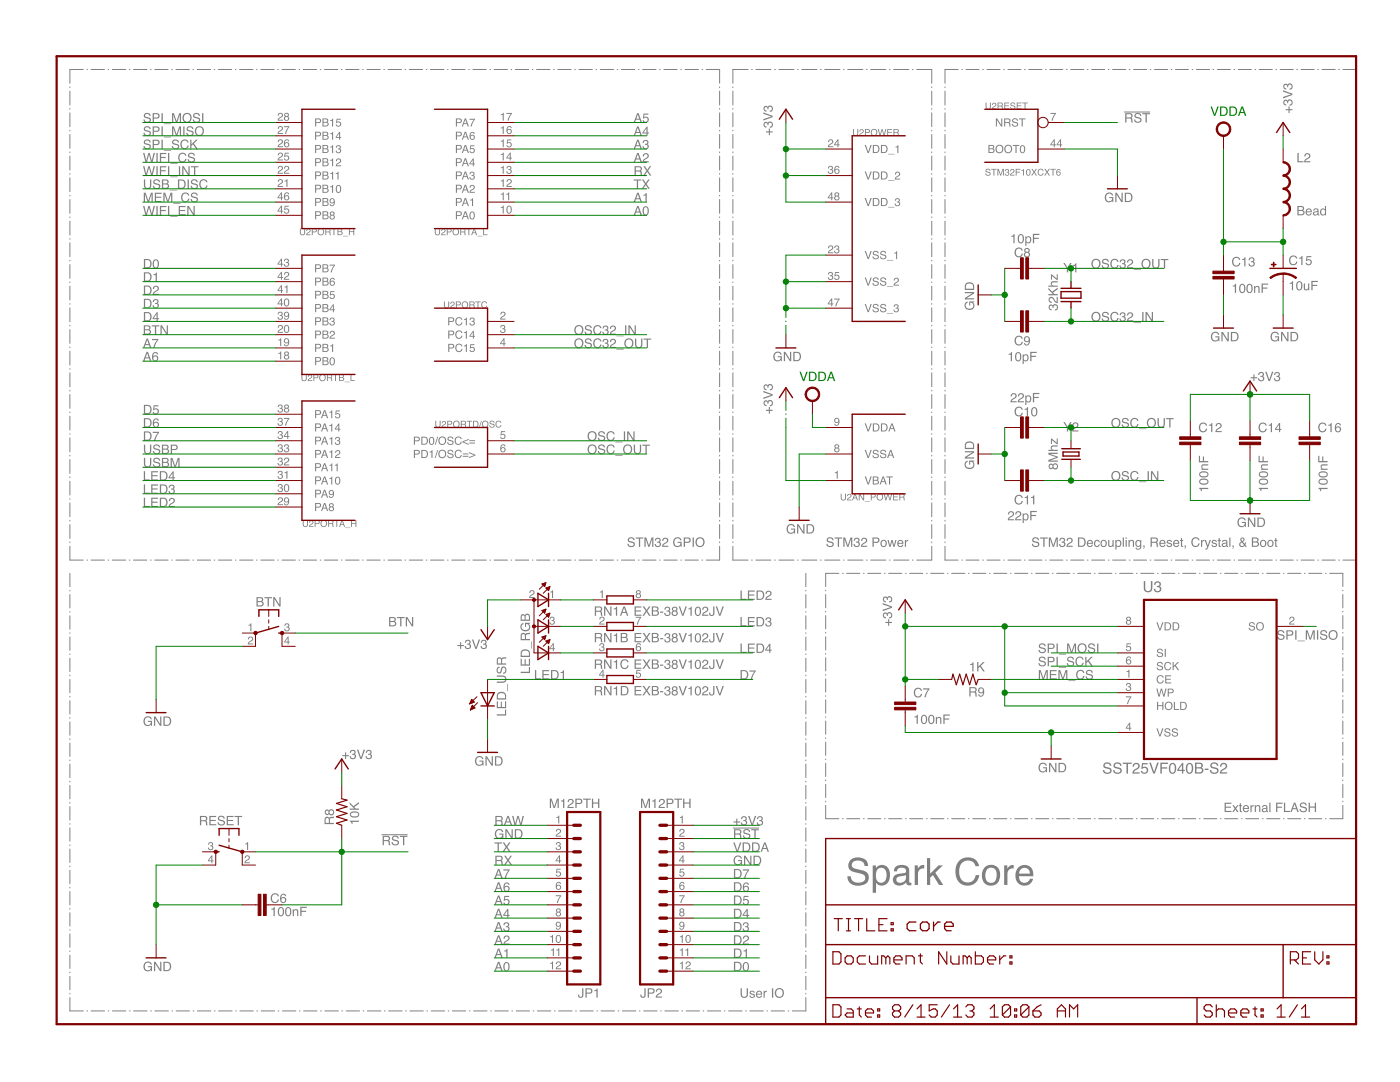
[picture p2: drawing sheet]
<svg xmlns="http://www.w3.org/2000/svg" width="279mm" height="216mm" viewBox="0 0 279 216" stroke-linecap="round" stroke-linejoin="round" font-family="sans-serif">
<path d="M206.2 107.4a.73 .73 0 0 1 1.2 .4h-.3a.43 .43 0 0 0-.4-.4 .43 .43 0 0 0-.4 .4v.1a.97 .97 0 0 1 1.1 .7 .76 .76 0 0 1-.8 .6 .76 .76 0 0 1-.7-.7h.3a.49 .49 0 0 0 .5 .5 .49 .49 0 0 0 .4-.5l-.3-.2a.57 .57 0 0 1-.7-.2 .57 .57 0 0 1 .1-.7zM207.6 107.2h1.5v.3h-.6v1.6h-.3v-1.6h-.6zM209.3 107.2h.4l.5 1.6 .6-1.6h.3v1.9h-.2v-1.6l-.6 1.6h-.2l-.5-1.6v1.6h-.3zM211.6 107.4a.52 .52 0 0 1 .8 0 .52 .52 0 0 1-.1 .7 .6 .6 0 0 1-.1 1.1 .6 .6 0 0 1-.8-.6h.2a.37 .37 0 0 0 .5 .3 .37 .37 0 0 0 0-.6h-.2v-.2a.3 .3 0 0 0 .4-.2 .3 .3 0 0 0-.3-.4l-.3 .2-.1 .2h-.2zM213.1 107.4a.6 .6 0 0 1 .9 .2 .6 .6 0 0 1-.4 .8l-.5 .5h1v.2h-1.3a1.26 1.26 0 0 1 .9-1l.1-.1a.37 .37 0 0 0-.3-.5 .37 .37 0 0 0-.4 .4h-.2zM215.4 107.5v1.4h.4a.73 .73 0 0 0 .6-.7 .73 .73 0 0 0-.6-.7zM215.1 107.2h.8a.95 .95 0 0 1 .8 1 .95 .95 0 0 1-.8 .9h-.8zM217.1 107.9a.62 .62 0 0 1 .7-.1 .62 .62 0 0 1 .3 .7h-1a.39 .39 0 0 0 .3 .5 .39 .39 0 0 0 .5-.3h.2a.66 .66 0 0 1-.9 .4 .66 .66 0 0 1-.2-1zM217.3 108l-.2 .3h.8l-.2-.3zM218.5 107.9a.55 .55 0 0 1 .6-.2 .55 .55 0 0 1 .4 .5l-.3-.1a.48 .48 0 0 0-.7 .2 .48 .48 0 0 0 .4 .7l.4-.4h.2a.64 .64 0 0 1-.9 .5 .64 .64 0 0 1-.2-1zM220 108.1a.47 .47 0 0 0-.1 .7 .47 .47 0 0 0 .7 0 .47 .47 0 0 0 0-.7 .47 .47 0 0 0-.6 0zM219.8 107.9a.67 .67 0 0 1 .9 .1 .67 .67 0 0 1-.1 1 .67 .67 0 0 1-.9-.2l-.1-.5zM221.2 107.8h.2v1l.3 .1 .3-.2v-.9h.3v1.3h-.3v-.2a.47 .47 0 0 1-.5 .2 .47 .47 0 0 1-.3-.4zM222.9 108a.45 .45 0 0 0-.1 .7 .45 .45 0 0 0 .7 0 .44 .44 0 0 0 0-.6 .44 .44 0 0 0-.6-.1zM222.6 107.8h.2v.1a.6 .6 0 0 1 .8 0 .6 .6 0 0 1 .2 .8 .53 .53 0 0 1-.4 .4 .53 .53 0 0 1-.6-.1v.7h-.2zM224.1 107.2h.2v1.9h-.2zM224.6 107.8h.3v1.3h-.3zM224.6 107.2h.3v.3h-.3zM225.2 107.8h.2v.1a.48 .48 0 0 1 .6-.2 .48 .48 0 0 1 .3 .5v.9h-.2v-.8a.34 .34 0 0 0-.4-.4 .34 .34 0 0 0-.3 .5v.7h-.2zM226.7 107.9l.4-.2 .5 .2v-.1h.2v1.2a.59 .59 0 0 1-.5 .7 .59 .59 0 0 1-.7-.4l.6 .2a.42 .42 0 0 0 .3-.6 .62 .62 0 0 1-.8 0 .62 .62 0 0 1-.1-.8zM226.9 108a.48 .48 0 0 0-.1 .7 .48 .48 0 0 0 .6 .1 .48 .48 0 0 0 .1-.6 .48 .48 0 0 0-.6-.2zM228.2 108.8h.2v.6l-.2 .1 .1-.4h-.1zM229.9 107.5v.6h.6a.32 .32 0 0 0 .3-.3 .32 .32 0 0 0-.3-.3zM229.6 107.2a1.61 1.61 0 0 1 1.4 .2l.1 .5-.3 .3 .2 .2 .2 .7h-.3l-.1-.7-.4-.1h-.5v.8h-.3zM231.5 107.9a.62 .62 0 0 1 .8-.1 .62 .62 0 0 1 .3 .7h-1a.39 .39 0 0 0 .3 .5 .39 .39 0 0 0 .5-.3h.2a.66 .66 0 0 1-1 .4 .66 .66 0 0 1-.2-1zM231.7 108l-.1 .3h.8l-.2-.3zM233 107.8h.7l.2 .3h-.2a.29 .29 0 0 0-.3-.2 .29 .29 0 0 0-.3 .3h.1a.57 .57 0 0 1 .6 .8 .59 .59 0 0 1-1-.3h.2a.33 .33 0 0 0 .4 .3 .33 .33 0 0 0 .3-.3l-.1-.1a.57 .57 0 0 1-.5-.2 .57 .57 0 0 1-.1-.6zM234.3 107.9a.62 .62 0 0 1 .7-.1 .62 .62 0 0 1 .4 .7h-1a.39 .39 0 0 0 .2 .5 .39 .39 0 0 0 .5-.3h.2a.66 .66 0 0 1-.9 .4 .66 .66 0 0 1-.2-1zM234.5 108l-.1 .3h.7l-.2-.3zM235.7 107.4h.2v.4h.2v.1h-.2v.9l.2 .1v.2h-.3l-.1-.1v-1.1h-.2v-.1h.2zM236.4 108.8h.3l-.1 .6-.2 .1 .1-.4h-.1zM238 107.5a.81 .81 0 0 1 .8-.3 .81 .81 0 0 1 .6 .6h-.3a.64 .64 0 0 0-.8-.3 .64 .64 0 0 0-.3 .9 .57 .57 0 0 0 .6 .5 .57 .57 0 0 0 .6-.5h.2a.87 .87 0 0 1-1.1 .7 .87 .87 0 0 1-.5-1.2zM239.7 107.8h.2v.2l.5-.3v.3l-.5 .2v.9h-.2zM240.4 107.8h.3l.3 1.1 .4-1.1h.3l-.3 .6a1.88 1.88 0 0 1-.7 1.3h-.2v-.3h.3l.1-.2zM241.9 107.8h.8l.1 .3h-.2a.29 .29 0 0 0-.3-.2 .29 .29 0 0 0-.2 .3 .57 .57 0 0 1 .7 .8 .59 .59 0 0 1-1-.3h.2a.33 .33 0 0 0 .3 .3 .33 .33 0 0 0 .3-.3v-.1a.57 .57 0 0 1-.6-.2 .57 .57 0 0 1-.1-.6zM243.2 107.4h.2v.4h.2v.1h-.2v.9l.2 .1v.2h-.3l-.1-.1v-1.1h-.2v-.1h.2zM244.1 108.6v.2a.35 .35 0 0 0 .4 .1 .35 .35 0 0 0 .2-.5zM244 107.8l.4-.1a.43 .43 0 0 1 .6 .4v.8l.1 .2h-.3l-.1-.2a.45 .45 0 0 1-.7 .2 .45 .45 0 0 1 .2-.8l.5-.1a.31 .31 0 0 0-.3-.3 .31 .31 0 0 0-.3 .3h-.2zM245.3 107.2h.3v1.9h-.3zM246 108.8h.2v.6l-.2 .1 .1-.4h-.1zM247.7 107.7a.25 .25 0 0 0 .5 0 .25 .25 0 0 0-.5 0zM247.6 108.4a.37 .37 0 0 0 .2 .5 .37 .37 0 0 0 .5-.2l-.5-.5zM247.6 107.4a.45 .45 0 0 1 .7 .1 .45 .45 0 0 1-.3 .6l.4 .4 .1-.3h.2l-.2 .5 .4 .4h-.3l-.2-.2a.58 .58 0 0 1-1 .1 .58 .58 0 0 1 .3-.9l-.2-.4zM250.1 107.5v.5h.4a.3 .3 0 0 0 .4-.3 .3 .3 0 0 0-.4-.2zM250.1 108.2v.7l.9-.1v-.2l-.2-.3zM249.8 107.2h.8a.46 .46 0 0 1 .6 .3 .46 .46 0 0 1-.3 .6 .53 .53 0 0 1 .4 .7 .53 .53 0 0 1-.7 .3h-.8zM251.8 108.1a.47 .47 0 0 0-.1 .7 .47 .47 0 0 0 .7 0 .47 .47 0 0 0 0-.7 .47 .47 0 0 0-.6 0zM251.6 107.9a.67 .67 0 0 1 1 .1 .67 .67 0 0 1-.1 1 .67 .67 0 0 1-1-.2v-.5zM253.2 108.1a.47 .47 0 0 0 0 .7 .47 .47 0 0 0 .6 0 .47 .47 0 0 0 .1-.7 .47 .47 0 0 0-.7 0zM253.1 107.9a.67 .67 0 0 1 .9 .1 .67 .67 0 0 1-.1 1 .67 .67 0 0 1-.9-.2l-.1-.5zM254.5 107.4h.2v.4h.2v.1h-.2v.9l.2 .1v.2h-.3l-.1-.1v-1.1h-.2v-.1h.2z" fill-rule="evenodd" fill="#808080"/>
<g fill="none" stroke="#808080" stroke-width=".2">
<path d="M13.9 17.3v.2M13.9 18.2v2.8M16.6 13.9h-2.7v2.7M17.3 13.9h.2M18.2 13.9h2.6M21.6 13.9h.1M22.4 13.9h2.7M25.8 13.9h.1M26.6 13.9h2.7M30 13.9h.2M30.9 13.9h2.6M34.3 13.9h.1"/>
<path d="M35.1 13.9h2.7M38.5 13.9h.1M39.3 13.9h2.7M42.7 13.9h.2M43.6 13.9h2.6M47 13.9h.1M47.8 13.9h2.7M51.2 13.9h.1M52 13.9h2.7M55.4 13.9h.2M56.3 13.9h2.6M59.7 13.9h.1"/>
<path d="M60.5 13.9h2.7M63.9 13.9h.1M64.7 13.9h2.7M68.1 13.9h.2M69 13.9h2.6M72.4 13.9h.1M73.2 13.9h2.7M76.6 13.9h.1M77.4 13.9h2.7M80.8 13.9h.2M81.7 13.9h2.6M85.1 13.9h.1"/>
<path d="M85.9 13.9h2.7M89.3 13.9h.1M90.1 13.9h2.7M93.5 13.9h.2M94.4 13.9h2.6M97.8 13.9h.1M98.6 13.9h2.7M102 13.9h.1M102.8 13.9h2.7M106.2 13.9h.2M107.1 13.9h2.6M110.5 13.9h.1"/>
<path d="M111.3 13.9h2.7M114.7 13.9h.1M115.5 13.9h2.7M118.9 13.9h.2M119.8 13.9h2.6M123.2 13.9h.1M124 13.9h2.7M127.4 13.9h.1M128.2 13.9h2.7M131.6 13.9h.2M132.5 13.9h2.6M135.9 13.9h.1"/>
<path d="M136.7 13.9h2.7M140.1 13.9h.1M140.9 13.9h2.7v2.7M143.6 17.3v.2M143.6 18.2v2.8M146.3 17.3v.2M146.3 18.2v2.8M149.3 13.9h-3v2.7M150 13.9h.1M150.9 13.9h3M154.6 13.9h.1M155.4 13.9h3.1"/>
<path d="M159.2 13.9h.1M160 13.9h3M163.7 13.9h.2M164.6 13.9h3M168.3 13.9h.2M169.2 13.9h3M172.9 13.9h.2M173.8 13.9h3M177.5 13.9h.1M178.4 13.9h3M182.1 13.9h.1M182.9 13.9h3v2.7"/>
<path d="M185.9 17.3v.2M185.9 18.2v2.8M188.6 17.3v.2M188.6 18.2v2.8M191.2 13.9h-2.6v2.7M191.9 13.9h.2M192.8 13.9h2.6M196.1 13.9h.2M197 13.9h2.6M200.3 13.9h.1M201.1 13.9h2.7M204.5 13.9h.1"/>
<path d="M205.3 13.9h2.6M208.7 13.9h.1M209.5 13.9h2.6M212.8 13.9h.2M213.7 13.9h2.6M217 13.9h.1M217.9 13.9h2.6M221.2 13.9h.1M222 13.9h2.7M225.4 13.9h.1M226.2 13.9h2.6M229.6 13.9h.1"/>
<path d="M230.4 13.9h2.6M233.7 13.9h.2M234.6 13.9h2.6M237.9 13.9h.1M238.8 13.9h2.6M242.1 13.9h.1M243 13.9h2.6M246.3 13.9h.1M247.1 13.9h2.6M250.4 13.9h.2M251.3 13.9h2.6M254.6 13.9h.2"/>
<path d="M255.5 13.9h2.6M258.8 13.9h.2M259.7 13.9h2.6M263 13.9h.1M263.8 13.9h2.7M267.2 13.9h.1M268 13.9h2.6v2.7M270.6 17.3v.2M270.6 18.2v2.8M13.9 21.7v.1M13.9 22.5v2.8M13.9 26v.1"/>
<path d="M13.9 26.8v2.8M13.9 30.3v.2M13.9 31.2v2.7M13.9 34.6v.2M13.9 35.5v2.7M13.9 39v.1M13.9 39.8v2.8M143.6 21.7v.1M143.6 22.5v2.8M143.6 26v.1M143.6 26.8v2.8M143.6 30.3v.2"/>
<path d="M143.6 31.2v2.7M143.6 34.6v.2M143.6 35.5v2.7M143.6 39v.1M143.6 39.8v2.8M146.3 21.7v.1M146.3 22.5v2.8M146.3 26v.1M146.3 26.8v2.8M146.3 30.3v.2M146.3 31.2v2.7M146.3 34.6v.2"/>
<path d="M146.3 35.5v2.7M146.3 39v.1M146.3 39.8v2.8M185.9 21.7v.1M185.9 22.5v2.8M185.9 26v.1M185.9 26.8v2.8M185.9 30.3v.2M185.9 31.2v2.7M185.9 34.6v.2M185.9 35.5v2.7M185.9 39v.1"/>
<path d="M185.9 39.8v2.8M188.6 21.7v.1M188.6 22.5v2.8M188.6 26v.1M188.6 26.8v2.8M188.6 30.3v.2M188.6 31.2v2.7M188.6 34.6v.2M188.6 35.5v2.7M188.6 39v.1M188.6 39.8v2.8M270.6 21.7v.1"/>
<path d="M270.6 22.5v2.8M270.6 26v.1M270.6 26.8v2.8M270.6 30.3v.2M270.6 31.2v2.7M270.6 34.6v.2M270.6 35.5v2.7M270.6 39v.1M270.6 39.8v2.8M13.9 43.3v.1M13.9 44.1v2.8M13.9 47.6v.2"/>
<path d="M13.9 48.5v2.7M13.9 51.9v.2M13.9 52.8v2.7M13.9 56.3v.1M13.9 57.1v2.8M143.6 43.3v.1M143.6 44.1v2.8M143.6 47.6v.2M143.6 48.5v2.7M143.6 51.9v.2M143.6 52.8v2.7M143.6 56.3v.1"/>
<path d="M143.6 57.1v2.8M146.3 43.3v.1M146.3 44.1v2.8M146.3 47.6v.2M146.3 48.5v2.7M146.3 51.9v.2M146.3 52.8v2.7M146.3 56.3v.1M146.3 57.1v2.8M185.9 43.3v.1M185.9 44.1v2.8M185.9 47.6v.2"/>
<path d="M185.9 48.5v2.7M185.9 51.9v.2M185.9 52.8v2.7M185.9 56.3v.1M185.9 57.1v2.8M188.6 43.3v.1M188.6 44.1v2.8M188.6 47.6v.2M188.6 48.5v2.7M188.6 51.9v.2M188.6 52.8v2.7M188.6 56.3v.1"/>
<path d="M188.6 57.1v2.8M270.6 43.3v.1M270.6 44.1v2.8M270.6 47.6v.2M270.6 48.5v2.7M270.6 51.9v.2M270.6 52.8v2.7M270.6 56.3v.1M270.6 57.1v2.8M13.9 60.6v.1M13.9 61.4v2.8M13.9 64.9v.1"/>
<path d="M13.9 65.8v2.7M13.9 69.2v.2M13.9 70.1v2.7M13.9 73.6v.1M13.9 74.4v2.8M13.9 77.9v.1M13.9 78.7v2.8M143.6 60.6v.1M143.6 61.4v2.8M143.6 64.9v.1M143.6 65.8v2.7M143.6 69.2v.2"/>
<path d="M143.6 70.1v2.7M143.6 73.6v.1M143.6 74.4v2.8M143.6 77.9v.1M143.6 78.7v2.8M146.3 60.6v.1M146.3 61.4v2.8M146.3 64.9v.1M146.3 65.8v2.7M146.3 69.2v.2M146.3 70.1v2.7M146.3 73.6v.1"/>
<path d="M146.3 74.4v2.8M146.3 77.9v.1M146.3 78.7v2.8M185.9 60.6v.1M185.9 61.4v2.8M185.9 64.9v.1M185.9 65.8v2.7M185.9 69.2v.2M185.9 70.1v2.7M185.9 73.6v.1M185.9 74.4v2.8M185.9 77.9v.1"/>
<path d="M185.9 78.7v2.8M188.6 60.6v.1M188.6 61.4v2.8M188.6 64.9v.1M188.6 65.8v2.7M188.6 69.2v.2M188.6 70.1v2.7M188.6 73.6v.1M188.6 74.4v2.8M188.6 77.9v.1M188.6 78.7v2.8M270.6 60.6v.1"/>
<path d="M270.6 61.4v2.8M270.6 64.9v.1M270.6 65.8v2.7M270.6 69.2v.2M270.6 70.1v2.7M270.6 73.6v.1M270.6 74.4v2.8M270.6 77.9v.1M270.6 78.7v2.8M13.9 82.2v.1M13.9 83.1v2.7M13.9 86.5v.2"/>
<path d="M13.9 87.4v2.7M13.9 90.8v.2M13.9 91.7v2.8M13.9 95.2v.1M13.9 96v2.8M13.9 99.5v.1M143.6 82.2v.1M143.6 83.1v2.7M143.6 86.5v.2M143.6 87.4v2.7M143.6 90.8v.2M143.6 91.7v2.8"/>
<path d="M143.6 95.2v.1M143.6 96v2.8M143.6 99.5v.1M146.3 82.2v.1M146.3 83.1v2.7M146.3 86.5v.2M146.3 87.4v2.7M146.3 90.8v.2M146.3 91.7v2.8M146.3 95.2v.1M146.3 96v2.8M146.3 99.5v.1"/>
<path d="M185.9 82.2v.1M185.9 83.1v2.7M185.9 86.5v.2M185.9 87.4v2.7M185.9 90.8v.2M185.9 91.7v2.8M185.9 95.2v.1M185.9 96v2.8M185.9 99.5v.1M188.6 82.2v.1M188.6 83.1v2.7M188.6 86.5v.2"/>
<path d="M188.6 87.4v2.7M188.6 90.8v.2M188.6 91.7v2.8M188.6 95.2v.1M188.6 96v2.8M188.6 99.5v.1M270.6 82.2v.1M270.6 83.1v2.7M270.6 86.5v.2M270.6 87.4v2.7M270.6 90.8v.2M270.6 91.7v2.8"/>
<path d="M270.6 95.2v.1M270.6 96v2.8M270.6 99.5v.1M13.9 109v2.8h2.7M13.9 100.4v2.7M13.9 103.8v.2M13.9 104.7v2.7M13.9 108.1v.2M17.3 111.8h.2M18.2 111.8h2.6M21.6 111.8h.1M22.4 111.8h2.7"/>
<path d="M25.8 111.8h.1M26.6 111.8h2.7M30 111.8h.2M30.9 111.8h2.6M34.3 111.8h.1M35.1 111.8h2.7M38.5 111.8h.1M39.3 111.8h2.7M42.7 111.8h.2M43.6 111.8h2.6M47 111.8h.1M47.8 111.8h2.7"/>
<path d="M51.2 111.8h.1M52 111.8h2.7M55.4 111.8h.2M56.3 111.8h2.6M59.7 111.8h.1M60.5 111.8h2.7M63.9 111.8h.1M64.7 111.8h2.7M68.1 111.8h.2M69 111.8h2.6M72.4 111.8h.1M73.2 111.8h2.7"/>
<path d="M76.6 111.8h.1M77.4 111.8h2.7M80.8 111.8h.2M81.7 111.8h2.6M85.1 111.8h.1M85.9 111.8h2.7M89.3 111.8h.1M90.1 111.8h2.7M93.5 111.8h.2M94.4 111.8h2.6M97.8 111.8h.1M98.6 111.8h2.7"/>
<path d="M102 111.8h.1M102.8 111.8h2.7M106.2 111.8h.2M107.1 111.8h2.6M110.5 111.8h.1M111.3 111.8h2.7M114.7 111.8h.1M115.5 111.8h2.7M118.9 111.8h.2M119.8 111.8h2.6M123.2 111.8h.1M124 111.8h2.7"/>
<path d="M127.4 111.8h.1M128.2 111.8h2.7M131.6 111.8h.2M132.5 111.8h2.6M135.9 111.8h.1M136.7 111.8h2.7M140.1 111.8h.1M143.6 100.4v2.7M143.6 103.8v.2M143.6 104.7v2.7M143.6 108.1v.2M143.6 109v2.8h-2.7"/>
<path d="M146.3 109v2.8h3M146.3 100.4v2.7M146.3 103.8v.2M146.3 104.7v2.7M146.3 108.1v.2M150 111.8h.1M150.9 111.8h3M154.6 111.8h.1M155.4 111.8h3.1M159.2 111.8h.1M160 111.8h3M163.7 111.8h.2"/>
<path d="M164.6 111.8h3M168.3 111.8h.2M169.2 111.8h3M172.9 111.8h.2M173.8 111.8h3M177.5 111.8h.1M178.4 111.8h3M182.1 111.8h.1M185.9 109v2.8h-3M185.9 100.4v2.7M185.9 103.8v.2M185.9 104.7v2.7"/>
<path d="M185.9 108.1v.2M188.6 109v2.8h2.6M188.6 100.4v2.7M188.6 103.8v.2M188.6 104.7v2.7M188.6 108.1v.2M191.9 111.8h.2M192.8 111.8h2.6M196.1 111.8h.2M197 111.8h2.6M200.3 111.8h.1M201.1 111.8h2.7"/>
<path d="M204.5 111.8h.1M205.3 111.8h2.6M208.7 111.8h.1M209.5 111.8h2.6M212.8 111.8h.2M213.7 111.8h2.6M217 111.8h.1M217.9 111.8h2.6M221.2 111.8h.1M222 111.8h2.7M225.4 111.8h.1M226.2 111.8h2.6"/>
<path d="M229.6 111.8h.1M230.4 111.8h2.6M233.7 111.8h.2M234.6 111.8h2.6M237.9 111.8h.1M238.8 111.8h2.6M242.1 111.8h.1M243 111.8h2.6M246.3 111.8h.1M247.1 111.8h2.6M250.4 111.8h.2M251.3 111.8h2.6"/>
<path d="M254.6 111.8h.2M255.5 111.8h2.6M258.8 111.8h.2M259.7 111.8h2.6M263 111.8h.1M263.8 111.8h2.7M267.2 111.8h.1M270.6 109v2.8h-2.6M270.6 100.4v2.7M270.6 103.8v.2M270.6 104.7v2.7M270.6 108.1v.2"/>
</g>
<g fill="#808080">
<path d="M125.5 107.4a.73 .73 0 0 1 1.2 .4h-.3a.43 .43 0 0 0-.4-.4 .43 .43 0 0 0-.5 .4l.1 .1a.97 .97 0 0 1 1.1 .7 .76 .76 0 0 1-.8 .6 .76 .76 0 0 1-.7-.7h.3a.49 .49 0 0 0 .5 .5 .49 .49 0 0 0 .4-.5l-.3-.2a.57 .57 0 0 1-.7-.2 .57 .57 0 0 1 .1-.7zM126.9 107.2h1.5v.3h-.6v1.6h-.3v-1.6h-.6zM128.6 107.2h.4l.5 1.6 .5-1.6h.4v1.9h-.2v-1.6l-.6 1.6h-.2l-.6-1.6 .1 1.6h-.3zM130.9 107.4a.52 .52 0 0 1 .8 0 .52 .52 0 0 1-.1 .7 .6 .6 0 0 1-.1 1.1 .6 .6 0 0 1-.9-.6h.3a.37 .37 0 0 0 .5 .3 .37 .37 0 0 0 0-.6h-.3l.1-.2a.3 .3 0 0 0 .4-.2 .3 .3 0 0 0-.3-.4l-.3 .2-.1 .2h-.2zM132.4 107.4a.6 .6 0 0 1 .9 .2 .6 .6 0 0 1-.4 .8l-.5 .5h1v.2h-1.3a1.26 1.26 0 0 1 .9-1l.1-.1a.37 .37 0 0 0-.3-.5 .37 .37 0 0 0-.4 .4h-.2zM134.6 107.5a.83 .83 0 0 1 1.4 .3h-.2a.65 .65 0 0 0-.9-.3 .65 .65 0 0 0-.3 .9 .6 .6 0 0 0 .6 .5 .6 .6 0 0 0 .6-.6h-.6v-.2h.8v1h-.1l-.1-.2a.91 .91 0 0 1-1.2 0 .91 .91 0 0 1-.2-1.2zM136.5 107.2h.8a.54 .54 0 0 1 .6 .6 .54 .54 0 0 1-.6 .5h-.6v.8h-.2zM136.7 107.5v.6h.5a.33 .33 0 0 0 .4-.3 .33 .33 0 0 0-.4-.3zM138.2 107.2h.3v1.9h-.3zM138.8 108.2a.96 .96 0 0 1 1.9 0 .96 .96 0 0 1-1.9 0zM139.2 107.6a.71 .71 0 0 0 0 1.1 .71 .71 0 0 0 1.1-.2 .7 .7 0 0 0-.1-.9 .7 .7 0 0 0-1 0z" fill-rule="evenodd"/>
<path d="M165.1 107.4a.73 .73 0 0 1 1.2 .4h-.2a.43 .43 0 0 0-.4-.4 .43 .43 0 0 0-.5 .4l.1 .1a.97 .97 0 0 1 1.1 .7 .76 .76 0 0 1-.8 .6 .76 .76 0 0 1-.7-.7h.3a.49 .49 0 0 0 .4 .5 .49 .49 0 0 0 .5-.5l-.3-.2a.57 .57 0 0 1-.7-.2 .57 .57 0 0 1 0-.7zM166.6 107.2h1.5v.3h-.6v1.6h-.3v-1.6h-.6zM168.3 107.2h.4l.5 1.6 .5-1.6h.4v1.9h-.2v-1.6l-.6 1.6h-.2l-.6-1.6v1.6h-.2zM170.6 107.4a.52 .52 0 0 1 .8 0 .52 .52 0 0 1-.1 .7 .6 .6 0 0 1-.1 1.1 .6 .6 0 0 1-.9-.6h.3a.37 .37 0 0 0 .5 .3 .37 .37 0 0 0 0-.6h-.3l.1-.2a.3 .3 0 0 0 .4-.2 .3 .3 0 0 0-.3-.4l-.3 .2-.1 .2h-.2zM172.1 107.4a.6 .6 0 0 1 .9 .2 .6 .6 0 0 1-.4 .8l-.5 .5h1v.2h-1.3a1.26 1.26 0 0 1 .9-1l.1-.1a.37 .37 0 0 0-.3-.5 .37 .37 0 0 0-.4 .4h-.2zM174.1 107.2h.9a.54 .54 0 0 1 .5 .6 .54 .54 0 0 1-.5 .5h-.6v.8h-.3zM174.4 107.5v.6h.5a.33 .33 0 0 0 .4-.3 .33 .33 0 0 0-.4-.3zM176 108.1a.47 .47 0 0 0 0 .7 .47 .47 0 0 0 .7 0 .47 .47 0 0 0 0-.7 .47 .47 0 0 0-.7 0zM175.9 107.9a.67 .67 0 0 1 .9 .1 .67 .67 0 0 1-.1 1 .67 .67 0 0 1-.9-.2l-.1-.5zM177.1 107.8h.3l.2 1 .3-1h.2l.3 1 .3-1h.2l-.4 1.3h-.2l-.3-1-.3 1h-.2zM179.2 107.9a.62 .62 0 0 1 .8-.1 .62 .62 0 0 1 .3 .7h-1a.39 .39 0 0 0 .3 .5 .39 .39 0 0 0 .5-.3h.2a.66 .66 0 0 1-1 .4 .66 .66 0 0 1-.2-1zM179.4 108l-.1 .3h.8l-.2-.3zM180.6 107.8h.2v.2l.4-.3v.3l-.4 .2v.9h-.2z" fill-rule="evenodd"/>
</g>
<g fill="none" stroke="#808080" stroke-width=".2">
<path d="M164.8 117.8v.1M164.8 118.6v2.7M167.4 114.4h-2.6v2.7M168.1 114.4h.2M169 114.4h2.6M172.3 114.4h.2M173.2 114.4h2.6M176.5 114.4h.2M177.4 114.4h2.6M180.7 114.4h.1M181.5 114.4h2.7M184.9 114.4h.1"/>
<path d="M185.7 114.4h2.7M189.1 114.4h.1M189.9 114.4h2.7M193.3 114.4h.1M194.1 114.4h2.6M197.5 114.4h.1M198.3 114.4h2.6M201.7 114.4h.1M202.5 114.4h2.6M205.8 114.4h.2M206.7 114.4h2.6M210 114.4h.2"/>
<path d="M210.9 114.4h2.6M214.2 114.4h.2M215.1 114.4h2.6M218.4 114.4h.1M219.3 114.4h2.6M222.6 114.4h.1M223.5 114.4h2.6M226.8 114.4h.1M227.6 114.4h2.7M231 114.4h.1M231.8 114.4h2.7M235.2 114.4h.1"/>
<path d="M236 114.4h2.7M239.4 114.4h.1M240.2 114.4h2.6M243.6 114.4h.1M244.4 114.4h2.6M247.8 114.4h.1M248.6 114.4h2.6M251.9 114.4h.2M252.8 114.4h2.6M256.1 114.4h.2M257 114.4h2.6M260.3 114.4h.2"/>
<path d="M261.2 114.4h2.6M264.5 114.4h.1M265.4 114.4h2.6v2.7M268 117.8v.1M268 118.6v2.7M164.8 122v.1M164.8 122.8v2.7M164.8 126.2v.1M164.8 127v2.7M164.8 130.4v.1M164.8 131.2v2.7M164.8 134.6v.1"/>
<path d="M164.8 135.4v2.7M164.8 138.8v.2M164.8 139.7v2.6M268 122v.1M268 122.8v2.7M268 126.2v.1M268 127v2.7M268 130.4v.1M268 131.2v2.7M268 134.6v.1M268 135.4v2.7M268 138.8v.2"/>
<path d="M268 139.7v2.6M164.8 143v.2M164.8 143.9v2.6M164.8 147.2v.2M164.8 148.1v2.6M164.8 151.4v.2M164.8 152.3v2.6M164.8 155.6v.2M164.8 156.5v2.7M164.8 159.9v.1M268 143v.2M268 143.9v2.6"/>
<path d="M268 147.2v.2M268 148.1v2.6M268 151.4v.2M268 152.3v2.6M268 155.6v.2M268 156.5v2.7M268 159.9v.1M164.8 160.7v2.7h2.6M168.1 163.4h.2M169 163.4h2.6M172.3 163.4h.2M173.2 163.4h2.6"/>
<path d="M176.5 163.4h.2M177.4 163.4h2.6M180.7 163.4h.1M181.5 163.4h2.7M184.9 163.4h.1M185.7 163.4h2.7M189.1 163.4h.1M189.9 163.4h2.7M193.3 163.4h.1M194.1 163.4h2.6M197.5 163.4h.1M198.3 163.4h2.6"/>
<path d="M201.7 163.4h.1M202.5 163.4h2.6M205.8 163.4h.2M206.7 163.4h2.6M210 163.4h.2M210.9 163.4h2.6M214.2 163.4h.2M215.1 163.4h2.6M218.4 163.4h.1M219.3 163.4h2.6M222.6 163.4h.1M223.5 163.4h2.6"/>
<path d="M226.8 163.4h.1M227.6 163.4h2.7M231 163.4h.1M231.8 163.4h2.7M235.2 163.4h.1M236 163.4h2.7M239.4 163.4h.1M240.2 163.4h2.6M243.6 163.4h.1M244.4 163.4h2.6M247.8 163.4h.1M248.6 163.4h2.6"/>
<path d="M251.9 163.4h.2M252.8 163.4h2.6M256.1 163.4h.2M257 163.4h2.6M260.3 163.4h.2M261.2 163.4h2.6M264.5 163.4h.1M268 160.7v2.7h-2.6"/>
</g>
<path d="M244.4 160.2h1.4v.2h-1.2v.6h1.1v.2h-1.1v.6h1.2v.2h-1.4zM245.9 160.7h.3l.4 .4 .3-.4h.3l-.5 .6 .5 .7h-.3l-.4-.5-.3 .5h-.3l.5-.7zM247.4 160.3h.3v.4h.2v.2h-.2v.8l.2 .2v.1h-.3l-.2-.1v-1h-.2v-.2h.2zM248.2 160.8a.62 .62 0 0 1 .8-.1 .62 .62 0 0 1 .3 .7h-1a.39 .39 0 0 0 .3 .5 .39 .39 0 0 0 .4-.3h.3a.66 .66 0 0 1-1 .4 .66 .66 0 0 1-.2-1zM248.4 161l-.1 .2h.7l-.2-.3zM249.6 160.7h.2v.2l.4-.3v.3l-.4 .2v.9h-.2zM250.4 160.7h.2v.2a.48 .48 0 0 1 .6-.2 .48 .48 0 0 1 .3 .5v.8h-.2v-.8a.34 .34 0 0 0-.4-.3 .34 .34 0 0 0-.3 .4v.7h-.2zM252.1 161.6l-.1 .1a.35 .35 0 0 0 .5 .1 .35 .35 0 0 0 .2-.4zM252 160.7l.4-.1a.43 .43 0 0 1 .5 .4v.8l.2 .2h-.3l-.1-.1a.45 .45 0 0 1-.8 .1 .45 .45 0 0 1 .3-.7l.5-.2a.31 .31 0 0 0-.3-.3 .31 .31 0 0 0-.3 .3h-.2zM253.3 160.2h.2v1.8h-.2zM254.7 160.2h1.3v.2h-1.1v.6h.9v.2h-.9v.8h-.2zM256.2 160.2h.3v1.6h.9v.2h-1.2zM258.4 160.4l-.3 .9h.5zM258.2 160.2h.3l.7 1.8h-.3l-.2-.5h-.7l-.2 .5h-.3zM259.6 160.3a.73 .73 0 0 1 1.2 .4h-.3a.43 .43 0 0 0-.4-.4 .43 .43 0 0 0-.4 .5h.1a.97 .97 0 0 1 1 .7 .76 .76 0 0 1-.7 .6 .76 .76 0 0 1-.8-.7h.3a.49 .49 0 0 0 .5 .5 .49 .49 0 0 0 .5-.5l-.4-.2a.57 .57 0 0 1-.7-.2 .57 .57 0 0 1 .1-.7zM261.2 160.2h.2v.7h1v-.7h.2v1.8h-.2v-.8h-1v.8h-.2z" fill-rule="evenodd" fill="#808080"/>
<g fill="none" stroke="#808080" stroke-width=".2">
<path d="M13.9 114.4v2.7M13.9 117.8v.1M13.9 118.6v2.7M160.8 114.4v2.7M160.8 117.8v.1M160.8 118.6v2.7M13.9 122v.2M13.9 122.9v2.6M13.9 126.3v.1M13.9 127.1v2.7M13.9 130.5v.1M13.9 131.3v2.7"/>
<path d="M13.9 134.7v.2M13.9 135.6v2.6M13.9 138.9v.2M13.9 139.8v2.7M160.8 122v.2M160.8 122.9v2.6M160.8 126.3v.1M160.8 127.1v2.7M160.8 130.5v.1M160.8 131.3v2.7M160.8 134.7v.2M160.8 135.6v2.6"/>
<path d="M160.8 138.9v.2M160.8 139.8v2.7M13.9 143.2v.1M13.9 144v2.7M13.9 147.4v.2M13.9 148.3v2.6M13.9 151.6v.2M13.9 152.5v2.7M13.9 155.9v.1M13.9 156.7v2.7M160.8 143.2v.1M160.8 144v2.7"/>
<path d="M160.8 147.4v.2M160.8 148.3v2.6M160.8 151.6v.2M160.8 152.5v2.7M160.8 155.9v.1M160.8 156.7v2.7M13.9 160.1v.2M13.9 161v2.6M13.9 164.3v.2M13.9 165.2v2.7M13.9 168.6v.1M13.9 169.4v2.7"/>
<path d="M13.9 172.8v.2M13.9 173.7v2.6M13.9 177v.2M13.9 177.9v2.7M160.8 160.1v.2M160.8 161v2.6M160.8 164.3v.2M160.8 165.2v2.7M160.8 168.6v.1M160.8 169.4v2.7M160.8 172.8v.2M160.8 173.7v2.6"/>
<path d="M160.8 177v.2M160.8 177.9v2.7M13.9 181.3v.1M13.9 182.1v2.7M13.9 185.5v.1M13.9 186.4v2.6M13.9 189.7v.2M13.9 190.6v2.7M13.9 194v.1M13.9 194.8v2.7M13.9 198.2v.1M13.9 199.1v2.6h2.7"/>
<path d="M160.8 181.3v.1M160.8 182.1v2.7M160.8 185.5v.1M160.8 186.4v2.6M160.8 189.7v.2M160.8 190.6v2.7M160.8 194v.1M160.8 194.8v2.7M160.8 198.2v.1M160.8 199.1v2.6h-2.7M17.3 201.7h.2M18.2 201.7h2.7"/>
<path d="M21.6 201.7h.1M22.4 201.7h2.7M25.8 201.7h.2M26.7 201.7h2.7M30.1 201.7h.1M30.9 201.7h2.7M34.3 201.7h.1M35.2 201.7h2.6M38.5 201.7h.2M39.4 201.7h2.7M42.8 201.7h.1M43.6 201.7h2.7"/>
<path d="M47 201.7h.2M47.9 201.7h2.6M51.3 201.7h.1M52.1 201.7h2.7M55.5 201.7h.1M56.4 201.7h2.6M59.8 201.7h.1M60.6 201.7h2.7M64 201.7h.1M64.8 201.7h2.7M68.2 201.7h.2M69.1 201.7h2.7"/>
<path d="M72.5 201.7h.1M73.3 201.7h2.7M76.7 201.7h.2M77.6 201.7h2.6M80.9 201.7h.2M81.8 201.7h2.7M85.2 201.7h.1M86 201.7h2.7M89.4 201.7h.2M90.3 201.7h2.7M93.7 201.7h.1M94.5 201.7h2.7"/>
<path d="M97.9 201.7h.2M98.8 201.7h2.7M102.2 201.7h.1M103 201.7h2.7M106.4 201.7h.1M107.3 201.7h2.6M110.6 201.7h.2M111.5 201.7h2.7M114.9 201.7h.1M115.7 201.7h2.7M119.1 201.7h.2M120 201.7h2.6"/>
<path d="M123.4 201.7h.1M124.2 201.7h2.7M127.6 201.7h.1M128.5 201.7h2.6M131.8 201.7h.2M132.7 201.7h2.7M136.1 201.7h.1M136.9 201.7h2.7M140.3 201.7h.2M141.2 201.7h2.6M144.6 201.7h.1M145.4 201.7h2.7"/>
<path d="M148.8 201.7h.1M149.6 201.7h2.7M153.1 201.7h.1M153.9 201.7h2.7M157.3 201.7h.1"/>
</g>
<g fill="#808080">
<path d="M147.8 197.2h.3v1.2a.48 .48 0 0 0 .4 .5 .48 .48 0 0 0 .5-.5v-1.2h.3v1.1a.75 .75 0 0 1-.8 .8 .75 .75 0 0 1-.7-.8zM149.7 197.8h.7l.2 .3h-.2a.29 .29 0 0 0-.3-.2 .29 .29 0 0 0-.3 .2l.1 .1a.57 .57 0 0 1 .6 .8 .59 .59 0 0 1-1-.4h.3a.33 .33 0 0 0 .3 .3 .33 .33 0 0 0 .3-.3 .57 .57 0 0 1-.6-.2 .57 .57 0 0 1-.1-.6zM151 197.9a.62 .62 0 0 1 .8-.1 .62 .62 0 0 1 .3 .7h-1a.39 .39 0 0 0 .3 .4 .39 .39 0 0 0 .5-.3h.2a.66 .66 0 0 1-1 .4 .66 .66 0 0 1-.2-1zM151.2 198l-.1 .3h.8l-.2-.4zM152.4 197.7h.2v.2l.5-.2v.2l-.5 .3v.9h-.2zM154.1 197.2h.2v1.9h-.2zM154.6 198.2a.96 .96 0 0 1 1.9 0 .96 .96 0 0 1-1.9 0zM155.1 197.6a.71 .71 0 0 0-.1 1.1 .71 .71 0 0 0 1.1-.2 .7 .7 0 0 0-.1-.9 .7 .7 0 0 0-.9 0z" fill-rule="evenodd"/>
<path d="M192.7 92.1l.4-.2v.3a.65 .65 0 0 0-.3 .9 .65 .65 0 0 0 .9 .2 .6 .6 0 0 0 .5-.6 .6 .6 0 0 0-.6-.6v.6h-.2v-.8h1v.2h-.2a.91 .91 0 0 1 0 1.3 .91 .91 0 0 1-1.2 .1 .9 .9 0 0 1-.3-1.4zM192.5 90h1.9v.3l-1.5 1h1.5v.2h-1.9v-.3l1.6-.9h-1.6zM193 88.5l-.2 .2v.7h1.4v-.5a.75 .75 0 0 0-1.2-.4zM192.8 88.3a1.01 1.01 0 0 1 1.6 .6v.7h-1.9l.1-1z" fill-rule="evenodd"/>
<path d="M209.5 93.1a.31 .31 0 0 0 .6 0 .31 .31 0 0 0-.6 0zM210.2 93.1a.4 .4 0 0 0 .8 0 .4 .4 0 0 0-.8 0zM209.4 92.6l.3-.1 .4 .2a.56 .56 0 0 1 .9-.1 .56 .56 0 0 1 0 .9 .56 .56 0 0 1-.9-.1 .52 .52 0 0 1-.7 0 .52 .52 0 0 1 0-.8zM209.2 90.3h1.9v.3h-1.6l1.6 .5v.3l-1.6 .5h1.6v.2h-1.9v-.3l1.6-.6-1.6-.5zM209.8 89l.2-.1h1.1v.2h-1l-.2 .3 .2 .3 1 .1v.2h-1.9v-.2h.7l-.2-.3zM209.7 87.5h.2l1 .8v-.8h.2v1.1h-.2l-1-.8v.8h-.2z" fill-rule="evenodd"/>
<path d="M201.9 78.6a.6 .6 0 0 1 .9 .1 .6 .6 0 0 1-.4 .9l-.5 .5h1v.2h-1.2a1.26 1.26 0 0 1 .9-1.1v-.1a.37 .37 0 0 0-.3-.5 .37 .37 0 0 0-.4 .5h-.2zM203.4 78.6a.6 .6 0 0 1 .9 .1 .6 .6 0 0 1-.4 .9l-.5 .5h.9v.2h-1.2a1.26 1.26 0 0 1 .9-1.1l.1-.1a.37 .37 0 0 0-.4-.5 .37 .37 0 0 0-.3 .5h-.3zM205 79.2a.45 .45 0 0 0-.1 .7 .45 .45 0 0 0 .7-.1 .44 .44 0 0 0-.1-.6 .44 .44 0 0 0-.5 0zM204.6 78.9h.2v.2a.6 .6 0 0 1 .9-.1 .6 .6 0 0 1 .1 .8 .53 .53 0 0 1-.4 .5 .53 .53 0 0 1-.6-.2v.7h-.2zM206.1 78.4h1.3v.2h-1v.6h.9v.2h-.9v.9h-.3z" fill-rule="evenodd"/>
<path d="M201.4 102.1a.6 .6 0 0 1 .9 .2 .6 .6 0 0 1-.4 .8l-.5 .5h1v.2h-1.3a1.26 1.26 0 0 1 .9-1l.1-.1a.37 .37 0 0 0-.3-.5 .37 .37 0 0 0-.4 .4h-.2zM202.8 102.1a.6 .6 0 0 1 1 .2 .6 .6 0 0 1-.4 .8l-.6 .5h1v.2h-1.2a1.26 1.26 0 0 1 .9-1v-.1a.37 .37 0 0 0-.3-.5 .37 .37 0 0 0-.4 .4h-.2zM204.4 102.7a.45 .45 0 0 0-.1 .7 .45 .45 0 0 0 .7 0 .44 .44 0 0 0 0-.6 .44 .44 0 0 0-.6-.1zM204.1 102.5h.2v.1a.6 .6 0 0 1 .8 0 .6 .6 0 0 1 .2 .8 .53 .53 0 0 1-.4 .4 .53 .53 0 0 1-.6-.1v.7h-.2zM205.6 102h1.3v.2h-1v.6h.9v.2h-.9v.8h-.3z" fill-rule="evenodd"/>
<path d="M152.9 26.2h.5v-.5h.2v.5h.6v.2h-.6v.6h-.2v-.6h-.5zM152.5 24.5l.4-.2 .3 .2a.6 .6 0 0 1 1.1 .2 .6 .6 0 0 1-.7 .8v-.2a.37 .37 0 0 0 .4-.6 .37 .37 0 0 0-.6 0v.3h-.2a.3 .3 0 0 0-.3-.4 .3 .3 0 0 0-.3 .3l.1 .3h.3v.3a.61 .61 0 0 1-.6-.4 .61 .61 0 0 1 .1-.6zM152.3 22.4l1.9 .7v.3l-1.9 .7v-.3l1.6-.6-1.6-.5zM152.5 21.3l.4-.2 .3 .3a.6 .6 0 0 1 1.1 .1 .6 .6 0 0 1-.7 .8v-.2a.37 .37 0 0 0 .4-.5 .37 .37 0 0 0-.6 0v.2h-.2a.3 .3 0 0 0-.3-.4 .3 .3 0 0 0-.3 .3l.1 .3 .3 .1v.2a.61 .61 0 0 1-.6-.4 .61 .61 0 0 1 .1-.6z" fill-rule="evenodd"/>
<path d="M154.6 70.4a.83 .83 0 0 1 1.4 .4h-.2a.65 .65 0 0 0-.9-.3 .65 .65 0 0 0-.3 .9 .6 .6 0 0 0 .6 .5 .6 .6 0 0 0 .6-.6h-.6v-.2h.8v1h-.1l-.1-.3a.91 .91 0 0 1-1.3 .1 .91 .91 0 0 1-.1-1.3zM156.4 70.2h.3l1 1.5v-1.5h.2v1.9h-.3l-.9-1.5v1.5h-.3zM158.6 70.4v1.5h.4a.73 .73 0 0 0 .6-.8 .73 .73 0 0 0-.6-.7zM158.3 70.2h.8a.95 .95 0 0 1 .8 .9 .95 .95 0 0 1-.8 1h-.8z" fill-rule="evenodd"/>
<path d="M152.9 81.8h.5v-.6h.2v.6h.6v.2h-.6v.5h-.2v-.5h-.5zM152.5 80l.4-.1 .3 .2a.6 .6 0 0 1 1.1 .1 .6 .6 0 0 1-.7 .9v-.3a.37 .37 0 0 0 .4-.5 .37 .37 0 0 0-.6 0v.3l-.2-.1a.3 .3 0 0 0-.3-.4 .3 .3 0 0 0-.3 .3l.1 .3 .3 .1v.2a.61 .61 0 0 1-.6-.3 .61 .61 0 0 1 .1-.7zM152.3 78l1.9 .7v.2l-1.9 .7v-.3l1.6-.5-1.6-.5zM152.5 76.8l.4-.1 .3 .2a.6 .6 0 0 1 1.1 .2 .6 .6 0 0 1-.7 .8v-.3a.37 .37 0 0 0 .4-.5 .37 .37 0 0 0-.6 0v.3h-.2a.3 .3 0 0 0-.3-.4 .3 .3 0 0 0-.3 .2l.1 .4h.3v.2a.61 .61 0 0 1-.6-.3 .61 .61 0 0 1 .1-.7z" fill-rule="evenodd"/>
<path d="M250.1 74.7h.3v.6h.5v.2h-.5v.5h-.3v-.5h-.5v-.2h.5zM251.3 74.3a.52 .52 0 0 1 .8 0 .52 .52 0 0 1-.1 .8 .6 .6 0 0 1-.1 1 .6 .6 0 0 1-.9-.6h.3a.37 .37 0 0 0 .5 .4 .37 .37 0 0 0 0-.7h-.3l.1-.2a.3 .3 0 0 0 .4-.2 .3 .3 0 0 0-.3-.4l-.3 .2-.1 .2h-.2zM252.5 74.2h.3l.5 1.6 .5-1.6h.3l-.7 1.8h-.2zM254.5 74.3a.52 .52 0 0 1 .7 0 .52 .52 0 0 1 0 .8 .6 .6 0 0 1-.1 1 .6 .6 0 0 1-.9-.6h.3a.37 .37 0 0 0 .5 .4 .37 .37 0 0 0 0-.7h-.3l.1-.2a.3 .3 0 0 0 .4-.2 .3 .3 0 0 0-.3-.4l-.3 .2-.1 .2h-.2z" fill-rule="evenodd"/>
<path d="M247.2 103.5a.83 .83 0 0 1 1.4 .3h-.2a.65 .65 0 0 0-.9-.3 .65 .65 0 0 0-.3 .9 .6 .6 0 0 0 .7 .6 .6 .6 0 0 0 .5-.6h-.6v-.3h.9v1h-.2l-.1-.2a.91 .91 0 0 1-1.2 .1 .91 .91 0 0 1-.1-1.3zM249 103.3h.3l1 1.5v-1.5h.2v1.8h-.3l-.9-1.5v1.5h-.3zM251.2 103.5v1.4h.4a.73 .73 0 0 0 .6-.7 .73 .73 0 0 0-.6-.7zM250.9 103.3h.8a.95 .95 0 0 1 .8 .9 .95 .95 0 0 1-.8 .9h-.8z" fill-rule="evenodd"/>
<path d="M251.2 97.3h1.8v.3h-1.2v.4h-.2zM251.3 95.7a1.11 1.11 0 0 1 1.8 .4 1.01 1.01 0 0 1-.9 .6 1.01 1.01 0 0 1-1-.6zM251.5 95.9a.57 .57 0 0 0 .2 .6 .57 .57 0 0 0 .6 0 .39 .39 0 0 0 .6-.4 .39 .39 0 0 0-.5-.4zM251.3 94.3a1.11 1.11 0 0 1 1.8 .4 1.01 1.01 0 0 1-.9 .6 1.01 1.01 0 0 1-1-.6zM251.5 94.5a.57 .57 0 0 0 .2 .5 .57 .57 0 0 0 .6 0 .39 .39 0 0 0 .6-.3 .39 .39 0 0 0-.5-.4zM251.7 92.8l.3-.1 1-.1v.3h-.8a.34 .34 0 0 0-.3 .4 .34 .34 0 0 0 .4 .2h.7v.3h-1.3v-.3h.2l-.2-.3zM251.2 91h.2v1h.6v-.9h.2v.9h.8v.3h-1.8z" fill-rule="evenodd"/>
<path d="M263.1 97.3h1.8v.3h-1.2v.4h-.2zM263.3 95.7a1.11 1.11 0 0 1 1.7 .4 1.01 1.01 0 0 1-.9 .6 1.01 1.01 0 0 1-1-.6zM263.4 95.9a.57 .57 0 0 0 .2 .6 .57 .57 0 0 0 .7 0 .39 .39 0 0 0 .5-.4 .39 .39 0 0 0-.5-.4zM263.3 94.3a1.11 1.11 0 0 1 1.7 .4 1.01 1.01 0 0 1-.9 .6 1.01 1.01 0 0 1-1-.6zM263.4 94.5a.57 .57 0 0 0 .2 .5 .57 .57 0 0 0 .7 0 .39 .39 0 0 0 .5-.3 .39 .39 0 0 0-.5-.4zM263.6 92.8l.3-.1 1-.1v.3h-.8a.34 .34 0 0 0-.3 .4 .34 .34 0 0 0 .4 .2h.7v.3h-1.3v-.3h.2l-.2-.3zM263.1 91h.2v1h.6v-.9h.2v.9h.8v.3h-1.8z" fill-rule="evenodd"/>
<path d="M69.8 163.8h1.8v.2h-1.3v.4h-.1zM69.9 162.1a1.11 1.11 0 0 1 1.8 .4 1.01 1.01 0 0 1-.9 .6 1.01 1.01 0 0 1-1-.6zM70.1 162.3a.57 .57 0 0 0 .2 .6 .57 .57 0 0 0 .6 0 .39 .39 0 0 0 .6-.3 .39 .39 0 0 0-.5-.5zM69.8 160.1l.7 .8 1.1-.8v.3l-.9 .6 .3 .3h.6v.3h-1.8v-.3h.9l-.9-.9z" fill-rule="evenodd"/>
<path d="M95 151.1a.83 .83 0 0 1 1.5 .4h-.3a.65 .65 0 0 0-.9-.3 .65 .65 0 0 0-.2 .9 .6 .6 0 0 0 .6 .5 .6 .6 0 0 0 .6-.6h-.6v-.2h.8v1h-.2v-.3a.91 .91 0 0 1-1.3 .1 .91 .91 0 0 1-.1-1.3zM96.9 150.9h.3l.9 1.5v-1.5h.3v1.9h-.3l-1-1.5v1.5h-.2zM99 151.1v1.5h.5a.73 .73 0 0 0 .6-.8 .73 .73 0 0 0-.6-.7zM98.8 150.9h.7a.95 .95 0 0 1 .8 .9 .95 .95 0 0 1-.8 1h-.7z" fill-rule="evenodd"/>
<path d="M28.9 192.1a.83 .83 0 0 1 1.4 .4h-.2a.65 .65 0 0 0-.9-.3 .65 .65 0 0 0-.3 .9 .6 .6 0 0 0 .6 .5 .6 .6 0 0 0 .6-.6h-.6v-.2h.8v1h-.1l-.1-.3a.91 .91 0 0 1-1.3 .1 .91 .91 0 0 1-.1-1.3zM30.7 191.9h.3l1 1.5v-1.5h.2v1.9h-.3l-.9-1.5v1.5h-.3zM32.9 192.1v1.5h.4a.73 .73 0 0 0 .6-.8 .73 .73 0 0 0-.6-.7zM32.6 191.9h.8a.95 .95 0 0 1 .8 .9 .95 .95 0 0 1-.8 1h-.8z" fill-rule="evenodd"/>
<path d="M68.9 150.1h.2v.6h.5v.2h-.5v.5h-.2v-.5h-.6v-.2h.6zM70 149.7a.52 .52 0 0 1 .8 0 .52 .52 0 0 1-.1 .8 .6 .6 0 0 1-.1 1 .6 .6 0 0 1-.8-.6h.2a.37 .37 0 0 0 .5 .4 .37 .37 0 0 0 .1-.7h-.3v-.2a.3 .3 0 0 0 .4-.2 .3 .3 0 0 0-.3-.4l-.3 .2v.2h-.3zM71.2 149.6h.3l.5 1.6 .6-1.6h.3l-.7 1.8h-.3zM73.2 149.7a.52 .52 0 0 1 .8 0 .52 .52 0 0 1-.1 .8 .6 .6 0 0 1-.1 1 .6 .6 0 0 1-.8-.6h.2a.37 .37 0 0 0 .5 .4 .37 .37 0 0 0 0-.7h-.2v-.2a.3 .3 0 0 0 .4-.2 .3 .3 0 0 0-.3-.4l-.3 .2-.1 .2h-.2z" fill-rule="evenodd"/>
<path d="M28.9 143.2a.83 .83 0 0 1 1.4 .3h-.2a.65 .65 0 0 0-.9-.3 .65 .65 0 0 0-.3 .9 .6 .6 0 0 0 .6 .6 .6 .6 0 0 0 .6-.7h-.6v-.2h.8v1h-.1l-.1-.2a.91 .91 0 0 1-1.3 0 .91 .91 0 0 1-.1-1.2zM30.7 143h.3l1 1.5v-1.5h.2v1.8h-.3l-.9-1.5v1.5h-.3zM32.9 143.2v1.4h.4a.73 .73 0 0 0 .6-.7 .73 .73 0 0 0-.6-.7zM32.6 143h.8a.95 .95 0 0 1 .8 .9 .95 .95 0 0 1-.8 .9h-.8z" fill-rule="evenodd"/>
<path d="M220.4 152.3a.86 .86 0 0 1 1.4 .5h-.3a.51 .51 0 0 0-.5-.4 .51 .51 0 0 0-.5 .5l.5 .2a.69 .69 0 0 1 .9 .7 .69 .69 0 0 1-.9 .6l-.5-.1-.3-.2-.1-.4h.3a.58 .58 0 0 0 .6 .5 .58 .58 0 0 0 .5-.6l-.7-.3a.59 .59 0 0 1-.6-.3 .59 .59 0 0 1 .2-.7zM222.4 152.3a.86 .86 0 0 1 1.4 .5h-.3a.51 .51 0 0 0-.5-.4 .51 .51 0 0 0-.5 .5l.5 .2a.69 .69 0 0 1 .9 .7 .69 .69 0 0 1-.9 .6l-.5-.1-.3-.2-.1-.4h.3a.58 .58 0 0 0 .6 .5 .58 .58 0 0 0 .6-.6l-.8-.3a.59 .59 0 0 1-.6-.3 .59 .59 0 0 1 .2-.7zM224.1 152.2h1.8v.2h-.8v2h-.3v-2h-.7zM226.3 152.4a.7 .7 0 0 1 1.1 .1 .7 .7 0 0 1-.5 1.1l-.6 .5h1.1v.3h-1.4a1.33 1.33 0 0 1 1-1.2 .43 .43 0 0 0-.2-.7 .43 .43 0 0 0-.5 .5h-.3zM227.9 152.3h1.1v.2h-.9l-.1 .6a.73 .73 0 0 1 1.1 .4 .73 .73 0 0 1-.5 .9 .73 .73 0 0 1-.9-.6h.3a.47 .47 0 0 0 .7 .2 .47 .47 0 0 0 0-.7 .47 .47 0 0 0-.7 .1h-.2zM229.4 152.2h.3l.6 1.8 .6-1.8h.4l-.8 2.2h-.3zM231.6 152.2h1.5v.2h-1.2v.7h1v.3h-1v1h-.3zM233.5 152.4a.77 .77 0 0 1 1 0 .77 .77 0 0 1 .2 .9 .78 .78 0 0 1-.3 1 .78 .78 0 0 1-1-.2l-.1-1zM233.8 152.6a1.14 1.14 0 0 0 .2 1.6 1.13 1.13 0 0 0 .3-1.6l-.3-.1zM235.9 152.6l-.7 1h.7zM235.9 152.2h.2v1.4h.4v.2h-.4v.6h-.2v-.6h-1v-.2zM236.9 152.4a.77 .77 0 0 1 .9 0 .77 .77 0 0 1 .3 .9 .78 .78 0 0 1-.3 1 .78 .78 0 0 1-1-.2l-.1-1zM237.1 152.6a1.14 1.14 0 0 0 .3 1.6 1.13 1.13 0 0 0 .3-1.6l-.3-.1zM238.8 152.4v.7h.5a.35 .35 0 0 0 .5-.3 .35 .35 0 0 0-.5-.4zM238.8 153.3v.8h.6a.4 .4 0 0 0 .5-.4 .4 .4 0 0 0-.5-.4zM238.5 152.2h.9a.54 .54 0 0 1 .6 .3 .54 .54 0 0 1-.2 .7 .62 .62 0 0 1 .3 .7 .62 .62 0 0 1-.7 .5h-.9zM240.4 153.4h.8v.2h-.8zM241.7 152.3a.86 .86 0 0 1 1.4 .5h-.2a.51 .51 0 0 0-.6-.4 .51 .51 0 0 0-.5 .5l.5 .2a.69 .69 0 0 1 .9 .7 .69 .69 0 0 1-.9 .6l-.4-.1-.3-.2-.1-.4h.2a.58 .58 0 0 0 .6 .5 .58 .58 0 0 0 .6-.6l-.8-.3a.59 .59 0 0 1-.5-.3 .59 .59 0 0 1 .1-.7zM243.7 152.4a.7 .7 0 0 1 1.1 .1 .7 .7 0 0 1-.4 1.1l-.7 .5h1.2v.3h-1.5a1.33 1.33 0 0 1 1.1-1.2 .43 .43 0 0 0-.2-.7 .43 .43 0 0 0-.5 .5h-.3z" fill-rule="evenodd"/>
<path d="M176.7 124.1h.5v-.6h.3v.6h.5v.2h-.5v.6h-.3v-.6h-.5zM176.3 122.4l.4-.2 .4 .2a.6 .6 0 0 1 1 .2 .6 .6 0 0 1-.6 .8v-.2a.37 .37 0 0 0 .3-.6 .37 .37 0 0 0-.6 0v.3h-.2a.3 .3 0 0 0-.2-.4 .3 .3 0 0 0-.4 .3l.2 .3h.2v.3a.61 .61 0 0 1-.6-.4 .61 .61 0 0 1 .1-.6zM176.2 120.3l1.8 .7v.3l-1.8 .7v-.3l1.5-.6-1.5-.5zM176.3 119.2l.4-.2 .4 .3a.6 .6 0 0 1 1 .1 .6 .6 0 0 1-.6 .8v-.2a.37 .37 0 0 0 .3-.5 .37 .37 0 0 0-.6-.1v.3h-.2a.3 .3 0 0 0-.2-.4 .3 .3 0 0 0-.4 .3l.2 .3 .2 .1v.2a.61 .61 0 0 1-.6-.4 .61 .61 0 0 1 .1-.6z" fill-rule="evenodd"/>
<path d="M207.5 152.4a.83 .83 0 0 1 1.4 .4h-.2a.65 .65 0 0 0-.9-.3 .65 .65 0 0 0-.3 .9 .6 .6 0 0 0 .7 .5 .6 .6 0 0 0 .5-.6h-.6v-.2h.9v1h-.2l-.1-.2a.91 .91 0 0 1-1.2 0 .91 .91 0 0 1-.1-1.3zM209.3 152.2h.3l1 1.5v-1.5h.2v1.9h-.3l-.9-1.5v1.5h-.3zM211.5 152.4v1.5h.4a.73 .73 0 0 0 .6-.7 .73 .73 0 0 0-.6-.8zM211.2 152.2h.8a.95 .95 0 0 1 .8 1 .95 .95 0 0 1-.8 .9h-.8z" fill-rule="evenodd"/>
<path d="M157.2 104.8a.83 .83 0 0 1 1.4 .4h-.2a.65 .65 0 0 0-.9-.3 .65 .65 0 0 0-.3 .9 .6 .6 0 0 0 .7 .5 .6 .6 0 0 0 .5-.6h-.5v-.2h.8v1h-.2v-.3a.91 .91 0 0 1-1.3 .1 .91 .91 0 0 1-.1-1.3zM159.1 104.6h.3l.9 1.5v-1.5h.3v1.9h-.3l-1-1.5v1.5h-.2zM161.2 104.8v1.5h.5a.73 .73 0 0 0 .6-.8 .73 .73 0 0 0-.6-.7zM161 104.6h.7a.95 .95 0 0 1 .8 .9 .95 .95 0 0 1-.8 1h-.7z" fill-rule="evenodd"/>
<path d="M220.7 38.7a.83 .83 0 0 1 1.5 .3h-.3a.65 .65 0 0 0-.9-.3 .65 .65 0 0 0-.2 .9 .6 .6 0 0 0 .6 .6 .6 .6 0 0 0 .6-.7h-.6v-.2h.8v1h-.2v-.2a.91 .91 0 0 1-1.3 0 .91 .91 0 0 1-.1-1.2zM222.6 38.5h.3l.9 1.5v-1.5h.3v1.8h-.3l-1-1.5v1.5h-.2zM224.7 38.7v1.4h.5a.73 .73 0 0 0 .6-.7 .73 .73 0 0 0-.6-.7zM224.5 38.5h.7a.95 .95 0 0 1 .8 .9 .95 .95 0 0 1-.8 .9h-.7z" fill-rule="evenodd"/>
<path d="M239.3 97.3h1.8v.3h-1.3v.4h-.1zM239.4 95.7a1.11 1.11 0 0 1 1.8 .4 1.01 1.01 0 0 1-1 .6 1.01 1.01 0 0 1-.9-.6zM239.6 95.9a.57 .57 0 0 0 .2 .6 .57 .57 0 0 0 .6 0 .39 .39 0 0 0 .6-.4 .39 .39 0 0 0-.5-.4zM239.4 94.3a1.11 1.11 0 0 1 1.8 .4 1.01 1.01 0 0 1-1 .6 1.01 1.01 0 0 1-.9-.6zM239.6 94.5a.57 .57 0 0 0 .2 .5 .57 .57 0 0 0 .6 0 .39 .39 0 0 0 .6-.3 .39 .39 0 0 0-.5-.4zM239.8 92.8l.3-.1 1-.1v.3h-.8a.34 .34 0 0 0-.3 .4 .34 .34 0 0 0 .4 .2h.7v.3h-1.3v-.3h.2l-.2-.3zM239.3 91h.2v1h.6v-.9h.2v.9h.8v.3h-1.8z" fill-rule="evenodd"/>
<path d="M54.2 181.3l.6-.3v1.8h-.2v-1.3h-.4zM55.6 181.2a.66 .66 0 0 1 .9-.1 .66 .66 0 0 1 .2 .8 .66 .66 0 0 1-.3 .8 .66 .66 0 0 1-.8-.1l-.2-.9zM55.9 181.2a.96 .96 0 0 0 .2 1.4 .89 .89 0 0 0 0-1.4zM57.1 181.2a.66 .66 0 0 1 .8-.1 .66 .66 0 0 1 .2 .8 .66 .66 0 0 1-.2 .8 .66 .66 0 0 1-.9-.1l-.1-.9zM57.3 181.2a.96 .96 0 0 0 .2 1.4 .89 .89 0 0 0 0-1.4zM58.4 181.4h.2v.2a.48 .48 0 0 1 .6-.2 .48 .48 0 0 1 .3 .5v.9h-.2v-.9a.34 .34 0 0 0-.4-.3 .34 .34 0 0 0-.3 .5v.7h-.2zM59.9 180.9h1.3v.3h-1v.5h.9v.3h-.9v.8h-.3z" fill-rule="evenodd"/>
<path d="M193.6 132.5l.7-.3v1.8h-.3v-1.3h-.4zM195 132.1h.3v.9l.9-.9h.3l-.8 .8 .8 1.1h-.3l-.6-1-.3 .3v.7h-.3z" fill-rule="evenodd"/>
<path d="M182.5 143l.7-.4v1.8h-.3v-1.3h-.4zM184 142.8a.66 .66 0 0 1 .8 0 .66 .66 0 0 1 .2 .7 .66 .66 0 0 1-.2 .8 .66 .66 0 0 1-.9-.1l-.1-.8zM184.2 142.9a.96 .96 0 0 0 .2 1.4 .89 .89 0 0 0 0-1.5zM185.4 142.8a.66 .66 0 0 1 .8 0 .66 .66 0 0 1 .3 .7 .66 .66 0 0 1-.3 .8 .66 .66 0 0 1-.8-.1l-.2-.8zM185.7 142.9a.96 .96 0 0 0 .1 1.4 .89 .89 0 0 0 .1-1.5zM186.8 143.1h.2v.2a.48 .48 0 0 1 .5-.2 .48 .48 0 0 1 .4 .5v.8h-.3v-.8a.34 .34 0 0 0-.4-.3 .34 .34 0 0 0-.2 .4v.7h-.2zM188.3 142.6h1.3v.2h-1.1v.6h.9v.2h-.9v.8h-.2z" fill-rule="evenodd"/>
<path d="M246 57l.7-.4v1.8h-.3v-1.2h-.4zM247.5 56.8a.66 .66 0 0 1 .8 0 .66 .66 0 0 1 .2 .7 .66 .66 0 0 1-.2 .9 .66 .66 0 0 1-.9-.2l-.1-.8zM247.8 56.9a.96 .96 0 0 0 .1 1.4 .89 .89 0 0 0 0-1.5zM248.9 56.8a.66 .66 0 0 1 .9 0 .66 .66 0 0 1 .2 .7 .66 .66 0 0 1-.3 .9 .66 .66 0 0 1-.8-.2l-.2-.8zM249.2 56.9a.96 .96 0 0 0 .2 1.4 .89 .89 0 0 0 0-1.5zM250.3 57.1h.2v.2a.48 .48 0 0 1 .6-.2 .48 .48 0 0 1 .3 .5v.8h-.2v-.8a.34 .34 0 0 0-.5-.3 .34 .34 0 0 0-.2 .4v.7h-.2zM251.8 56.6h1.3v.2h-1.1v.6h.9v.2h-.9v.8h-.2z" fill-rule="evenodd"/>
<path d="M241.9 66.5a.83 .83 0 0 1 1.4 .3h-.2a.65 .65 0 0 0-.9-.3 .65 .65 0 0 0-.3 .9 .6 .6 0 0 0 .7 .5 .6 .6 0 0 0 .5-.6h-.6v-.2h.9v1h-.2l-.1-.2a.91 .91 0 0 1-1.2 0 .91 .91 0 0 1-.1-1.2zM243.8 66.2h.3l.9 1.5v-1.5h.2v1.9h-.2l-1-1.5v1.5h-.2zM245.9 66.5v1.4h.4a.73 .73 0 0 0 .6-.7 .73 .73 0 0 0-.6-.7zM245.6 66.2h.8a.95 .95 0 0 1 .8 1 .95 .95 0 0 1-.8 .9h-.8z" fill-rule="evenodd"/>
<path d="M256.6 21.8h.6v-.6h.2v.6h.5v.2h-.5v.6h-.2v-.6h-.6zM256.2 20l.4-.1 .4 .2a.6 .6 0 0 1 1 .2 .6 .6 0 0 1-.6 .8v-.3a.37 .37 0 0 0 .4-.5 .37 .37 0 0 0-.7 0v.3h-.2a.3 .3 0 0 0-.2-.4 .3 .3 0 0 0-.4 .2l.2 .4h.2v.2a.61 .61 0 0 1-.6-.3 .61 .61 0 0 1 .1-.7zM256.1 18l1.8 .7v.3l-1.8 .6v-.2l1.5-.6-1.5-.5zM256.2 16.9l.4-.2 .4 .2a.6 .6 0 0 1 1 .2 .6 .6 0 0 1-.6 .8v-.2a.37 .37 0 0 0 .4-.6 .37 .37 0 0 0-.7 0v.3h-.2a.3 .3 0 0 0-.2-.4 .3 .3 0 0 0-.4 .3l.2 .3h.2v.3a.61 .61 0 0 1-.6-.4 .61 .61 0 0 1 .1-.6z" fill-rule="evenodd"/>
<path d="M259.2 41.3v.6h.4a.3 .3 0 0 0 .4-.3 .3 .3 0 0 0-.4-.3zM259.2 42.1v.7l.8-.2 .1-.2-.2-.3zM258.9 41.1h.8a.46 .46 0 0 1 .5 .3 .46 .46 0 0 1-.2 .6 .53 .53 0 0 1 .3 .6 .53 .53 0 0 1-.6 .4h-.8zM260.7 41.8a.62 .62 0 0 1 .8-.1 .62 .62 0 0 1 .3 .7h-1a.39 .39 0 0 0 .3 .4 .39 .39 0 0 0 .5-.3h.2a.66 .66 0 0 1-1 .4 .66 .66 0 0 1-.2-1zM260.9 41.9l-.1 .3h.8l-.2-.4zM262.3 42.5v.1a.35 .35 0 0 0 .4 .2 .35 .35 0 0 0 .2-.5zM262.3 41.7l.3-.1a.43 .43 0 0 1 .6 .4v.8l.1 .2h-.3l-.1-.2a.45 .45 0 0 1-.7 .1 .45 .45 0 0 1 .2-.7l.5-.1a.31 .31 0 0 0-.3-.4 .31 .31 0 0 0-.3 .3h-.2zM263.8 41.9a.47 .47 0 0 0-.1 .7 .47 .47 0 0 0 .6 .1 .47 .47 0 0 0 .1-.7 .47 .47 0 0 0-.6-.1zM263.7 41.7l.5-.1 .2 .2v-.7h.2v1.9h-.2v-.2a.62 .62 0 0 1-.8 0 .62 .62 0 0 1-.1-.8z" fill-rule="evenodd"/>
<path d="M192.7 60.4l.4-.2v.2a.65 .65 0 0 0-.3 .9 .65 .65 0 0 0 .9 .3 .6 .6 0 0 0 .5-.7 .6 .6 0 0 0-.6-.5v.6h-.2v-.9h1v.2l-.2 .1a.91 .91 0 0 1 0 1.2 .91 .91 0 0 1-1.2 .1 .9 .9 0 0 1-.3-1.3zM192.5 58.3h1.9v.3l-1.5 .9h1.5v.3h-1.9v-.3l1.6-1h-1.6zM193 56.7l-.2 .3v.6h1.4v-.4a.75 .75 0 0 0-1.2-.5zM192.8 56.5a1.01 1.01 0 0 1 1.6 .6v.8h-1.9l.1-1z" fill-rule="evenodd"/>
<path d="M209.4 60.9l.4-.1 .3 .2a.6 .6 0 0 1 1.1 .1 .6 .6 0 0 1-.7 .9v-.3a.37 .37 0 0 0 .4-.5 .37 .37 0 0 0-.6 0v.3l-.2-.1a.3 .3 0 0 0-.3-.4 .3 .3 0 0 0-.3 .3l.1 .3 .3 .1v.2a.61 .61 0 0 1-.6-.3 .61 .61 0 0 1 .1-.7zM209.4 59.4a.83 .83 0 0 1 1.2 .7l.3 .1v-1h.2v1.3a1.26 1.26 0 0 1-1-.9l-.1-.1a.37 .37 0 0 0-.5 .3 .37 .37 0 0 0 .4 .4v.2a.63 .63 0 0 1-.6-.3 .63 .63 0 0 1 .1-.7zM209.2 57.4l.8 .8 1.1-.8v.3l-.9 .7 .2 .3h.7v.2h-1.9v-.2h.9l-.9-.9zM209.8 56.3l.2-.2h1.1v.2l-1 .1-.2 .2 .2 .4h1v.2h-1.9v-.2h.7l-.2-.3zM209.7 54.8h.2l1 .8v-.9h.2v1.2h-.2l-1-.8v.7h-.2z" fill-rule="evenodd"/>
<path d="M201.8 47.1l.7-.4v1.8h-.3v-1.3h-.4zM203.3 46.9a.66 .66 0 0 1 .8-.1 .66 .66 0 0 1 .3 .8 .66 .66 0 0 1-.3 .8 .66 .66 0 0 1-.9-.1l-.1-.8zM203.6 47a.96 .96 0 0 0 .1 1.4 .89 .89 0 0 0 0-1.5zM205 47.4a.45 .45 0 0 0-.1 .7 .45 .45 0 0 0 .7 0 .44 .44 0 0 0-.1-.6 .44 .44 0 0 0-.5-.1zM204.6 47.2h.2v.1a.6 .6 0 0 1 .9 0 .6 .6 0 0 1 .1 .8 .53 .53 0 0 1-.4 .4 .53 .53 0 0 1-.6-.1v.7h-.2zM206.1 46.7h1.3v.2h-1v.6h.9v.2h-.9v.8h-.3z" fill-rule="evenodd"/>
<path d="M201.3 70.6l.7-.3v1.8h-.3v-1.3h-.4zM202.8 70.4a.66 .66 0 0 1 .8 0 .66 .66 0 0 1 .2 .8 .66 .66 0 0 1-.2 .8 .66 .66 0 0 1-.9-.2l-.1-.8zM203 70.5a.96 .96 0 0 0 .2 1.4 .89 .89 0 0 0 0-1.4zM204.4 71a.45 .45 0 0 0-.1 .7 .45 .45 0 0 0 .7-.1 .44 .44 0 0 0 0-.6 .44 .44 0 0 0-.6 0zM204.1 70.7h.2v.2a.6 .6 0 0 1 .8-.1 .6 .6 0 0 1 .2 .8 .53 .53 0 0 1-.4 .5 .53 .53 0 0 1-.6-.2v.7h-.2zM205.6 70.2h1.3v.2h-1v.6h.9v.2h-.9v.9h-.3z" fill-rule="evenodd"/>
<path d="M126.6 121h1.4v.2h-1.1v.6h1v.2h-1v.7h1.1v.2h-1.4zM128.2 121h.4l.4 .7 .5-.7h.3l-.6 .9 .6 1h-.3l-.5-.8-.5 .8h-.3l.7-1zM130.3 121.2v.6h.5a.3 .3 0 0 0 .4-.3 .3 .3 0 0 0-.4-.3zM130.3 122v.7l.9-.2 .1-.2-.2-.3zM130.1 121h.8a.46 .46 0 0 1 .5 .3 .46 .46 0 0 1-.2 .6 .53 .53 0 0 1 .3 .6 .53 .53 0 0 1-.6 .4h-.8zM131.7 122h.7v.3h-.7zM132.8 121.2a.52 .52 0 0 1 .8-.1 .52 .52 0 0 1-.1 .8 .6 .6 0 0 1-.1 1 .6 .6 0 0 1-.8-.6h.2a.37 .37 0 0 0 .5 .4 .37 .37 0 0 0 0-.7h-.2v-.2a.3 .3 0 0 0 .4-.2 .3 .3 0 0 0-.3-.3l-.3 .1-.1 .2h-.2zM134.3 121.5a.31 .31 0 0 0 .6 0 .31 .31 0 0 0-.6 0zM134.3 122.4a.37 .37 0 0 0 .7 0 .37 .37 0 0 0-.7 0zM134.2 121.2a.52 .52 0 0 1 .8-.1 .52 .52 0 0 1 0 .8 .56 .56 0 0 1 .1 .8 .56 .56 0 0 1-.9 0 .56 .56 0 0 1 .1-.8l-.2-.4zM135.5 121h.2l.6 1.6 .5-1.6h.3l-.7 1.9h-.3zM137.4 121.4l.6-.3v1.8h-.2v-1.3h-.4zM138.9 121.2a.66 .66 0 0 1 .8 0 .66 .66 0 0 1 .2 .8 .66 .66 0 0 1-.3 .8 .66 .66 0 0 1-.8-.2l-.1-.8zM139.1 121.3a.96 .96 0 0 0 .2 1.4 .89 .89 0 0 0 0-1.4zM140.4 121.2a.6 .6 0 0 1 .9 .1 .6 .6 0 0 1-.4 .9l-.5 .5h1v.2h-1.3a1.26 1.26 0 0 1 .9-1.1l.1-.1a.37 .37 0 0 0-.3-.5 .37 .37 0 0 0-.4 .5h-.3zM142.3 121h.3v1.3a.54 .54 0 0 1-.6 .6 .54 .54 0 0 1-.5-.6h.2a.3 .3 0 0 0 .2 .4 .3 .3 0 0 0 .4-.3zM142.8 121h.3l.6 1.6 .5-1.6h.3l-.7 1.9h-.3z" fill-rule="evenodd"/>
<path d="M126.6 126.3h1.4v.2h-1.1v.6h1v.2h-1v.6h1.1v.3h-1.4zM128.2 126.3h.4l.4 .7 .5-.7h.3l-.6 .9 .6 1h-.3l-.5-.8-.5 .8h-.3l.7-1zM130.3 126.5v.6h.5a.3 .3 0 0 0 .4-.3 .3 .3 0 0 0-.4-.3zM130.3 127.3v.6l.9-.1 .1-.2-.2-.3zM130.1 126.3h.8a.46 .46 0 0 1 .5 .3 .46 .46 0 0 1-.2 .6 .53 .53 0 0 1 .3 .6 .53 .53 0 0 1-.6 .4h-.8zM131.7 127.3h.7v.3h-.7zM132.8 126.5a.52 .52 0 0 1 .8-.1 .52 .52 0 0 1-.1 .8 .6 .6 0 0 1-.1 1 .6 .6 0 0 1-.8-.6h.2a.37 .37 0 0 0 .5 .4 .37 .37 0 0 0 0-.7h-.2v-.2a.3 .3 0 0 0 .4-.2 .3 .3 0 0 0-.3-.4l-.3 .2-.1 .2h-.2zM134.3 126.8a.31 .31 0 0 0 .6 0 .31 .31 0 0 0-.6 0zM134.3 127.7a.37 .37 0 0 0 .7 0 .37 .37 0 0 0-.7 0zM134.2 126.5a.52 .52 0 0 1 .8-.1 .52 .52 0 0 1 0 .8 .56 .56 0 0 1 .1 .8 .56 .56 0 0 1-.9 0 .56 .56 0 0 1 .1-.8l-.2-.4zM135.5 126.3h.2l.6 1.6 .5-1.6h.3l-.7 1.9h-.3zM137.4 126.7l.6-.3v1.8h-.2v-1.3h-.4zM138.9 126.5a.66 .66 0 0 1 .8 0 .66 .66 0 0 1 .2 .8 .66 .66 0 0 1-.3 .8 .66 .66 0 0 1-.8-.2l-.1-.8zM139.1 126.6a.96 .96 0 0 0 .2 1.4 .89 .89 0 0 0 0-1.5zM140.4 126.5a.6 .6 0 0 1 .9 .1 .6 .6 0 0 1-.4 .9l-.5 .4h1v.3h-1.3a1.26 1.26 0 0 1 .9-1.1l.1-.1a.37 .37 0 0 0-.3-.5 .37 .37 0 0 0-.4 .5h-.3zM142.3 126.3h.3v1.3a.54 .54 0 0 1-.6 .6 .54 .54 0 0 1-.5-.6h.2a.3 .3 0 0 0 .2 .4 .3 .3 0 0 0 .4-.3zM142.8 126.3h.3l.6 1.6 .5-1.6h.3l-.7 1.9h-.3z" fill-rule="evenodd"/>
<path d="M126.6 131.6h1.4v.2h-1.1v.6h1v.2h-1v.6h1.1v.3h-1.4zM128.2 131.6h.4l.4 .7 .5-.7h.3l-.6 .9 .6 1h-.3l-.5-.8-.5 .8h-.3l.7-1zM130.3 131.8v.6h.5a.3 .3 0 0 0 .4-.3 .3 .3 0 0 0-.4-.3zM130.3 132.6v.6l.9-.1 .1-.2-.2-.3zM130.1 131.6h.8a.46 .46 0 0 1 .5 .3 .46 .46 0 0 1-.2 .6 .53 .53 0 0 1 .3 .6 .53 .53 0 0 1-.6 .4h-.8zM131.7 132.6h.7v.2h-.7zM132.8 131.7a.52 .52 0 0 1 .8 0 .52 .52 0 0 1-.1 .8 .6 .6 0 0 1-.1 1 .6 .6 0 0 1-.8-.6h.2a.37 .37 0 0 0 .5 .4 .37 .37 0 0 0 0-.7h-.2v-.2a.3 .3 0 0 0 .4-.2 .3 .3 0 0 0-.3-.4l-.3 .2-.1 .2h-.2zM134.3 132.1a.31 .31 0 0 0 .6 0 .31 .31 0 0 0-.6 0zM134.3 133a.37 .37 0 0 0 .7 0 .37 .37 0 0 0-.7 0zM134.2 131.8a.52 .52 0 0 1 .8-.1 .52 .52 0 0 1 0 .8 .56 .56 0 0 1 .1 .8 .56 .56 0 0 1-.9 0 .56 .56 0 0 1 .1-.8l-.2-.4zM135.5 131.6h.2l.6 1.6 .5-1.6h.3l-.7 1.9h-.3zM137.4 132l.6-.4v1.9h-.2v-1.3h-.4zM138.9 131.8a.66 .66 0 0 1 .8 0 .66 .66 0 0 1 .2 .7 .66 .66 0 0 1-.3 .9 .66 .66 0 0 1-.8-.2l-.1-.8zM139.1 131.9a.96 .96 0 0 0 .2 1.4 .89 .89 0 0 0 0-1.5zM140.4 131.7a.6 .6 0 0 1 .9 .2 .6 .6 0 0 1-.4 .9l-.5 .4h1v.3h-1.3a1.26 1.26 0 0 1 .9-1.1l.1-.1a.37 .37 0 0 0-.3-.5 .37 .37 0 0 0-.4 .5h-.3zM142.3 131.6h.3v1.3a.54 .54 0 0 1-.6 .6 .54 .54 0 0 1-.5-.6h.2a.3 .3 0 0 0 .2 .4 .3 .3 0 0 0 .4-.3zM142.8 131.6h.3l.6 1.6 .5-1.6h.3l-.7 1.9h-.3z" fill-rule="evenodd"/>
<path d="M126.6 136.9h1.4v.2h-1.1v.6h1v.2h-1v.6h1.1v.2h-1.4zM128.2 136.9h.4l.4 .7 .5-.7h.3l-.6 .9 .6 .9h-.3l-.5-.7-.5 .7h-.3l.7-.9zM130.3 137.1v.6h.5a.3 .3 0 0 0 .4-.3 .3 .3 0 0 0-.4-.3zM130.3 137.9v.6l.9-.1 .1-.2-.2-.3zM130.1 136.9h.8a.46 .46 0 0 1 .5 .3 .46 .46 0 0 1-.2 .5 .53 .53 0 0 1 .3 .7 .53 .53 0 0 1-.6 .3h-.8zM131.7 137.9h.7v.2h-.7zM132.8 137a.52 .52 0 0 1 .8 0 .52 .52 0 0 1-.1 .8 .6 .6 0 0 1-.1 1 .6 .6 0 0 1-.8-.6h.2a.37 .37 0 0 0 .5 .4 .37 .37 0 0 0 0-.7h-.2v-.2a.3 .3 0 0 0 .4-.2 .3 .3 0 0 0-.3-.4l-.3 .2-.1 .2h-.2zM134.3 137.4a.31 .31 0 0 0 .6 0 .31 .31 0 0 0-.6 0zM134.3 138.3a.37 .37 0 0 0 .7 0 .37 .37 0 0 0-.7 0zM134.2 137.1a.52 .52 0 0 1 .8-.1 .52 .52 0 0 1 0 .8 .56 .56 0 0 1 .1 .8 .56 .56 0 0 1-.9 0 .56 .56 0 0 1 .1-.8l-.2-.4zM135.5 136.9h.2l.6 1.6 .5-1.6h.3l-.7 1.8h-.3zM137.4 137.3l.6-.4v1.8h-.2v-1.2h-.4zM138.9 137.1a.66 .66 0 0 1 .8 0 .66 .66 0 0 1 .2 .7 .66 .66 0 0 1-.3 .9 .66 .66 0 0 1-.8-.2l-.1-.8zM139.1 137.2a.96 .96 0 0 0 .2 1.4 .89 .89 0 0 0 0-1.5zM140.4 137a.6 .6 0 0 1 .9 .2 .6 .6 0 0 1-.4 .9l-.5 .4h1v.2h-1.3a1.26 1.26 0 0 1 .9-1l.1-.1a.37 .37 0 0 0-.3-.5 .37 .37 0 0 0-.4 .5h-.3zM142.3 136.9h.3v1.3a.54 .54 0 0 1-.6 .6 .54 .54 0 0 1-.5-.7h.2a.3 .3 0 0 0 .2 .5 .3 .3 0 0 0 .4-.3zM142.8 136.9h.3l.6 1.6 .5-1.6h.3l-.7 1.8h-.3z" fill-rule="evenodd"/>
<path d="M91.8 128.1h.2v.6h.6v.2h-.6v.6h-.2v-.6h-.5v-.2h.5zM93 127.8a.52 .52 0 0 1 .7-.1 .52 .52 0 0 1 0 .8 .6 .6 0 0 1-.1 1 .6 .6 0 0 1-.9-.6h.3a.37 .37 0 0 0 .5 .4 .37 .37 0 0 0 0-.6l-.3-.1 .1-.2a.3 .3 0 0 0 .4-.2 .3 .3 0 0 0-.3-.3l-.3 .1-.1 .3h-.2zM94.2 127.6h.3l.5 1.6 .5-1.6h.3l-.7 1.9h-.2zM96.2 127.8a.52 .52 0 0 1 .7-.1 .52 .52 0 0 1 0 .8 .6 .6 0 0 1-.2 1 .6 .6 0 0 1-.8-.6h.3a.37 .37 0 0 0 .5 .4 .37 .37 0 0 0 0-.6l-.3-.1v-.2a.3 .3 0 0 0 .4-.2 .3 .3 0 0 0-.2-.3l-.4 .1v.3h-.2z" fill-rule="evenodd"/>
<path d="M257.4 56.5l.7-.4v1.8h-.3v-1.3h-.4zM258.9 56.3a.66 .66 0 0 1 .8-.1 .66 .66 0 0 1 .2 .8 .66 .66 0 0 1-.2 .8 .66 .66 0 0 1-.9-.1l-.1-.9zM259.1 56.4a.96 .96 0 0 0 .2 1.4 .89 .89 0 0 0 0-1.5zM260.2 56.6h.2v1l.3 .2 .3-.3 .1-.9h.2v1.3h-.2v-.2a.47 .47 0 0 1-.5 .2 .47 .47 0 0 1-.4-.4zM261.7 56h1.3v.3h-1v.5h.9v.3h-.9v.8h-.3z" fill-rule="evenodd"/>
<path d="M253.8 66.5a.83 .83 0 0 1 1.4 .3h-.2a.65 .65 0 0 0-.9-.3 .65 .65 0 0 0-.3 .9 .6 .6 0 0 0 .7 .5 .6 .6 0 0 0 .5-.6h-.6v-.2h.9v1h-.2l-.1-.2a.91 .91 0 0 1-1.2 0 .91 .91 0 0 1-.1-1.2zM255.7 66.2h.3l.9 1.5v-1.5h.2v1.9h-.2l-1-1.5v1.5h-.2zM257.8 66.5v1.4h.5a.73 .73 0 0 0 .5-.7 .73 .73 0 0 0-.5-.7zM257.6 66.2h.7a.95 .95 0 0 1 .8 1 .95 .95 0 0 1-.8 .9h-.7z" fill-rule="evenodd"/>
<path d="M109.7 159.4h.4l.5 1.5 .6-1.5h.3v1.8h-.2v-1.5l-.6 1.5h-.2l-.5-1.5v1.5h-.3zM112 159.8l.6-.4v1.8h-.2v-1.3h-.4zM113.5 159.5a.6 .6 0 0 1 .9 .2 .6 .6 0 0 1-.4 .8l-.5 .5h1v.2h-1.3a1.26 1.26 0 0 1 .9-1l.1-.1a.37 .37 0 0 0-.3-.5 .37 .37 0 0 0-.4 .5h-.2zM114.8 159.4h.9a.54 .54 0 0 1 .5 .5 .54 .54 0 0 1-.5 .5h-.6v.8h-.3zM115.1 159.6v.6h.5a.33 .33 0 0 0 .4-.3 .33 .33 0 0 0-.4-.3zM116.4 159.4h1.5v.2h-.6v1.6h-.3v-1.6h-.6zM118.1 159.4h.3v.7h1v-.7h.2v1.8h-.2v-.8h-1v.8h-.3z" fill-rule="evenodd"/>
<path d="M127.9 159.4h.4l.5 1.5 .6-1.5h.3v1.8h-.2v-1.5l-.5 1.5h-.3l-.5-1.5v1.5h-.3zM130.2 159.8l.6-.4v1.8h-.2v-1.3h-.4zM131.7 159.5a.6 .6 0 0 1 .9 .2 .6 .6 0 0 1-.4 .8l-.5 .5h1v.2h-1.3a1.26 1.26 0 0 1 .9-1l.1-.1a.37 .37 0 0 0-.3-.5 .37 .37 0 0 0-.4 .5h-.2zM133 159.4h.9a.54 .54 0 0 1 .5 .5 .54 .54 0 0 1-.5 .5h-.6v.8h-.3zM133.3 159.6v.6h.5a.33 .33 0 0 0 .4-.3 .33 .33 0 0 0-.4-.3zM134.6 159.4h1.5v.2h-.6v1.6h-.3v-1.6h-.6zM136.3 159.4h.3v.7h1v-.7h.2v1.8h-.2v-.8h-1v.8h-.3z" fill-rule="evenodd"/>
<path d="M169.8 171.6a2.34 2.34 0 0 1 3.3 .4l.1 .8h-.6a1.37 1.37 0 0 0-1.2-1.1 1.37 1.37 0 0 0-1.4 .7 .82 .82 0 0 0 .9 1l1.1 .3a1.54 1.54 0 0 1 1.4 1.7 1.54 1.54 0 0 1-1.7 1.3 1.98 1.98 0 0 1-2.6-1.8h.7a1.56 1.56 0 0 0 1.2 1.2 1.56 1.56 0 0 0 1.6-.6l.1-.3a1.02 1.02 0 0 0-1.2-.9l-.7-.2a1.43 1.43 0 0 1-1.4-.9 1.43 1.43 0 0 1 .4-1.6zM175.3 173.3a2.03 2.03 0 0 0 0 2.7 1.16 1.16 0 0 0 1.3-.1 1.16 1.16 0 0 0 .3-1.3 1.13 1.13 0 0 0-.4-1.2 1.13 1.13 0 0 0-1.2-.1zM174.2 172.7h.6v.5a1.59 1.59 0 0 1 1.9-.5 1.59 1.59 0 0 1 .9 1.8 1.74 1.74 0 0 1-2.2 2.1l-.6-.5v2h-.6zM179 175.1a.71 .71 0 0 0 .1 .9 .71 .71 0 0 0 .9 .1l.3-.1a1.12 1.12 0 0 0 .5-1.4l-1.5 .3zM178.7 173a1.83 1.83 0 0 1 2.7 .4l.1 2.6 .4 .1v.5a.74 .74 0 0 1-1.1-.5 1.45 1.45 0 0 1-1.5 .6 1.45 1.45 0 0 1-1.1-1.1 1.21 1.21 0 0 1 1.2-1.3l1.1-.1a.61 .61 0 0 0 .2-.8 .61 .61 0 0 0-.8-.3l-.6 .2-.3 .6h-.6zM182.5 172.7h.7v.7a1.14 1.14 0 0 1 1.3-.8v.7a1.02 1.02 0 0 0-1.3 1v2.3h-.7zM185 171.2h.6v3.1l1.7-1.6h.9l-1.5 1.4 1.5 2.5h-.8l-1.2-2-.6 .5v1.5h-.6zM191.6 171.6a2.29 2.29 0 0 1 3.8 1.2h-.7a1.67 1.67 0 0 0-2-1.1 1.67 1.67 0 0 0-1.3 1.8 1.98 1.98 0 0 0 1.8 2.6 1.54 1.54 0 0 0 1.5-1.5h.7a2.41 2.41 0 0 1-2.7 2.1 2.41 2.41 0 0 1-2-2.9l.2-1.2zM197.1 173.4a1.78 1.78 0 0 0 .4 2.7 1.22 1.22 0 0 0 1.4-1.5 1.15 1.15 0 0 0-.5-1.3 1.15 1.15 0 0 0-1.3 .1zM196.5 173.1a1.85 1.85 0 0 1 2.3-.3 1.85 1.85 0 0 1 .8 2.2 1.85 1.85 0 0 1-2.3 1.7 1.85 1.85 0 0 1-1.3-2.5zM200.4 172.7h.6v.7a1.14 1.14 0 0 1 1.3-.8v.7a1.02 1.02 0 0 0-1.2 1v2.3h-.7zM203.2 173.2a1.79 1.79 0 0 1 2.1-.4 1.79 1.79 0 0 1 .9 2h-2.8a1.11 1.11 0 0 0 .8 1.3 1.11 1.11 0 0 0 1.3-.7h.7a1.79 1.79 0 0 1-2.1 1.3 1.79 1.79 0 0 1-1.4-2l.1-.8zM203.7 173.5l-.3 .8h2.1a1.07 1.07 0 0 0-.6-1.1 1.07 1.07 0 0 0-1.2 .3z" fill-rule="evenodd"/>
<path d="M212.2 84.2h.3l.5 .9 .6-.9h.3l-.7 1.1v.8h-.3v-.8zM214.2 84.4a.6 .6 0 0 1 1 .1 .6 .6 0 0 1-.4 .9l-.6 .5h1v.2h-1.2a1.26 1.26 0 0 1 .9-1l.1-.1a.37 .37 0 0 0-.4-.5 .37 .37 0 0 0-.4 .4h-.2z" fill-rule="evenodd"/>
<path d="M202.7 81.4a.81 .81 0 0 1 .8-.3 .81 .81 0 0 1 .6 .6h-.2a.64 .64 0 0 0-.9-.3 .64 .64 0 0 0-.2 .9 .57 .57 0 0 0 .5 .6 .57 .57 0 0 0 .6-.5h.2a.87 .87 0 0 1-1.1 .7 .87 .87 0 0 1-.5-1.3zM204.5 81.6l.7-.4v1.9h-.3v-1.3h-.4zM206 81.4a.66 .66 0 0 1 .8 0 .66 .66 0 0 1 .2 .7 .66 .66 0 0 1-.2 .9 .66 .66 0 0 1-.9-.2l-.1-.8zM206.2 81.5a.96 .96 0 0 0 .2 1.4 .89 .89 0 0 0 0-1.5z" fill-rule="evenodd"/>
<path d="M202.7 99a.81 .81 0 0 1 .8-.3 .81 .81 0 0 1 .6 .6h-.2a.64 .64 0 0 0-.9-.3 .64 .64 0 0 0-.2 .9 .57 .57 0 0 0 .5 .6 .57 .57 0 0 0 .6-.5h.2a.87 .87 0 0 1-1.1 .7 .87 .87 0 0 1-.5-1.3zM204.5 99.2l.7-.4v1.8h-.3v-1.2h-.4zM205.7 99.2l.7-.4v1.8h-.2v-1.2h-.5z" fill-rule="evenodd"/>
<path d="M86.8 45.6h.2v.8a.35 .35 0 0 0 .3 .4 .35 .35 0 0 0 .3-.4v-.8h.2a1.42 1.42 0 0 1-.1 1.3l-.4 .1-.4-.1a1.42 1.42 0 0 1-.1-1.3zM88.2 45.7a.45 .45 0 0 1 .7 .2 .45 .45 0 0 1-.4 .6l-.3 .3h.7v.1h-.9l.2-.4a.46 .46 0 0 0 .4-.2 .46 .46 0 0 0 0-.5h-.3l-.1 .3h-.1zM89.2 45.6h.6a.39 .39 0 0 1 .4 .4 .39 .39 0 0 1-.4 .4h-.5v.5h-.1zM89.3 45.7v.5h.4a.23 .23 0 0 0 .3-.2 .23 .23 0 0 0-.3-.3zM90.3 46.3a.7 .7 0 0 1 1.4 0 .7 .7 0 0 1-1.4 0zM90.5 46.2a.51 .51 0 0 0 1 0 .51 .51 0 0 0-1 0zM92 45.7v.5h.5a.23 .23 0 0 0 .2-.2 .23 .23 0 0 0-.2-.3zM91.9 45.6h.6a.37 .37 0 0 1 .4 .2 .37 .37 0 0 1-.2 .5l.3 .6h-.3v-.5h-.3h-.4v.5h-.1zM93 45.6h1.1v.1h-.4v1.2h-.2v-1.2h-.5zM94.6 45.8l-.2 .6h.4zM94.5 45.6h.2l.5 1.3h-.2l-.1-.4h-.5l-.2 .4h-.2zM95.2 47.1l1.1 .1zM96.4 45.6h.2v1.2h.7v.1h-.9z" fill-rule="evenodd"/>
<path d="M91 42.2h.7a.46 .46 0 0 1 .5 .4 .46 .46 0 0 1-.5 .5h-.5v.7h-.2zM91.2 42.3v.6h.4a.28 .28 0 0 0 .4-.3 .28 .28 0 0 0-.4-.3zM92.9 42.4l-.3 .7h.5zM92.8 42.2h.2l.6 1.6h-.3l-.1-.5h-.7l-.1 .5h-.2zM93.9 42.4a.62 .62 0 0 1 .8 0 .62 .62 0 0 1 .1 .8 .56 .56 0 0 1-.7 .6 .56 .56 0 0 1-.4-.8zM94.1 42.4a.87 .87 0 0 0 .1 1.2 .76 .76 0 0 0 0-1.2z" fill-rule="evenodd"/>
<path d="M100 41.3l.5-.3v1.6h-.2v-1.1h-.3zM101.2 41.2a.62 .62 0 0 1 .8 0 .62 .62 0 0 1 .1 .8 .56 .56 0 0 1-.6 .6 .56 .56 0 0 1-.4-.8zM101.5 41.2a.87 .87 0 0 0 .1 1.3 .76 .76 0 0 0 0-1.3z" fill-rule="evenodd"/>
<path d="M91 39.5h.7a.46 .46 0 0 1 .5 .5 .46 .46 0 0 1-.5 .4h-.5v.7h-.2zM91.2 39.7v.6h.4a.28 .28 0 0 0 .4-.3 .28 .28 0 0 0-.4-.3zM92.9 39.7l-.3 .8h.5zM92.8 39.5h.2l.6 1.6h-.3l-.1-.5h-.7l-.1 .5h-.2zM93.8 39.9l.6-.3v1.5h-.2v-1.1h-.4z" fill-rule="evenodd"/>
<path d="M100 38.7l.5-.3v1.6h-.2v-1.2h-.3zM101 38.7l.6-.3v1.6h-.2v-1.2h-.4z" fill-rule="evenodd"/>
<path d="M91 36.9h.7a.46 .46 0 0 1 .5 .4 .46 .46 0 0 1-.5 .5h-.5v.7h-.2zM91.2 37v.6h.4a.28 .28 0 0 0 .4-.3 .28 .28 0 0 0-.4-.3zM92.9 37.1l-.3 .7h.5zM92.8 36.9h.2l.6 1.6h-.3l-.1-.5h-.7l-.1 .5h-.2zM93.9 37a.54 .54 0 0 1 .9 .3 .54 .54 0 0 1-.6 .7l-.3 .3h.9v.2h-1.1l.2-.5 .4-.3a.33 .33 0 0 0 .3-.3 .33 .33 0 0 0-.4-.3 .33 .33 0 0 0-.3 .4h-.2z" fill-rule="evenodd"/>
<path d="M100 36l.5-.3v1.6h-.2v-1.1h-.3zM101.3 35.8a.54 .54 0 0 1 .8 .3 .54 .54 0 0 1-.5 .7l-.3 .3h.8v.2h-1l.2-.5 .3-.2a.33 .33 0 0 0 .3-.4 .33 .33 0 0 0-.3-.3 .33 .33 0 0 0-.3 .4h-.2z" fill-rule="evenodd"/>
<path d="M91 34.2h.7a.46 .46 0 0 1 .5 .5 .46 .46 0 0 1-.5 .4h-.5v.7h-.2zM91.2 34.4v.6h.4a.28 .28 0 0 0 .4-.3 .28 .28 0 0 0-.4-.3zM92.9 34.5l-.3 .7h.5zM92.8 34.2h.2l.6 1.6h-.3l-.1-.5h-.7l-.1 .5h-.2zM93.9 34.4a.45 .45 0 0 1 .7-.1 .45 .45 0 0 1-.1 .7 .52 .52 0 0 1-.1 .9 .52 .52 0 0 1-.7-.6h.2a.32 .32 0 0 0 .4 .4 .32 .32 0 0 0 0-.6h-.2v-.2a.26 .26 0 0 0 .4-.2 .26 .26 0 0 0-.3-.3l-.3 .2v.2h-.2z" fill-rule="evenodd"/>
<path d="M100 33.4l.5-.3v1.6h-.2v-1.2h-.3zM101.3 33.2a.45 .45 0 0 1 .6-.1 .45 .45 0 0 1 0 .7 .52 .52 0 0 1-.1 .9 .52 .52 0 0 1-.8-.5h.2a.32 .32 0 0 0 .5 .3 .32 .32 0 0 0 0-.5l-.2-.1v-.1a.26 .26 0 0 0 .4-.2 .26 .26 0 0 0-.3-.3l-.3 .1v.2h-.2z" fill-rule="evenodd"/>
<path d="M91 31.6h.7a.46 .46 0 0 1 .5 .4 .46 .46 0 0 1-.5 .5h-.5v.7h-.2zM91.2 31.8v.5h.4a.28 .28 0 0 0 .4-.3 .28 .28 0 0 0-.4-.2zM92.9 31.8l-.3 .7h.5zM92.8 31.6h.2l.6 1.6h-.3l-.1-.5h-.7l-.1 .5h-.2zM94.4 31.9l-.5 .7h.5zM94.4 31.6h.2v1h.2v.2h-.2v.4h-.2v-.4h-.7z" fill-rule="evenodd"/>
<path d="M100 30.8l.5-.3v1.5h-.2v-1.1h-.3zM101.7 30.7l-.5 .8h.5zM101.8 30.4h.1v1.1h.3v.1h-.3v.4h-.2v-.4h-.7z" fill-rule="evenodd"/>
<path d="M91 28.9h.7a.46 .46 0 0 1 .5 .5 .46 .46 0 0 1-.5 .5h-.5v.6h-.2zM91.2 29.1v.6h.4a.28 .28 0 0 0 .4-.3 .28 .28 0 0 0-.4-.3zM92.9 29.2l-.3 .7h.5zM92.8 28.9h.2l.6 1.6h-.3l-.1-.4h-.7l-.1 .4h-.2zM93.9 29h.8v.2h-.7l-.1 .4a.54 .54 0 0 1 .8 .3 .54 .54 0 0 1-.3 .7 .54 .54 0 0 1-.7-.5h.2a.34 .34 0 0 0 .5 .2 .34 .34 0 0 0 0-.5 .34 .34 0 0 0-.5 0h-.2z" fill-rule="evenodd"/>
<path d="M100 28.1l.5-.3v1.6h-.2v-1.1h-.3zM101.2 27.8h.9v.2h-.7l-.1 .5a.54 .54 0 0 1 .8 .2 .54 .54 0 0 1-.4 .7 .54 .54 0 0 1-.6-.4h.2a.34 .34 0 0 0 .5 .1 .34 .34 0 0 0 0-.5 .34 .34 0 0 0-.5 .1h-.2z" fill-rule="evenodd"/>
<path d="M91 26.3h.7a.46 .46 0 0 1 .5 .4 .46 .46 0 0 1-.5 .5h-.5v.7h-.2zM91.2 26.5v.5h.4a.28 .28 0 0 0 .4-.3 .28 .28 0 0 0-.4-.2zM92.9 26.5l-.3 .7h.5zM92.8 26.3h.2l.6 1.6h-.3l-.1-.5h-.7l-.1 .5h-.2zM93.9 26.5a.47 .47 0 0 1 .5-.2 .47 .47 0 0 1 .3 .4h-.2a.32 .32 0 0 0-.4-.2 .32 .32 0 0 0-.2 .4v.2a.53 .53 0 0 1 .8 .2 .53 .53 0 0 1-.4 .7 .53 .53 0 0 1-.6-.6zM93.9 27.4a.35 .35 0 0 0 .7 0 .35 .35 0 0 0-.7 0z" fill-rule="evenodd"/>
<path d="M100 25.5l.5-.3v1.5h-.2v-1.1h-.3zM101.3 25.3a.47 .47 0 0 1 .5-.2 .47 .47 0 0 1 .3 .5h-.2a.32 .32 0 0 0-.4-.3 .32 .32 0 0 0-.2 .4v.2a.53 .53 0 0 1 .8 .2 .53 .53 0 0 1-.4 .7 .53 .53 0 0 1-.6-.5zM101.3 26.2a.35 .35 0 0 0 .7 0 .35 .35 0 0 0-.7 0z" fill-rule="evenodd"/>
<path d="M91 23.6h.7a.46 .46 0 0 1 .5 .5 .46 .46 0 0 1-.5 .5h-.5v.6h-.2zM91.2 23.8v.6h.4a.28 .28 0 0 0 .4-.3 .28 .28 0 0 0-.4-.3zM92.9 23.9l-.3 .7h.5zM92.8 23.6h.2l.6 1.6h-.3l-.1-.4h-.7l-.1 .4h-.2zM93.7 23.7h1.1l-.7 1.5h-.2l.1-.3 .6-1h-.9z" fill-rule="evenodd"/>
<path d="M100 22.8l.5-.3v1.6h-.2v-1.1h-.3zM101.1 22.5h1.1l-.7 1.6h-.2l.1-.3 .5-1.1h-.8z" fill-rule="evenodd"/>
<path d="M60.4 103.8h.2v.8a.35 .35 0 0 0 .3 .4 .35 .35 0 0 0 .4-.4v-.8h.2a1.42 1.42 0 0 1-.2 1.3l-.4 .1-.3-.1a1.42 1.42 0 0 1-.2-1.3zM61.8 103.9a.45 .45 0 0 1 .8 .2 .45 .45 0 0 1-.5 .6l-.3 .3h.8v.1h-.9l.1-.4a.46 .46 0 0 0 .5-.2 .46 .46 0 0 0-.1-.5h-.2l-.1 .3h-.2zM62.8 103.8h.6a.39 .39 0 0 1 .4 .4 .39 .39 0 0 1-.4 .4h-.4v.5h-.2zM63 104v.4h.3a.23 .23 0 0 0 .3-.2 .23 .23 0 0 0-.3-.2zM63.9 104.5a.7 .7 0 0 1 1.4 0 .7 .7 0 0 1-1.4 0zM64.1 104.4a.55 .55 0 0 0 1.1 0 .55 .55 0 0 0-1.1 0zM65.7 104v.4h.4a.23 .23 0 0 0 .3-.2 .23 .23 0 0 0-.3-.2zM65.5 103.8h.6a.37 .37 0 0 1 .4 .2 .37 .37 0 0 1-.1 .5l.2 .6h-.2l-.1-.4-.2-.1h-.4v.5h-.2zM66.7 103.8h1.1v.2h-.5v1.1h-.2v-1.1h-.4zM68.3 104l-.2 .6h.4zM68.2 103.8h.2l.5 1.3h-.2l-.2-.4h-.5l-.1 .4h-.2zM68.9 105.3l1 .1zM70.1 103.8h.2v.6h.6v-.6h.2v1.3h-.2v-.6h-.6v.6h-.2z" fill-rule="evenodd"/>
<path d="M62.9 100.4h.7a.46 .46 0 0 1 .5 .4 .46 .46 0 0 1-.5 .5h-.5v.7h-.2zM63.1 100.5v.6h.4a.28 .28 0 0 0 .4-.3 .28 .28 0 0 0-.4-.3zM64.8 100.6l-.3 .7h.5zM64.7 100.4h.2l.6 1.6h-.2l-.2-.5h-.6l-.2 .5h-.2zM65.9 100.8a.27 .27 0 0 0 .5 0 .27 .27 0 0 0-.5 0zM65.8 101.5a.35 .35 0 0 0 .7 0 .35 .35 0 0 0-.7 0zM65.8 100.5a.45 .45 0 0 1 .7-.1 .45 .45 0 0 1-.1 .7 .48 .48 0 0 1 .1 .8 .48 .48 0 0 1-.7 0 .48 .48 0 0 1 .1-.8l-.3-.3z" fill-rule="evenodd"/>
<path d="M55.6 99.3a.54 .54 0 0 1 .9 .3 .54 .54 0 0 1-.6 .7l-.3 .3h.9v.2h-1.1l.2-.5 .4-.2a.33 .33 0 0 0 .3-.4 .33 .33 0 0 0-.4-.3 .33 .33 0 0 0-.3 .4h-.2zM56.8 99.4a.6 .6 0 0 1 .8 0 .6 .6 0 0 1 .1 .8 .53 .53 0 0 1-.4 .6 .53 .53 0 0 1-.6-.4h.2a.31 .31 0 0 0 .3 .3 .31 .31 0 0 0 .3-.4v-.2a.51 .51 0 0 1-.7 0 .51 .51 0 0 1 0-.7zM56.9 99.8a.33 .33 0 0 0 .6 0 .33 .33 0 0 0-.6 0z" fill-rule="evenodd"/>
<path d="M62.9 97.7h.7a.46 .46 0 0 1 .5 .5 .46 .46 0 0 1-.5 .4h-.5v.7h-.2zM63.1 97.9v.6h.4a.28 .28 0 0 0 .4-.3 .28 .28 0 0 0-.4-.3zM64.8 98l-.3 .7h.5zM64.7 97.7h.2l.6 1.6h-.2l-.2-.5h-.6l-.2 .5h-.2zM65.7 97.9a.6 .6 0 0 1 .8 0 .6 .6 0 0 1 .2 .8 .53 .53 0 0 1-.4 .6 .53 .53 0 0 1-.7-.4h.2a.31 .31 0 0 0 .4 .3 .31 .31 0 0 0 .2-.4l.1-.2a.51 .51 0 0 1-.8 .1 .51 .51 0 0 1 0-.8zM65.8 98.3a.35 .35 0 0 0 .7 0 .35 .35 0 0 0-.7 0z" fill-rule="evenodd"/>
<path d="M55.6 96.7a.45 .45 0 0 1 .7-.1 .45 .45 0 0 1-.1 .7 .52 .52 0 0 1-.1 .9 .52 .52 0 0 1-.7-.5h.2a.32 .32 0 0 0 .4 .3 .32 .32 0 0 0 0-.5l-.2-.1 .1-.1a.26 .26 0 0 0 .3-.2 .26 .26 0 0 0-.3-.3l-.2 .1-.1 .2h-.2zM56.8 96.8a.62 .62 0 0 1 .8 0 .62 .62 0 0 1 .1 .8 .56 .56 0 0 1-.6 .6 .56 .56 0 0 1-.5-.8zM57 96.8a.87 .87 0 0 0 .2 1.2 .76 .76 0 0 0 0-1.2z" fill-rule="evenodd"/>
<path d="M62.9 95.1h.7a.46 .46 0 0 1 .5 .4 .46 .46 0 0 1-.5 .5h-.5v.7h-.2zM63.1 95.3v.5h.4a.28 .28 0 0 0 .4-.3 .28 .28 0 0 0-.4-.2zM64.8 95.3l-.3 .7h.5zM64.7 95.1h.2l.6 1.6h-.2l-.2-.5h-.6l-.2 .5h-.2zM65.7 95.4l.6-.3v1.6h-.2v-1.1h-.4zM67 95.3a.62 .62 0 0 1 .8 0 .62 .62 0 0 1 .1 .8 .56 .56 0 0 1-.6 .6 .56 .56 0 0 1-.5-.8zM67.2 95.3a.87 .87 0 0 0 .2 1.2 .76 .76 0 0 0 0-1.2z" fill-rule="evenodd"/>
<path d="M55.6 94a.45 .45 0 0 1 .7 0 .45 .45 0 0 1-.1 .7 .52 .52 0 0 1-.1 .9 .52 .52 0 0 1-.7-.6h.2a.32 .32 0 0 0 .4 .4 .32 .32 0 0 0 0-.6h-.2l.1-.2a.26 .26 0 0 0 .3-.2 .26 .26 0 0 0-.3-.3l-.2 .2-.1 .2h-.2zM56.8 94.3l.6-.3v1.5h-.2v-1.1h-.4z" fill-rule="evenodd"/>
<path d="M62.9 92.4h.7a.46 .46 0 0 1 .5 .5 .46 .46 0 0 1-.5 .5h-.5v.6h-.2zM63.1 92.6v.6h.4a.28 .28 0 0 0 .4-.3 .28 .28 0 0 0-.4-.3zM64.8 92.7l-.3 .7h.5zM64.7 92.4h.2l.6 1.6h-.2l-.2-.4h-.6l-.2 .4h-.2zM65.7 92.8l.6-.3v1.5h-.2v-1.1h-.4zM66.8 92.8l.6-.3v1.5h-.2v-1.1h-.4z" fill-rule="evenodd"/>
<path d="M55.6 91.4a.45 .45 0 0 1 .7 0 .45 .45 0 0 1-.1 .6 .52 .52 0 0 1-.1 .9 .52 .52 0 0 1-.7-.5h.2a.32 .32 0 0 0 .4 .3 .32 .32 0 0 0 0-.5l-.2-.1 .1-.1a.26 .26 0 0 0 .3-.2 .26 .26 0 0 0-.3-.3l-.2 .1-.1 .2h-.2zM56.9 91.4a.54 .54 0 0 1 .8 .3 .54 .54 0 0 1-.5 .7l-.3 .3h.8v.2h-1.1l.2-.5 .4-.3a.33 .33 0 0 0 .3-.3 .33 .33 0 0 0-.3-.3 .33 .33 0 0 0-.3 .4h-.2z" fill-rule="evenodd"/>
<path d="M62.9 89.8h.7a.46 .46 0 0 1 .5 .4 .46 .46 0 0 1-.5 .5h-.5v.7h-.2zM63.1 90v.5h.4a.28 .28 0 0 0 .4-.3 .28 .28 0 0 0-.4-.2zM64.8 90l-.3 .7h.5zM64.7 89.8h.2l.6 1.6h-.2l-.2-.5h-.6l-.2 .5h-.2zM65.7 90.1l.6-.3v1.6h-.2v-1.1h-.4zM67.1 89.9a.54 .54 0 0 1 .8 .3 .54 .54 0 0 1-.5 .7l-.3 .3h.8v.2h-1.1l.2-.5 .4-.3a.33 .33 0 0 0 .3-.3 .33 .33 0 0 0-.3-.3 .33 .33 0 0 0-.3 .4h-.2z" fill-rule="evenodd"/>
<path d="M55.6 88.7a.45 .45 0 0 1 .7 0 .45 .45 0 0 1-.1 .7 .52 .52 0 0 1-.1 .9 .52 .52 0 0 1-.7-.6h.2a.32 .32 0 0 0 .4 .4 .32 .32 0 0 0 0-.6h-.2l.1-.2a.26 .26 0 0 0 .3-.2 .26 .26 0 0 0-.3-.3l-.2 .2-.1 .2h-.2zM56.8 88.7a.45 .45 0 0 1 .7 0 .45 .45 0 0 1 0 .7 .52 .52 0 0 1-.2 .9 .52 .52 0 0 1-.7-.6h.2a.32 .32 0 0 0 .5 .4 .32 .32 0 0 0 0-.6h-.2v-.2a.26 .26 0 0 0 .4-.2 .26 .26 0 0 0-.3-.3l-.3 .2v.2h-.2z" fill-rule="evenodd"/>
<path d="M62.9 87.1h.7a.46 .46 0 0 1 .5 .5 .46 .46 0 0 1-.5 .5h-.5v.6h-.2zM63.1 87.3v.6h.4a.28 .28 0 0 0 .4-.3 .28 .28 0 0 0-.4-.3zM64.8 87.4l-.3 .7h.5zM64.7 87.1h.2l.6 1.6h-.2l-.2-.4h-.6l-.2 .4h-.2zM65.7 87.5l.6-.3v1.5h-.2v-1.1h-.4zM67 87.3a.45 .45 0 0 1 .7-.1 .45 .45 0 0 1 0 .7 .52 .52 0 0 1-.2 .9 .52 .52 0 0 1-.7-.5h.2a.32 .32 0 0 0 .5 .3 .32 .32 0 0 0 0-.6h-.2v-.2a.26 .26 0 0 0 .3-.2 .26 .26 0 0 0-.2-.3l-.3 .2v.2h-.2z" fill-rule="evenodd"/>
<path d="M55.6 86.1a.45 .45 0 0 1 .7 0 .45 .45 0 0 1-.1 .6 .52 .52 0 0 1-.1 .9 .52 .52 0 0 1-.7-.5h.2a.32 .32 0 0 0 .4 .3 .32 .32 0 0 0 0-.5h-.2l.1-.2a.26 .26 0 0 0 .3-.2 .26 .26 0 0 0-.3-.3l-.2 .1-.1 .2h-.2zM57.3 86.3l-.5 .7h.5zM57.4 86h.1v1h.2v.2h-.2v.4h-.2v-.4h-.7z" fill-rule="evenodd"/>
<path d="M62.9 84.5h.7a.46 .46 0 0 1 .5 .5 .46 .46 0 0 1-.5 .4h-.5v.7h-.2zM63.1 84.7v.5h.4a.28 .28 0 0 0 .4-.2 .28 .28 0 0 0-.4-.3zM64.8 84.7l-.3 .7h.5zM64.7 84.5h.2l.6 1.6h-.2l-.2-.5h-.6l-.2 .5h-.2zM65.7 84.8l.6-.3v1.6h-.2v-1.1h-.4zM67.5 84.8l-.5 .7h.5zM67.5 84.5h.2v1h.2v.2h-.2v.4h-.2v-.4h-.7z" fill-rule="evenodd"/>
<path d="M55.6 83.5a.45 .45 0 0 1 .7-.1 .45 .45 0 0 1-.1 .7 .52 .52 0 0 1-.1 .9 .52 .52 0 0 1-.7-.6h.2a.32 .32 0 0 0 .4 .4 .32 .32 0 0 0 0-.6h-.2l.1-.2a.26 .26 0 0 0 .3-.2 .26 .26 0 0 0-.3-.3l-.2 .2-.1 .2h-.2zM56.7 83.4h1l-.6 1.5h-.2v-.3l.6-1h-.8z" fill-rule="evenodd"/>
<path d="M62.9 81.8h.7a.46 .46 0 0 1 .5 .5 .46 .46 0 0 1-.5 .5h-.5v.6h-.2zM63.1 82v.6h.4a.28 .28 0 0 0 .4-.3 .28 .28 0 0 0-.4-.3zM64.8 82.1l-.3 .7h.5zM64.7 81.8h.2l.6 1.6h-.2l-.2-.4h-.6l-.2 .4h-.2zM65.7 82.2l.6-.3v1.5h-.2v-1.1h-.4zM67 81.9h.8v.2h-.6l-.1 .4a.54 .54 0 0 1 .8 .3 .54 .54 0 0 1-.4 .7 .54 .54 0 0 1-.7-.5h.2a.34 .34 0 0 0 .6 .2 .34 .34 0 0 0 0-.5 .34 .34 0 0 0-.5 .1h-.2z" fill-rule="evenodd"/>
<path d="M55.6 80.8a.45 .45 0 0 1 .7 0 .45 .45 0 0 1-.1 .7 .52 .52 0 0 1-.1 .8 .52 .52 0 0 1-.7-.5h.2a.32 .32 0 0 0 .4 .3 .32 .32 0 0 0 0-.5h-.2l.1-.2a.26 .26 0 0 0 .3-.2 .26 .26 0 0 0-.3-.3l-.2 .1-.1 .2h-.2zM56.9 81.1a.27 .27 0 0 0 .5 0 .27 .27 0 0 0-.5 0zM56.9 81.9a.32 .32 0 0 0 .6 0 .32 .32 0 0 0-.6 0zM56.8 80.8a.45 .45 0 0 1 .7 0 .45 .45 0 0 1 0 .6 .48 .48 0 0 1 .1 .8 .48 .48 0 0 1-.8 0 .48 .48 0 0 1 .1-.8l-.2-.3z" fill-rule="evenodd"/>
<path d="M60.2 74.7h.1v.8a.35 .35 0 0 0 .4 .4 .35 .35 0 0 0 .3-.4v-.8h.2a1.42 1.42 0 0 1-.2 1.3l-.3 .1-.4-.1a1.42 1.42 0 0 1-.1-1.3zM61.6 74.8a.45 .45 0 0 1 .7 .2 .45 .45 0 0 1-.5 .6l-.2 .3h.7v.1h-.9l.2-.4a.46 .46 0 0 0 .4-.2 .46 .46 0 0 0 0-.5h-.3l-.1 .3h-.2zM62.5 74.7h.6a.39 .39 0 0 1 .4 .4 .39 .39 0 0 1-.4 .4h-.4v.5h-.2zM62.7 74.9v.4h.4a.23 .23 0 0 0 .3-.2 .23 .23 0 0 0-.3-.2zM63.7 75.4a.7 .7 0 0 1 1.4 0 .7 .7 0 0 1-1.4 0zM63.9 75.3a.51 .51 0 0 0 1 0 .51 .51 0 0 0-1 0zM65.4 74.9v.4h.4a.23 .23 0 0 0 .3-.2 .23 .23 0 0 0-.2-.2zM65.2 74.7h.7a.37 .37 0 0 1 .4 .2 .37 .37 0 0 1-.2 .5l.3 .6h-.3v-.5h-.3h-.4v.5h-.2zM66.4 74.7h1.1v.2h-.4v1.1h-.2v-1.1h-.5zM67.8 74.8v.5h.4a.22 .22 0 0 0 .3-.3 .22 .22 0 0 0-.3-.2zM67.8 75.4v.5l.7-.1-.1-.4zM67.7 74.7h.7l.2 .3-.1 .3a.38 .38 0 0 1 .2 .5 .38 .38 0 0 1-.5 .2h-.5zM68.8 76.2l1 .1zM69.9 74.7h.2v1.2h.7v.1h-.9z" fill-rule="evenodd"/>
<path d="M62.9 71.3h.7a.46 .46 0 0 1 .5 .4 .46 .46 0 0 1-.5 .5h-.5v.7h-.2zM63.1 71.4v.6h.4a.28 .28 0 0 0 .4-.3 .28 .28 0 0 0-.4-.3zM64.6 71.4v.5h.4a.26 .26 0 0 0 .3-.2 .26 .26 0 0 0-.3-.3zM64.6 72.1v.6l.7-.1-.1-.5zM64.4 71.3h.6a.4 .4 0 0 1 .5 .2 .4 .4 0 0 1-.2 .5 .45 .45 0 0 1 .3 .6 .45 .45 0 0 1-.6 .3h-.6zM65.9 71.5a.62 .62 0 0 1 .8 0 .62 .62 0 0 1 .1 .8 .56 .56 0 0 1-.6 .6 .56 .56 0 0 1-.4-.8zM66.2 71.5a.87 .87 0 0 0 .1 1.2 .76 .76 0 0 0 0-1.2z" fill-rule="evenodd"/>
<path d="M55.5 70.4l.6-.3v1.6h-.2v-1.1h-.4zM56.9 70.6a.27 .27 0 0 0 .5 0 .27 .27 0 0 0-.5 0zM56.9 71.3a.32 .32 0 0 0 .6 0 .32 .32 0 0 0-.6 0zM56.8 70.3a.45 .45 0 0 1 .7-.1 .45 .45 0 0 1 0 .7 .48 .48 0 0 1 .1 .7 .48 .48 0 0 1-.8 0 .48 .48 0 0 1 .1-.7l-.2-.3z" fill-rule="evenodd"/>
<path d="M62.9 68.6h.7a.46 .46 0 0 1 .5 .5 .46 .46 0 0 1-.5 .4h-.5v.7h-.2zM63.1 68.8v.6h.4a.28 .28 0 0 0 .4-.3 .28 .28 0 0 0-.4-.3zM64.6 68.8v.5h.4a.26 .26 0 0 0 .3-.3 .26 .26 0 0 0-.3-.2zM64.6 69.5v.5l.7-.1-.1-.4zM64.4 68.6h.6a.4 .4 0 0 1 .5 .3 .4 .4 0 0 1-.2 .5 .45 .45 0 0 1 .3 .5 .45 .45 0 0 1-.6 .3h-.6zM65.9 69l.6-.3v1.5h-.2v-1.1h-.4z" fill-rule="evenodd"/>
<path d="M55.5 67.8l.6-.3v1.6h-.2v-1.2h-.4zM56.8 67.6a.6 .6 0 0 1 .8 0 .6 .6 0 0 1 .1 .8 .53 .53 0 0 1-.4 .7 .53 .53 0 0 1-.6-.4h.2a.31 .31 0 0 0 .3 .2 .31 .31 0 0 0 .3-.3v-.3a.51 .51 0 0 1-.7 .1 .51 .51 0 0 1 0-.8zM56.9 68a.33 .33 0 0 0 .6 0 .33 .33 0 0 0-.6 0z" fill-rule="evenodd"/>
<path d="M62.9 66h.7a.46 .46 0 0 1 .5 .4 .46 .46 0 0 1-.5 .5h-.5v.7h-.2zM63.1 66.2v.5h.4a.28 .28 0 0 0 .4-.3 .28 .28 0 0 0-.4-.2zM64.6 66.1v.5h.4a.26 .26 0 0 0 .3-.2 .26 .26 0 0 0-.3-.3zM64.6 66.8v.6l.7-.1-.1-.4zM64.4 66h.6a.4 .4 0 0 1 .5 .2 .4 .4 0 0 1-.2 .5 .45 .45 0 0 1 .3 .6 .45 .45 0 0 1-.6 .3h-.6zM66 66.1a.54 .54 0 0 1 .8 .3 .54 .54 0 0 1-.5 .7l-.3 .3h.8v.2h-1l.1-.5 .4-.3a.33 .33 0 0 0 .3-.3 .33 .33 0 0 0-.3-.3 .33 .33 0 0 0-.3 .4h-.2z" fill-rule="evenodd"/>
<path d="M55.6 64.9a.54 .54 0 0 1 .9 .3 .54 .54 0 0 1-.6 .7l-.3 .3h.9v.2h-1.1l.2-.5 .4-.2a.33 .33 0 0 0 .3-.4 .33 .33 0 0 0-.4-.3 .33 .33 0 0 0-.3 .4h-.2zM56.8 65a.62 .62 0 0 1 .8 0 .62 .62 0 0 1 .1 .8 .56 .56 0 0 1-.6 .6 .56 .56 0 0 1-.5-.7zM57 65.1a.87 .87 0 0 0 .2 1.2 .76 .76 0 0 0 0-1.3z" fill-rule="evenodd"/>
<path d="M62.9 63.3h.7a.46 .46 0 0 1 .5 .5 .46 .46 0 0 1-.5 .4h-.5v.7h-.2zM63.1 63.5v.6h.4a.28 .28 0 0 0 .4-.3 .28 .28 0 0 0-.4-.3zM64.6 63.5v.5h.4a.26 .26 0 0 0 .3-.3 .26 .26 0 0 0-.3-.2zM64.6 64.2v.5l.7-.1-.1-.4zM64.4 63.3h.6a.4 .4 0 0 1 .5 .3 .4 .4 0 0 1-.2 .5 .45 .45 0 0 1 .3 .5 .45 .45 0 0 1-.6 .3h-.6zM66 63.5a.45 .45 0 0 1 .6-.1 .45 .45 0 0 1 0 .7 .52 .52 0 0 1-.1 .9 .52 .52 0 0 1-.8-.6h.2a.32 .32 0 0 0 .5 .4 .32 .32 0 0 0 0-.6h-.2v-.2a.26 .26 0 0 0 .4-.2 .26 .26 0 0 0-.3-.3l-.3 .2v.2h-.2z" fill-rule="evenodd"/>
<path d="M55.6 62.3a.45 .45 0 0 1 .7-.1 .45 .45 0 0 1-.1 .7 .52 .52 0 0 1-.1 .9 .52 .52 0 0 1-.7-.5h.2a.32 .32 0 0 0 .4 .3 .32 .32 0 0 0 0-.5l-.2-.1 .1-.1a.26 .26 0 0 0 .3-.2 .26 .26 0 0 0-.3-.3l-.2 .1-.1 .2h-.2zM56.8 62.4a.6 .6 0 0 1 .8-.1 .6 .6 0 0 1 .1 .8 .53 .53 0 0 1-.4 .7 .53 .53 0 0 1-.6-.4h.2a.31 .31 0 0 0 .3 .2 .31 .31 0 0 0 .3-.3v-.3a.51 .51 0 0 1-.7 .1 .51 .51 0 0 1 0-.7zM56.9 62.7a.33 .33 0 0 0 .6 0 .33 .33 0 0 0-.6 0z" fill-rule="evenodd"/>
<path d="M62.9 60.7h.7a.46 .46 0 0 1 .5 .4 .46 .46 0 0 1-.5 .5h-.5v.7h-.2zM63.1 60.9v.5h.4a.28 .28 0 0 0 .4-.3 .28 .28 0 0 0-.4-.2zM64.6 60.9v.5h.4a.26 .26 0 0 0 .3-.3 .26 .26 0 0 0-.3-.2zM64.6 61.5v.6l.7-.1-.1-.4zM64.4 60.7h.6a.4 .4 0 0 1 .5 .2 .4 .4 0 0 1-.2 .5 .45 .45 0 0 1 .3 .6 .45 .45 0 0 1-.6 .3h-.6zM66.4 61l-.5 .7h.5zM66.5 60.7h.1v1h.3v.2h-.3v.4h-.2v-.4h-.7z" fill-rule="evenodd"/>
<path d="M56.1 59.9l-.5 .7h.5zM56.1 59.5h.2v1.1h.2v.1h-.2v.4h-.2v-.4h-.7zM56.8 59.7a.62 .62 0 0 1 .8 0 .62 .62 0 0 1 .1 .8 .56 .56 0 0 1-.6 .7 .56 .56 0 0 1-.5-.8zM57 59.8a.87 .87 0 0 0 .2 1.2 .76 .76 0 0 0 0-1.3z" fill-rule="evenodd"/>
<path d="M62.9 58h.7a.46 .46 0 0 1 .5 .5 .46 .46 0 0 1-.5 .5h-.5v.6h-.2zM63.1 58.2v.6h.4a.28 .28 0 0 0 .4-.3 .28 .28 0 0 0-.4-.3zM64.6 58.2v.5h.4a.26 .26 0 0 0 .3-.2 .26 .26 0 0 0-.3-.3zM64.6 58.9v.6l.7-.2-.1-.4zM64.4 58h.6a.4 .4 0 0 1 .5 .3 .4 .4 0 0 1-.2 .5 .45 .45 0 0 1 .3 .5 .45 .45 0 0 1-.6 .3h-.6zM65.9 58.1h.8v.2h-.6l-.1 .4a.54 .54 0 0 1 .8 .3 .54 .54 0 0 1-.4 .7 .54 .54 0 0 1-.6-.5h.2a.34 .34 0 0 0 .5 .2 .34 .34 0 0 0 0-.5 .34 .34 0 0 0-.5 0h-.2z" fill-rule="evenodd"/>
<path d="M56.1 57.2l-.5 .7h.5zM56.1 56.9h.2v1h.2v.2h-.2v.4h-.2v-.4h-.7zM56.8 57.2l.6-.3v1.6h-.2v-1.1h-.4z" fill-rule="evenodd"/>
<path d="M62.9 55.4h.7a.46 .46 0 0 1 .5 .4 .46 .46 0 0 1-.5 .5h-.5v.7h-.2zM63.1 55.6v.5h.4a.28 .28 0 0 0 .4-.3 .28 .28 0 0 0-.4-.2zM64.6 55.6v.5h.4a.26 .26 0 0 0 .3-.3 .26 .26 0 0 0-.3-.2zM64.6 56.2v.6l.7-.1-.1-.4zM64.4 55.4h.6a.4 .4 0 0 1 .5 .2 .4 .4 0 0 1-.2 .5 .45 .45 0 0 1 .3 .6 .45 .45 0 0 1-.6 .3h-.6zM66 55.6a.47 .47 0 0 1 .5-.2 .47 .47 0 0 1 .3 .4h-.2a.32 .32 0 0 0-.4-.2 .32 .32 0 0 0-.2 .4v.2a.53 .53 0 0 1 .8 .2 .53 .53 0 0 1-.4 .7 .53 .53 0 0 1-.6-.6zM66 56.5a.35 .35 0 0 0 .7 0 .35 .35 0 0 0-.7 0z" fill-rule="evenodd"/>
<path d="M56.1 54.6l-.5 .7h.5zM56.1 54.3h.2v1h.2v.1h-.2v.4h-.2v-.4h-.7zM56.9 54.4a.54 .54 0 0 1 .8 .2 .54 .54 0 0 1-.5 .7l-.3 .3h.8v.2h-1.1l.2-.5 .4-.2a.33 .33 0 0 0 .3-.4 .33 .33 0 0 0-.3-.3 .33 .33 0 0 0-.3 .4h-.2z" fill-rule="evenodd"/>
<path d="M62.9 52.7h.7a.46 .46 0 0 1 .5 .5 .46 .46 0 0 1-.5 .5h-.5v.6h-.2zM63.1 52.9v.6h.4a.28 .28 0 0 0 .4-.3 .28 .28 0 0 0-.4-.3zM64.6 52.9v.5h.4a.26 .26 0 0 0 .3-.2 .26 .26 0 0 0-.3-.3zM64.6 53.6v.6l.7-.2-.1-.4zM64.4 52.7h.6a.4 .4 0 0 1 .5 .3 .4 .4 0 0 1-.2 .5 .45 .45 0 0 1 .3 .5 .45 .45 0 0 1-.6 .3h-.6zM65.8 52.8h1.1l-.7 1.5h-.2l.1-.3 .5-1h-.8z" fill-rule="evenodd"/>
<path d="M56.1 51.9l-.5 .7h.5zM56.1 51.6h.2v1h.2v.2h-.2v.4h-.2v-.4h-.7zM56.8 51.7a.45 .45 0 0 1 .7 0 .45 .45 0 0 1 0 .6 .52 .52 0 0 1-.2 .9 .52 .52 0 0 1-.7-.5h.2a.32 .32 0 0 0 .5 .3 .32 .32 0 0 0 0-.5h-.2v-.2a.26 .26 0 0 0 .4-.2 .26 .26 0 0 0-.3-.3l-.3 .1v.2h-.2z" fill-rule="evenodd"/>
<path d="M59.8 45.6h.2v.8a.35 .35 0 0 0 .4 .4 .35 .35 0 0 0 .3-.4v-.8h.2a1.42 1.42 0 0 1-.2 1.3l-.3 .1-.4-.1a1.42 1.42 0 0 1-.2-1.3zM61.3 45.7a.45 .45 0 0 1 .7 .2 .45 .45 0 0 1-.5 .6l-.2 .3h.7v.1h-.9l.2-.4a.46 .46 0 0 0 .4-.2 .46 .46 0 0 0 0-.5h-.3l-.1 .3h-.2zM62.2 45.6h.6a.39 .39 0 0 1 .4 .4 .39 .39 0 0 1-.4 .4h-.4v.5h-.2zM62.4 45.7v.5h.4a.23 .23 0 0 0 .2-.2 .23 .23 0 0 0-.2-.3zM63.4 46.3a.7 .7 0 0 1 1.4 0 .7 .7 0 0 1-1.4 0zM63.6 46.2a.51 .51 0 0 0 1 0 .51 .51 0 0 0-1 0zM65.1 45.7v.5h.4a.23 .23 0 0 0 .3-.2 .23 .23 0 0 0-.3-.3zM64.9 45.6h.6a.37 .37 0 0 1 .5 .2 .37 .37 0 0 1-.2 .5l.2 .6h-.2v-.5h-.3h-.4v.5h-.2zM66.1 45.6h1.1v.1h-.5v1.2h-.1v-1.2h-.5zM67.5 45.7v.5h.4a.22 .22 0 0 0 .2-.3 .22 .22 0 0 0-.3-.2zM67.5 46.3v.5l.7-.1-.1-.4zM67.3 45.6h.8l.2 .3-.2 .3a.38 .38 0 0 1 .3 .5 .38 .38 0 0 1-.5 .2h-.6zM68.5 47.1l1 .1zM69.6 45.6h.2v.5h.7v-.5h.2v1.3h-.2v-.6h-.7v.6h-.2z" fill-rule="evenodd"/>
<path d="M62.9 42.2h.7a.46 .46 0 0 1 .5 .4 .46 .46 0 0 1-.5 .5h-.5v.7h-.2zM63.1 42.3v.6h.4a.28 .28 0 0 0 .4-.3 .28 .28 0 0 0-.4-.3zM64.6 42.3v.5h.4a.26 .26 0 0 0 .3-.2 .26 .26 0 0 0-.3-.3zM64.6 43v.6l.7-.1-.1-.5zM64.4 42.2h.6a.4 .4 0 0 1 .5 .2 .4 .4 0 0 1-.2 .5 .45 .45 0 0 1 .3 .6 .45 .45 0 0 1-.6 .3h-.6zM66 42.6a.3 .3 0 0 0 .6 0 .3 .3 0 0 0-.6 0zM66 43.3a.32 .32 0 0 0 .6 0 .32 .32 0 0 0-.6 0zM65.9 42.3a.45 .45 0 0 1 .7-.1 .45 .45 0 0 1 0 .7 .48 .48 0 0 1 .1 .7 .48 .48 0 0 1-.8 0 .48 .48 0 0 1 .1-.7l-.2-.3z" fill-rule="evenodd"/>
<path d="M56.1 41.3l-.5 .7h.5zM56.1 41h.2v1h.2v.2h-.2v.4h-.2v-.4h-.7zM56.8 41.1h.8v.1h-.6l-.1 .5a.54 .54 0 0 1 .8 .2 .54 .54 0 0 1-.4 .8 .54 .54 0 0 1-.7-.5h.3a.34 .34 0 0 0 .5 .2 .34 .34 0 0 0 0-.6 .34 .34 0 0 0-.5 .1h-.2z" fill-rule="evenodd"/>
<path d="M62.9 39.5h.7a.46 .46 0 0 1 .5 .5 .46 .46 0 0 1-.5 .4h-.5v.7h-.2zM63.1 39.7v.6h.4a.28 .28 0 0 0 .4-.3 .28 .28 0 0 0-.4-.3zM64.6 39.7v.5h.4a.26 .26 0 0 0 .3-.3 .26 .26 0 0 0-.3-.2zM64.6 40.4v.5l.7-.1-.1-.4zM64.4 39.5h.6a.4 .4 0 0 1 .5 .3 .4 .4 0 0 1-.2 .4 .45 .45 0 0 1 .3 .6 .45 .45 0 0 1-.6 .3h-.6zM65.9 39.7a.6 .6 0 0 1 .8 0 .6 .6 0 0 1 .1 .8 .53 .53 0 0 1-.4 .6 .53 .53 0 0 1-.6-.4h.2a.31 .31 0 0 0 .4 .3 .31 .31 0 0 0 .2-.4v-.2a.51 .51 0 0 1-.7 0 .51 .51 0 0 1 0-.7zM66 40.1a.33 .33 0 0 0 .6 0 .33 .33 0 0 0-.6 0z" fill-rule="evenodd"/>
<path d="M56.1 38.7l-.5 .7h.5zM56.1 38.4h.2v1h.2v.2h-.2v.4h-.2v-.4h-.7zM56.8 38.6a.47 .47 0 0 1 .6-.2 .47 .47 0 0 1 .3 .4h-.2a.32 .32 0 0 0-.4-.2 .32 .32 0 0 0-.2 .4v.1a.53 .53 0 0 1 .8 .2 .53 .53 0 0 1-.4 .8 .53 .53 0 0 1-.6-.6zM56.9 39.5a.35 .35 0 0 0 .7 0 .35 .35 0 0 0-.7 0z" fill-rule="evenodd"/>
<path d="M62.9 36.9h.7a.46 .46 0 0 1 .5 .4 .46 .46 0 0 1-.5 .5h-.5v.7h-.2zM63.1 37v.6h.4a.28 .28 0 0 0 .4-.3 .28 .28 0 0 0-.4-.3zM64.6 37v.5h.4a.26 .26 0 0 0 .3-.2 .26 .26 0 0 0-.3-.3zM64.6 37.7v.6l.7-.1-.1-.4zM64.4 36.9h.6a.4 .4 0 0 1 .5 .2 .4 .4 0 0 1-.2 .5 .45 .45 0 0 1 .3 .6 .45 .45 0 0 1-.6 .3h-.6zM65.9 37.2l.6-.3v1.6h-.2v-1.1h-.4zM67.2 37.1a.62 .62 0 0 1 .8 0 .62 .62 0 0 1 .1 .8 .56 .56 0 0 1-.7 .6 .56 .56 0 0 1-.4-.8zM67.4 37.1a.87 .87 0 0 0 .1 1.2 .76 .76 0 0 0 .1-1.2z" fill-rule="evenodd"/>
<path d="M55.6 35.8a.54 .54 0 0 1 .9 .3 .54 .54 0 0 1-.6 .7l-.3 .3h.9v.2h-1.1l.2-.5 .4-.2a.33 .33 0 0 0 .3-.4 .33 .33 0 0 0-.4-.3 .33 .33 0 0 0-.3 .4h-.2zM56.8 36l.6-.3v1.6h-.2v-1.1h-.4z" fill-rule="evenodd"/>
<path d="M62.9 34.2h.7a.46 .46 0 0 1 .5 .5 .46 .46 0 0 1-.5 .4h-.5v.7h-.2zM63.1 34.4v.6h.4a.28 .28 0 0 0 .4-.3 .28 .28 0 0 0-.4-.3zM64.6 34.4v.5h.4a.26 .26 0 0 0 .3-.3 .26 .26 0 0 0-.3-.2zM64.6 35.1v.5l.7-.1-.1-.4zM64.4 34.2h.6a.4 .4 0 0 1 .5 .3 .4 .4 0 0 1-.2 .5 .45 .45 0 0 1 .3 .5 .45 .45 0 0 1-.6 .3h-.6zM65.9 34.6l.6-.3v1.5h-.2v-1.1h-.4zM67 34.6l.6-.3v1.5h-.2v-1.1h-.4z" fill-rule="evenodd"/>
<path d="M55.6 33.2a.54 .54 0 0 1 .9 .2 .54 .54 0 0 1-.6 .7l-.3 .4h.9v.2h-1.1l.2-.5 .4-.3a.33 .33 0 0 0 .3-.3 .33 .33 0 0 0-.4-.3 .33 .33 0 0 0-.3 .3h-.2zM56.9 33.2a.54 .54 0 0 1 .8 .2 .54 .54 0 0 1-.5 .7l-.3 .4h.8v.2h-1.1l.2-.5 .4-.3a.33 .33 0 0 0 .3-.3 .33 .33 0 0 0-.3-.3 .33 .33 0 0 0-.3 .3h-.2z" fill-rule="evenodd"/>
<path d="M62.9 31.6h.7a.46 .46 0 0 1 .5 .4 .46 .46 0 0 1-.5 .5h-.5v.7h-.2zM63.1 31.8v.5h.4a.28 .28 0 0 0 .4-.3 .28 .28 0 0 0-.4-.2zM64.6 31.8v.4h.4a.26 .26 0 0 0 .3-.2 .26 .26 0 0 0-.3-.2zM64.6 32.4v.6l.7-.1-.1-.4zM64.4 31.6h.6a.4 .4 0 0 1 .5 .2 .4 .4 0 0 1-.2 .5 .45 .45 0 0 1 .3 .6 .45 .45 0 0 1-.6 .3h-.6zM65.9 31.9l.6-.3v1.6h-.2v-1.1h-.4zM67.2 31.7a.54 .54 0 0 1 .9 .3 .54 .54 0 0 1-.6 .7l-.3 .3h.9v.2h-1.1l.2-.5 .4-.3a.33 .33 0 0 0 .3-.3 .33 .33 0 0 0-.4-.3 .33 .33 0 0 0-.3 .4h-.2z" fill-rule="evenodd"/>
<path d="M55.6 30.5a.54 .54 0 0 1 .9 .3 .54 .54 0 0 1-.6 .7l-.3 .3h.9v.2h-1.1l.2-.5 .4-.2a.33 .33 0 0 0 .3-.4 .33 .33 0 0 0-.4-.3 .33 .33 0 0 0-.3 .4h-.2zM56.8 30.5h.8v.2h-.6l-.1 .4a.54 .54 0 0 1 .8 .3 .54 .54 0 0 1-.4 .7 .54 .54 0 0 1-.7-.5h.3a.34 .34 0 0 0 .5 .2 .34 .34 0 0 0 0-.6 .34 .34 0 0 0-.5 .1h-.2z" fill-rule="evenodd"/>
<path d="M62.9 28.9h.7a.46 .46 0 0 1 .5 .5 .46 .46 0 0 1-.5 .5h-.5v.6h-.2zM63.1 29.1v.6h.4a.28 .28 0 0 0 .4-.3 .28 .28 0 0 0-.4-.3zM64.6 29.1v.5h.4a.26 .26 0 0 0 .3-.3 .26 .26 0 0 0-.3-.2zM64.6 29.8v.5l.7-.1-.1-.4zM64.4 28.9h.6a.4 .4 0 0 1 .5 .3 .4 .4 0 0 1-.2 .5 .45 .45 0 0 1 .3 .5 .45 .45 0 0 1-.6 .3h-.6zM65.9 29.3l.6-.3v1.5h-.2v-1.1h-.4zM67.2 29.1a.45 .45 0 0 1 .7-.1 .45 .45 0 0 1-.1 .7 .52 .52 0 0 1-.1 .9 .52 .52 0 0 1-.7-.5h.2a.32 .32 0 0 0 .4 .3 .32 .32 0 0 0 .1-.6h-.3l.1-.2a.26 .26 0 0 0 .3-.2 .26 .26 0 0 0-.3-.3l-.2 .2-.1 .2h-.2z" fill-rule="evenodd"/>
<path d="M55.6 27.9a.54 .54 0 0 1 .9 .3 .54 .54 0 0 1-.6 .7l-.3 .3h.9v.2h-1.1l.2-.5 .4-.3a.33 .33 0 0 0 .3-.3 .33 .33 0 0 0-.4-.3 .33 .33 0 0 0-.3 .4h-.2zM56.8 28a.47 .47 0 0 1 .6-.2 .47 .47 0 0 1 .3 .4h-.2a.32 .32 0 0 0-.4-.2 .32 .32 0 0 0-.2 .4v.2a.53 .53 0 0 1 .8 .1 .53 .53 0 0 1-.4 .8 .53 .53 0 0 1-.6-.6zM56.9 28.9a.35 .35 0 0 0 .7 0 .35 .35 0 0 0-.7 0z" fill-rule="evenodd"/>
<path d="M62.9 26.3h.7a.46 .46 0 0 1 .5 .4 .46 .46 0 0 1-.5 .5h-.5v.7h-.2zM63.1 26.5v.5h.4a.28 .28 0 0 0 .4-.3 .28 .28 0 0 0-.4-.2zM64.6 26.5v.5h.4a.26 .26 0 0 0 .3-.3 .26 .26 0 0 0-.3-.2zM64.6 27.1v.6l.7-.1-.1-.4zM64.4 26.3h.6a.4 .4 0 0 1 .5 .2 .4 .4 0 0 1-.2 .5 .45 .45 0 0 1 .3 .6 .45 .45 0 0 1-.6 .3h-.6zM65.9 26.6l.6-.3v1.6h-.2v-1.1h-.4zM67.7 26.6l-.5 .7h.5zM67.7 26.3h.2v1h.2v.2h-.2v.4h-.2v-.4h-.7z" fill-rule="evenodd"/>
<path d="M55.6 25.2a.54 .54 0 0 1 .9 .3 .54 .54 0 0 1-.6 .7l-.3 .3h.9v.2h-1.1l.2-.5 .4-.2a.33 .33 0 0 0 .3-.4 .33 .33 0 0 0-.4-.3 .33 .33 0 0 0-.3 .4h-.2zM56.7 25.2h1l-.6 1.5h-.2v-.3l.6-1h-.8z" fill-rule="evenodd"/>
<path d="M62.9 23.6h.7a.46 .46 0 0 1 .5 .5 .46 .46 0 0 1-.5 .5h-.5v.6h-.2zM63.1 23.8v.6h.4a.28 .28 0 0 0 .4-.3 .28 .28 0 0 0-.4-.3zM64.6 23.8v.5h.4a.26 .26 0 0 0 .3-.2 .26 .26 0 0 0-.3-.3zM64.6 24.5v.6l.7-.2-.1-.4zM64.4 23.6h.6a.4 .4 0 0 1 .5 .3 .4 .4 0 0 1-.2 .5 .45 .45 0 0 1 .3 .5 .45 .45 0 0 1-.6 .3h-.6zM65.9 24l.6-.3v1.5h-.2v-1.1h-.4zM67.2 23.7h.8v.2h-.7v.4a.54 .54 0 0 1 .7 .3 .54 .54 0 0 1-.3 .7 .54 .54 0 0 1-.7-.5h.2a.34 .34 0 0 0 .5 .2 .34 .34 0 0 0 .1-.5 .34 .34 0 0 0-.6 .1l-.1-.1z" fill-rule="evenodd"/>
<path d="M55.6 22.6a.54 .54 0 0 1 .9 .3 .54 .54 0 0 1-.6 .7l-.3 .3h.9v.2h-1.1l.2-.5 .4-.3a.33 .33 0 0 0 .3-.3 .33 .33 0 0 0-.4-.3 .33 .33 0 0 0-.3 .4h-.2zM56.9 22.9a.27 .27 0 0 0 .5 0 .27 .27 0 0 0-.5 0zM56.9 23.7a.32 .32 0 0 0 .6 0 .32 .32 0 0 0-.6 0zM56.8 22.6a.45 .45 0 0 1 .7-.1 .45 .45 0 0 1 0 .7 .48 .48 0 0 1 .1 .8 .48 .48 0 0 1-.8 0 .48 .48 0 0 1 .1-.8l-.2-.3z" fill-rule="evenodd"/>
<path d="M170.2 25.8h.2v.8a.35 .35 0 0 0 .4 .4 .35 .35 0 0 0 .3-.4v-.8h.2a1.42 1.42 0 0 1-.2 1.2l-.3 .1-.4-.1a1.42 1.42 0 0 1-.2-1.2zM171.7 25.9a.45 .45 0 0 1 .7 .2 .45 .45 0 0 1-.5 .6l-.2 .2h.7v.2h-.9l.1-.4a.46 .46 0 0 0 .5-.2 .46 .46 0 0 0 0-.5h-.3l-.1 .3h-.2zM172.6 25.8h.6a.39 .39 0 0 1 .4 .3 .39 .39 0 0 1-.4 .4h-.4v.6h-.2zM172.8 25.9v.5h.4a.23 .23 0 0 0 .2-.3 .23 .23 0 0 0-.2-.2zM173.8 26.4a.69 .69 0 0 1 1.3 0 .69 .69 0 0 1-1.3 0zM174 26.4a.51 .51 0 0 0 1 0 .51 .51 0 0 0-1 0zM175.2 25.8h.2l.2 1 .3-1h.2l.3 1 .3-1h.2l-.4 1.3h-.2l-.3-1.1-.3 1.1h-.2zM177.1 25.8h.9v.1h-.8v.4h.8v.2h-.8v.4h.9v.2h-1zM178.5 25.9v.5h.4a.23 .23 0 0 0 .3-.2 .23 .23 0 0 0-.3-.3zM178.3 25.8h.6a.37 .37 0 0 1 .5 .2 .37 .37 0 0 1-.2 .4l.2 .7h-.2l-.1-.5-.2-.1h-.4v.6h-.2z" fill-rule="evenodd"/>
<path d="M172.6 28.9h.2l.5 1.4 .4-1.4h.3l-.6 1.6h-.2zM174.4 29.1v1.2h.4a.63 .63 0 0 0 .5-.6 .63 .63 0 0 0-.5-.6zM174.2 28.9h.6a.82 .82 0 0 1 .7 .8 .82 .82 0 0 1-.7 .8h-.6zM176 29.1v1.2h.4a.63 .63 0 0 0 .5-.6 .63 .63 0 0 0-.5-.6zM175.8 28.9h.7a.82 .82 0 0 1 .6 .8 .82 .82 0 0 1-.6 .8h-.7zM177.3 30.7h1.2v.1h-1.2zM178.7 29.3l.6-.3v1.5h-.2v-1.1h-.4z" fill-rule="evenodd"/>
<path d="M165.4 27.9a.54 .54 0 0 1 .9 .3 .54 .54 0 0 1-.6 .7l-.3 .3h.9v.2h-1.1l.2-.5 .4-.3a.33 .33 0 0 0 .3-.3 .33 .33 0 0 0-.4-.3 .33 .33 0 0 0-.2 .4h-.2zM167.1 28.1l-.5 .7h.5zM167.2 27.8h.1v1h.3v.2h-.3v.4h-.2v-.4h-.6z" fill-rule="evenodd"/>
<path d="M172.6 34.2h.2l.5 1.4 .4-1.4h.3l-.6 1.6h-.2zM174.4 34.4v1.2h.4a.63 .63 0 0 0 .5-.6 .63 .63 0 0 0-.5-.6zM174.2 34.2h.6a.82 .82 0 0 1 .7 .8 .82 .82 0 0 1-.7 .8h-.6zM176 34.4v1.2h.4a.63 .63 0 0 0 .5-.6 .63 .63 0 0 0-.5-.6zM175.8 34.2h.7a.82 .82 0 0 1 .6 .8 .82 .82 0 0 1-.6 .8h-.7zM177.3 36h1.2v.1h-1.2zM178.8 34.4a.54 .54 0 0 1 .8 .2 .54 .54 0 0 1-.5 .7l-.3 .3h.8v.2h-1l.2-.5 .3-.2a.33 .33 0 0 0 .4-.4 .33 .33 0 0 0-.4-.3 .33 .33 0 0 0-.3 .4h-.2z" fill-rule="evenodd"/>
<path d="M165.4 33.2a.45 .45 0 0 1 .7-.1 .45 .45 0 0 1-.1 .7 .52 .52 0 0 1-.1 .9 .52 .52 0 0 1-.7-.5h.2a.32 .32 0 0 0 .5 .3 .32 .32 0 0 0 0-.5l-.3-.1 .1-.1a.26 .26 0 0 0 .3-.2 .26 .26 0 0 0-.2-.3l-.3 .1-.1 .2h-.2zM166.7 33.3a.47 .47 0 0 1 .5-.2 .47 .47 0 0 1 .3 .4h-.2a.32 .32 0 0 0-.4-.2 .32 .32 0 0 0-.2 .4v.1a.53 .53 0 0 1 .8 .2 .53 .53 0 0 1-.4 .8 .53 .53 0 0 1-.6-.6zM166.7 34.2a.35 .35 0 0 0 .7 0 .35 .35 0 0 0-.7 0z" fill-rule="evenodd"/>
<path d="M172.6 39.5h.2l.5 1.4 .4-1.4h.3l-.6 1.6h-.2zM174.4 39.7v1.2h.4a.63 .63 0 0 0 .5-.6 .63 .63 0 0 0-.5-.6zM174.2 39.5h.6a.82 .82 0 0 1 .7 .8 .82 .82 0 0 1-.7 .8h-.6zM176 39.7v1.2h.4a.63 .63 0 0 0 .5-.6 .63 .63 0 0 0-.5-.6zM175.8 39.5h.7a.82 .82 0 0 1 .6 .8 .82 .82 0 0 1-.6 .8h-.7zM177.3 41.3h1.2v.1h-1.2zM178.8 39.6a.45 .45 0 0 1 .6 0 .45 .45 0 0 1 0 .7 .52 .52 0 0 1-.1 .9 .52 .52 0 0 1-.7-.6h.2a.32 .32 0 0 0 .4 .4 .32 .32 0 0 0 0-.6h-.2v-.2a.26 .26 0 0 0 .4-.2 .26 .26 0 0 0-.3-.3l-.3 .2v.2h-.2z" fill-rule="evenodd"/>
<path d="M165.9 38.7l-.5 .7h.5zM165.9 38.4h.2v1h.2v.2h-.2v.4h-.2v-.4h-.7zM166.7 38.8a.3 .3 0 0 0 .6 0 .3 .3 0 0 0-.6 0zM166.7 39.5a.32 .32 0 0 0 .6 0 .32 .32 0 0 0-.6 0zM166.6 38.5a.45 .45 0 0 1 .7-.1 .45 .45 0 0 1 0 .7 .48 .48 0 0 1 .1 .7 .48 .48 0 0 1-.7 0 .48 .48 0 0 1 0-.7l-.2-.3z" fill-rule="evenodd"/>
<path d="M172.6 50.1h.2l.5 1.4 .4-1.4h.3l-.6 1.6h-.2zM174.3 50.2a.63 .63 0 0 1 1.1 .4h-.3a.37 .37 0 0 0-.3-.4 .37 .37 0 0 0-.4 .4l.1 .1a.69 .69 0 0 1 .8 .8 .69 .69 0 0 1-.7 .2 .69 .69 0 0 1-.5-.5h.2a.42 .42 0 0 0 .4 .4 .42 .42 0 0 0 .5-.4l-.1-.1a.76 .76 0 0 1-.9-.8zM175.8 50.2a.63 .63 0 0 1 1.1 .4h-.3a.37 .37 0 0 0-.3-.4 .37 .37 0 0 0-.4 .4l.1 .1a.69 .69 0 0 1 .8 .8 .69 .69 0 0 1-.7 .2 .69 .69 0 0 1-.5-.5h.2a.42 .42 0 0 0 .4 .4 .42 .42 0 0 0 .5-.4l-.1-.1a.76 .76 0 0 1-.9-.8zM177 51.9h1.3v.1h-1.3zM178.5 50.4l.5-.3v1.6h-.2v-1.1h-.3z" fill-rule="evenodd"/>
<path d="M165.4 49.1a.54 .54 0 0 1 .9 .2 .54 .54 0 0 1-.6 .7l-.3 .3h.9v.2h-1.1l.2-.5 .4-.2a.33 .33 0 0 0 .3-.4 .33 .33 0 0 0-.4-.3 .33 .33 0 0 0-.2 .4h-.2zM166.7 49.1a.45 .45 0 0 1 .6-.1 .45 .45 0 0 1 0 .7 .52 .52 0 0 1-.1 .9 .52 .52 0 0 1-.8-.5h.3a.32 .32 0 0 0 .4 .3 .32 .32 0 0 0 0-.6h-.2v-.2a.26 .26 0 0 0 .4-.2 .26 .26 0 0 0-.3-.3l-.3 .2v.2h-.2z" fill-rule="evenodd"/>
<path d="M172.6 55.4h.2l.5 1.4 .4-1.4h.3l-.6 1.6h-.2zM174.3 55.5a.63 .63 0 0 1 1.1 .4h-.3a.37 .37 0 0 0-.3-.4 .37 .37 0 0 0-.4 .4l.1 .1a.69 .69 0 0 1 .8 .8 .69 .69 0 0 1-.7 .2 .69 .69 0 0 1-.5-.5h.2a.42 .42 0 0 0 .4 .4 .42 .42 0 0 0 .5-.4l-.1-.1a.76 .76 0 0 1-.9-.8zM175.8 55.5a.63 .63 0 0 1 1.1 .4h-.3a.37 .37 0 0 0-.3-.4 .37 .37 0 0 0-.4 .4l.1 .1a.69 .69 0 0 1 .8 .8 .69 .69 0 0 1-.7 .2 .69 .69 0 0 1-.5-.5h.2a.42 .42 0 0 0 .4 .4 .42 .42 0 0 0 .5-.4l-.1-.1a.76 .76 0 0 1-.9-.8zM177 57.2h1.3v.1h-1.3zM178.5 55.5a.54 .54 0 0 1 .9 .3 .54 .54 0 0 1-.6 .7l-.3 .3h.9v.2h-1.1l.2-.5 .4-.3a.33 .33 0 0 0 .3-.3 .33 .33 0 0 0-.4-.3 .33 .33 0 0 0-.2 .4h-.2z" fill-rule="evenodd"/>
<path d="M165.4 54.4a.45 .45 0 0 1 .7-.1 .45 .45 0 0 1-.1 .7 .52 .52 0 0 1-.1 .9 .52 .52 0 0 1-.7-.6h.2a.32 .32 0 0 0 .5 .4 .32 .32 0 0 0 0-.6h-.3l.1-.2a.26 .26 0 0 0 .3-.2 .26 .26 0 0 0-.2-.3l-.3 .2-.1 .2h-.2zM166.6 54.3h.9v.2h-.7l-.1 .4a.54 .54 0 0 1 .8 .3 .54 .54 0 0 1-.4 .7 .54 .54 0 0 1-.6-.5h.2a.34 .34 0 0 0 .5 .2 .34 .34 0 0 0 0-.5 .34 .34 0 0 0-.5 0h-.2z" fill-rule="evenodd"/>
<path d="M172.6 60.7h.2l.5 1.3 .4-1.3h.3l-.6 1.6h-.2zM174.3 60.8a.63 .63 0 0 1 1.1 .3h-.3a.37 .37 0 0 0-.3-.3 .37 .37 0 0 0-.4 .4l.1 .1a.69 .69 0 0 1 .8 .8 .69 .69 0 0 1-.7 .2 .69 .69 0 0 1-.5-.5h.2a.42 .42 0 0 0 .4 .3 .42 .42 0 0 0 .5-.3l-.1-.1a.76 .76 0 0 1-.9-.8zM175.8 60.8a.63 .63 0 0 1 1.1 .3h-.3a.37 .37 0 0 0-.3-.3 .37 .37 0 0 0-.4 .4l.1 .1a.69 .69 0 0 1 .8 .8 .69 .69 0 0 1-.7 .2 .69 .69 0 0 1-.5-.5h.2a.42 .42 0 0 0 .4 .3 .42 .42 0 0 0 .5-.3l-.1-.1a.76 .76 0 0 1-.9-.8zM177 62.5h1.3v.1h-1.3zM178.5 60.8a.45 .45 0 0 1 .7 0 .45 .45 0 0 1-.1 .7 .52 .52 0 0 1-.1 .8 .52 .52 0 0 1-.7-.5h.2a.32 .32 0 0 0 .5 .3 .32 .32 0 0 0 0-.5h-.3l.1-.2a.26 .26 0 0 0 .3-.2 .26 .26 0 0 0-.2-.3l-.3 .1-.1 .2h-.2z" fill-rule="evenodd"/>
<path d="M165.9 59.9l-.5 .7h.5zM165.9 59.5h.2v1.1h.2v.1h-.2v.4h-.2v-.4h-.7zM166.5 59.6h1.1l-.7 1.5h-.2l.1-.3 .5-1h-.8z" fill-rule="evenodd"/>
<path d="M88.6 60.2h.2v.8a.35 .35 0 0 0 .3 .4 .35 .35 0 0 0 .4-.4v-.8h.1a1.42 1.42 0 0 1-.1 1.2l-.4 .1-.3-.1a1.42 1.42 0 0 1-.2-1.2zM90 60.3a.45 .45 0 0 1 .7 .2 .45 .45 0 0 1-.4 .6l-.3 .2h.7v.2h-.9l.2-.4a.46 .46 0 0 0 .4-.3 .46 .46 0 0 0 0-.5l-.2 .1-.2 .2h-.1zM91 60.2h.6a.39 .39 0 0 1 .4 .3 .39 .39 0 0 1-.4 .4h-.4v.6h-.2zM91.2 60.3v.5h.3a.23 .23 0 0 0 .3-.3 .23 .23 0 0 0-.3-.2zM92.1 60.8a.7 .7 0 0 1 1.4 0 .7 .7 0 0 1-1.4 0zM92.3 60.8a.51 .51 0 0 0 1 0 .51 .51 0 0 0-1 0zM93.9 60.3v.5h.4a.23 .23 0 0 0 .2-.2 .23 .23 0 0 0-.2-.3zM93.7 60.2h.6a.37 .37 0 0 1 .4 .2 .37 .37 0 0 1-.2 .4l.3 .7h-.2l-.1-.5-.2-.1h-.4v.6h-.2zM94.9 60.2h1v.1h-.4v1.2h-.2v-1.2h-.4zM96.2 60.3l.3-.2 .4 .1 .3 .2v.2h-.2a.46 .46 0 0 0-.6-.1 .46 .46 0 0 0-.1 .6 .46 .46 0 0 0 .7 0l.2-.1a.64 .64 0 0 1-.9 .4 .64 .64 0 0 1-.2-.9z" fill-rule="evenodd"/>
<path d="M89.5 63.3h.7a.46 .46 0 0 1 .5 .5 .46 .46 0 0 1-.5 .4h-.5v.7h-.2zM89.7 63.5v.6h.4a.28 .28 0 0 0 .3-.3 .28 .28 0 0 0-.3-.3zM91 63.5a.7 .7 0 0 1 .7-.2 .7 .7 0 0 1 .6 .5h-.2a.55 .55 0 0 0-.8-.3 .55 .55 0 0 0-.2 .8 .49 .49 0 0 0 .5 .5 .49 .49 0 0 0 .5-.5h.2a.77 .77 0 0 1-1.1 .6 .77 .77 0 0 1-.3-1.2zM92.6 63.7l.6-.3v1.5h-.2v-1.1h-.4zM93.9 63.5a.45 .45 0 0 1 .7-.1 .45 .45 0 0 1-.1 .7 .52 .52 0 0 1-.1 .9 .52 .52 0 0 1-.7-.6h.2a.32 .32 0 0 0 .4 .4 .32 .32 0 0 0 0-.6h-.2l.1-.2a.26 .26 0 0 0 .3-.2 .26 .26 0 0 0-.3-.3l-.2 .2-.1 .2h-.2z" fill-rule="evenodd"/>
<path d="M100 62.3a.54 .54 0 0 1 .9 .2 .54 .54 0 0 1-.6 .8l-.3 .3h.9v.2h-1.1l.2-.5 .4-.3a.33 .33 0 0 0 .3-.3 .33 .33 0 0 0-.4-.3 .33 .33 0 0 0-.2 .4h-.3z" fill-rule="evenodd"/>
<path d="M89.5 66h.7a.46 .46 0 0 1 .5 .4 .46 .46 0 0 1-.5 .5h-.5v.7h-.2zM89.7 66.2v.5h.4a.28 .28 0 0 0 .3-.3 .28 .28 0 0 0-.3-.2zM91 66.2a.7 .7 0 0 1 .7-.3 .7 .7 0 0 1 .6 .5h-.2a.55 .55 0 0 0-.8-.2 .55 .55 0 0 0-.2 .8 .49 .49 0 0 0 .5 .4 .49 .49 0 0 0 .5-.4h.2a.77 .77 0 0 1-1.1 .5 .77 .77 0 0 1-.3-1.2zM92.6 66.3l.6-.3v1.6h-.2v-1.1h-.4zM94.4 66.3l-.5 .7h.5zM94.4 66h.2v1h.2v.2h-.2v.4h-.2v-.4h-.7z" fill-rule="evenodd"/>
<path d="M100 64.9a.45 .45 0 0 1 .7 0 .45 .45 0 0 1-.1 .7 .52 .52 0 0 1-.1 .9 .52 .52 0 0 1-.7-.6h.2a.32 .32 0 0 0 .5 .4 .32 .32 0 0 0 0-.6h-.3l.1-.2a.26 .26 0 0 0 .3-.2 .26 .26 0 0 0-.3-.3l-.2 .2-.1 .2h-.2z" fill-rule="evenodd"/>
<path d="M89.5 68.6h.7a.46 .46 0 0 1 .5 .5 .46 .46 0 0 1-.5 .4h-.5v.7h-.2zM89.7 68.8v.6h.4a.28 .28 0 0 0 .3-.3 .28 .28 0 0 0-.3-.3zM91 68.8a.7 .7 0 0 1 .7-.2 .7 .7 0 0 1 .6 .5h-.2a.55 .55 0 0 0-.8-.3 .55 .55 0 0 0-.2 .8 .49 .49 0 0 0 .5 .5 .49 .49 0 0 0 .5-.5h.2a.77 .77 0 0 1-1.1 .6 .77 .77 0 0 1-.3-1.2zM92.6 69l.6-.3v1.5h-.2v-1.1h-.4zM93.9 68.7h.8v.2h-.7v.4a.54 .54 0 0 1 .7 .3 .54 .54 0 0 1-.3 .7 .54 .54 0 0 1-.7-.5h.2a.34 .34 0 0 0 .5 .2 .34 .34 0 0 0 .1-.5 .34 .34 0 0 0-.6 0h-.1z" fill-rule="evenodd"/>
<path d="M100.5 67.8l-.5 .7h.5zM100.5 67.5h.2v1h.2v.2h-.2v.4h-.2v-.4h-.7z" fill-rule="evenodd"/>
<path d="M86.9 84h.2v.8a.35 .35 0 0 0 .3 .4 .35 .35 0 0 0 .3-.4v-.8h.2a1.42 1.42 0 0 1-.1 1.2l-.4 .1-.4-.1a1.42 1.42 0 0 1-.1-1.2zM88.3 84.1a.45 .45 0 0 1 .7 .2 .45 .45 0 0 1-.4 .6l-.3 .2h.7v.2h-.9l.2-.4a.46 .46 0 0 0 .4-.2 .46 .46 0 0 0 0-.5h-.2l-.2 .3h-.1zM89.3 84h.6a.39 .39 0 0 1 .4 .4 .39 .39 0 0 1-.4 .3h-.5v.6h-.1zM89.4 84.1v.5h.4a.23 .23 0 0 0 .3-.2 .23 .23 0 0 0-.3-.3zM90.4 84.6a.7 .7 0 0 1 1.4 0 .7 .7 0 0 1-1.4 0zM90.6 84.6a.51 .51 0 0 0 1 0 .51 .51 0 0 0-1 0zM92.1 84.1v.5h.5a.23 .23 0 0 0 .2-.2 .23 .23 0 0 0-.2-.3zM92 84h.6a.37 .37 0 0 1 .4 .2 .37 .37 0 0 1-.2 .4l.3 .7h-.3v-.5l-.2-.1h-.5v.6h-.1zM93.1 84h1.1v.1h-.4v1.2h-.2v-1.2h-.5zM94.6 84.1v1h.3a.52 .52 0 0 0 .4-.5 .52 .52 0 0 0-.4-.5zM94.4 84h.5a.68 .68 0 0 1 .6 .6 .68 .68 0 0 1-.6 .7h-.5zM96 84h.2l-.5 1.3h-.1zM96.2 84.6a.7 .7 0 0 1 1.4 0 .7 .7 0 0 1-1.4 0zM96.4 84.6a.51 .51 0 0 0 1 0 .51 .51 0 0 0-1 0zM97.8 84l.4-.1a.43 .43 0 0 1 .5 .5h-.2a.31 .31 0 0 0-.3-.3 .31 .31 0 0 0-.3 .3v.1a.53 .53 0 0 1 .6 .1 .53 .53 0 0 1 0 .6l-.3 .1a.46 .46 0 0 1-.6-.4h.2a.35 .35 0 0 0 .4 .3 .35 .35 0 0 0 .3-.3v-.1a.56 .56 0 0 1-.6-.2 .56 .56 0 0 1-.1-.6zM99 84.1l.3-.1h.4l.3 .2 .1 .2h-.2a.46 .46 0 0 0-.7-.1 .46 .46 0 0 0 0 .7 .46 .46 0 0 0 .7-.1l.2-.1a.64 .64 0 0 1-.9 .5 .64 .64 0 0 1-.3-1z" fill-rule="evenodd"/>
<path d="M82.6 87.1h.7a.46 .46 0 0 1 .5 .5 .46 .46 0 0 1-.5 .5h-.5v.6h-.2zM82.8 87.3v.6h.4a.28 .28 0 0 0 .4-.3 .28 .28 0 0 0-.4-.3zM84.3 87.3v1.3h.4a.63 .63 0 0 0 .5-.7 .63 .63 0 0 0-.5-.6zM84.1 87.1h.6a.82 .82 0 0 1 .7 .8 .82 .82 0 0 1-.7 .8h-.6zM85.8 87.3a.62 .62 0 0 1 .8 .1 .62 .62 0 0 1 .1 .8 .56 .56 0 0 1-.7 .6 .56 .56 0 0 1-.4-.8zM86 87.4a.87 .87 0 0 0 .1 1.2 .76 .76 0 0 0 0-1.3zM87.3 87.1h.1l-.5 1.6h-.1zM87.5 87.9a.83 .83 0 0 1 1.6 0 .83 .83 0 0 1-1.6 0zM87.7 87.9a.62 .62 0 0 0 1.2 0 .62 .62 0 0 0-1.2 0zM89.4 87.2a.63 .63 0 0 1 1.1 .4h-.2a.37 .37 0 0 0-.4-.3 .37 .37 0 0 0-.4 .4h.1a.69 .69 0 0 1 .8 .9 .69 .69 0 0 1-.7 .2 .69 .69 0 0 1-.5-.6h.3a.42 .42 0 0 0 .4 .4 .42 .42 0 0 0 .4-.4l-.1-.1a.76 .76 0 0 1-.9-.7zM90.9 87.3a.7 .7 0 0 1 .7-.2 .7 .7 0 0 1 .5 .5h-.2a.55 .55 0 0 0-.7-.2 .55 .55 0 0 0-.2 .7 .49 .49 0 0 0 .5 .5 .49 .49 0 0 0 .4-.5h.3a.77 .77 0 0 1-1.1 .6 .77 .77 0 0 1-.3-1.2zM92.3 88.1l1.3-.5v.2l-1.1 .4 1.1 .4v.2l-1.3-.5zM93.7 87.8h1.1v.2h-1.1zM93.7 88.3h1.1v.2h-1.1z" fill-rule="evenodd"/>
<path d="M100 86h.8v.2h-.7v.5a.54 .54 0 0 1 .8 .2 .54 .54 0 0 1-.4 .8 .54 .54 0 0 1-.7-.5h.2a.34 .34 0 0 0 .5 .1 .34 .34 0 0 0 .1-.5 .34 .34 0 0 0-.6 .1h-.1z" fill-rule="evenodd"/>
<path d="M82.6 89.8h.7a.46 .46 0 0 1 .5 .4 .46 .46 0 0 1-.5 .5h-.5v.7h-.2zM82.8 90v.5h.4a.28 .28 0 0 0 .4-.3 .28 .28 0 0 0-.4-.2zM84.3 90v1.2h.4a.63 .63 0 0 0 .5-.6 .63 .63 0 0 0-.5-.6zM84.1 89.8h.6a.82 .82 0 0 1 .7 .8 .82 .82 0 0 1-.7 .8h-.6zM85.7 90.1l.6-.3v1.6h-.2v-1.1h-.4zM87.3 89.8h.1l-.5 1.6h-.1zM87.5 90.6a.83 .83 0 0 1 1.6 0 .83 .83 0 0 1-1.6 0zM87.7 90.6a.62 .62 0 0 0 1.2 0 .62 .62 0 0 0-1.2 0zM89.4 89.9a.63 .63 0 0 1 1.1 .3h-.2a.37 .37 0 0 0-.4-.3 .37 .37 0 0 0-.4 .4l.1 .1a.69 .69 0 0 1 .8 .8 .69 .69 0 0 1-.7 .2 .69 .69 0 0 1-.5-.5h.3a.42 .42 0 0 0 .4 .4 .42 .42 0 0 0 .4-.4l-.1-.1a.76 .76 0 0 1-.9-.8zM90.9 90a.7 .7 0 0 1 .7-.3 .7 .7 0 0 1 .5 .6h-.2a.55 .55 0 0 0-.7-.3 .55 .55 0 0 0-.2 .8 .49 .49 0 0 0 .5 .4 .49 .49 0 0 0 .4-.4h.3a.77 .77 0 0 1-1.1 .5 .77 .77 0 0 1-.3-1.2zM92.4 90.5h1.1v.2h-1.1zM92.4 91h1.1v.1h-1.1zM93.6 90.2l1.3 .5v.2l-1.3 .5v-.2l1-.4-1-.4z" fill-rule="evenodd"/>
<path d="M100 88.8a.47 .47 0 0 1 .5-.2 .47 .47 0 0 1 .4 .5h-.2a.32 .32 0 0 0-.4-.3 .32 .32 0 0 0-.3 .4v.2a.53 .53 0 0 1 .9 .2 .53 .53 0 0 1-.4 .7 .53 .53 0 0 1-.7-.5zM100.1 89.7a.34 .34 0 0 0 .6 0 .34 .34 0 0 0-.6 0z" fill-rule="evenodd"/>
<path d="M167.8 98.5h.2v.8a.35 .35 0 0 0 .3 .4 .35 .35 0 0 0 .3-.4v-.8h.2a1.42 1.42 0 0 1-.1 1.3l-.4 .1-.3-.1a1.42 1.42 0 0 1-.2-1.3zM169.2 98.6a.45 .45 0 0 1 .7 .2 .45 .45 0 0 1-.4 .6l-.3 .3h.7v.1h-.9l.2-.4a.46 .46 0 0 0 .4-.2 .46 .46 0 0 0 0-.5h-.2l-.2 .3h-.1zM170.6 98.7l-.2 .6h.4zM170.5 98.5h.2l.5 1.3h-.2l-.1-.4h-.5l-.2 .4h-.2zM171.4 98.5h.2l.7 1.1v-1.1h.2v1.3h-.3l-.6-1v1h-.2zM172.6 100l1 .1zM173.8 98.5h.6a.39 .39 0 0 1 .4 .4 .39 .39 0 0 1-.4 .4h-.4v.5h-.2zM174 98.7v.4h.3a.23 .23 0 0 0 .3-.2 .23 .23 0 0 0-.3-.2zM174.9 99.2a.7 .7 0 0 1 1.4 0 .7 .7 0 0 1-1.4 0zM175.1 99.2a.51 .51 0 0 0 1 0 .51 .51 0 0 0-1 0zM176.4 98.5h.2l.2 1.1 .3-1.1h.2l.3 1.1 .3-1.1h.2l-.4 1.3h-.2l-.3-1.1-.3 1.1h-.2zM178.2 98.5h1v.2h-.8v.4h.8v.1h-.8v.5h.8v.1h-1zM179.7 98.7v.4h.4a.23 .23 0 0 0 .3-.2 .23 .23 0 0 0-.3-.2zM179.5 98.5h.6a.37 .37 0 0 1 .4 .2 .37 .37 0 0 1-.1 .5l.2 .6h-.2l-.1-.4-.2-.1h-.4v.5h-.2z" fill-rule="evenodd"/>
<path d="M172.6 95.1h.2l.5 1.3 .4-1.3h.3l-.6 1.6h-.2zM174.4 95.3v.4h.4a.26 .26 0 0 0 .3-.2 .26 .26 0 0 0-.3-.2zM174.4 95.9v.6l.7-.1-.1-.4zM174.2 95.1h.7a.4 .4 0 0 1 .4 .2 .4 .4 0 0 1-.2 .5 .45 .45 0 0 1 .3 .6 .45 .45 0 0 1-.5 .3h-.7zM176.3 95.3l-.3 .7h.5zM176.1 95.1h.3l.6 1.6h-.3l-.1-.5h-.7l-.1 .5h-.3zM176.9 95.1h1.3v.2h-.6v1.4h-.2v-1.4h-.5z" fill-rule="evenodd"/>
<path d="M166.6 94.3l.6-.3v1.5h-.2v-1.1h-.4z" fill-rule="evenodd"/>
<path d="M172.6 89.8h.2l.5 1.3 .4-1.3h.3l-.6 1.6h-.2zM174.3 89.9a.63 .63 0 0 1 1.1 .3h-.3a.37 .37 0 0 0-.3-.3 .37 .37 0 0 0-.4 .4l.1 .1a.69 .69 0 0 1 .8 .8 .69 .69 0 0 1-.7 .2 .69 .69 0 0 1-.5-.5h.2a.42 .42 0 0 0 .4 .4 .42 .42 0 0 0 .5-.4l-.1-.1a.76 .76 0 0 1-.9-.8zM175.8 89.9a.63 .63 0 0 1 1.1 .3h-.3a.37 .37 0 0 0-.3-.3 .37 .37 0 0 0-.4 .4l.1 .1a.69 .69 0 0 1 .8 .8 .69 .69 0 0 1-.7 .2 .69 .69 0 0 1-.5-.5h.2a.42 .42 0 0 0 .4 .4 .42 .42 0 0 0 .5-.4l-.1-.1a.76 .76 0 0 1-.9-.8zM177.8 90l-.3 .7h.5zM177.6 89.8h.3l.6 1.6h-.3l-.1-.5h-.7l-.1 .5h-.3z" fill-rule="evenodd"/>
<path d="M166.7 89.1a.3 .3 0 0 0 .6 0 .3 .3 0 0 0-.6 0zM166.7 89.8a.32 .32 0 0 0 .6 0 .32 .32 0 0 0-.6 0zM166.6 88.8a.45 .45 0 0 1 .7-.1 .45 .45 0 0 1 0 .7 .48 .48 0 0 1 .1 .7 .48 .48 0 0 1-.7 0 .48 .48 0 0 1 0-.7l-.2-.3z" fill-rule="evenodd"/>
<path d="M172.6 84.5h.2l.5 1.4 .4-1.4h.3l-.6 1.6h-.2zM174.4 84.7v1.2h.4a.63 .63 0 0 0 .5-.6 .63 .63 0 0 0-.5-.6zM174.2 84.5h.6a.82 .82 0 0 1 .7 .8 .82 .82 0 0 1-.7 .8h-.6zM176 84.7v1.2h.4a.63 .63 0 0 0 .5-.6 .63 .63 0 0 0-.5-.6zM175.8 84.5h.7a.82 .82 0 0 1 .6 .8 .82 .82 0 0 1-.6 .8h-.7zM178 84.7l-.3 .7h.5zM177.9 84.5h.2l.6 1.6h-.2l-.2-.5h-.6l-.2 .5h-.2z" fill-rule="evenodd"/>
<path d="M166.6 83.5a.6 .6 0 0 1 .8 0 .6 .6 0 0 1 .1 .8 .53 .53 0 0 1-.4 .6 .53 .53 0 0 1-.6-.3h.2a.31 .31 0 0 0 .4 .2 .31 .31 0 0 0 .2-.4v-.2a.51 .51 0 0 1-.7 .1 .51 .51 0 0 1 0-.8zM166.7 83.9a.33 .33 0 0 0 .6 0 .33 .33 0 0 0-.6 0z" fill-rule="evenodd"/>
<path d="M251.4 84.6a.81 .81 0 0 1 .8-.3 .81 .81 0 0 1 .6 .6h-.2a.64 .64 0 0 0-.9-.3 .64 .64 0 0 0-.3 .9 .57 .57 0 0 0 .6 .6 .57 .57 0 0 0 .6-.6h.2a.87 .87 0 0 1-1.1 .7 .87 .87 0 0 1-.5-1.2zM253.2 84.8l.7-.4v1.8h-.3v-1.3h-.4zM255.2 84.8l-.5 .8h.5zM255.3 84.4h.2v1.2h.2v.2h-.2v.4h-.3v-.4h-.8v-.2z" fill-rule="evenodd"/>
<path d="M263.3 84.6a.81 .81 0 0 1 .8-.3 .81 .81 0 0 1 .6 .6h-.2a.64 .64 0 0 0-.9-.3 .64 .64 0 0 0-.2 .9 .57 .57 0 0 0 .5 .6 .57 .57 0 0 0 .6-.6h.2a.87 .87 0 0 1-1.1 .7 .87 .87 0 0 1-.5-1.2zM265.1 84.8l.7-.4v1.8h-.3v-1.3h-.4zM266.6 84.6l.6-.2 .4 .3v.2h-.2a.38 .38 0 0 0-.5-.3 .38 .38 0 0 0-.3 .5v.2a.6 .6 0 0 1 .9 .1 .6 .6 0 0 1-.2 .9 .6 .6 0 0 1-.8-.4l-.1-.7zM266.7 85.7a.39 .39 0 0 0 .7 0 .39 .39 0 0 0-.7 0z" fill-rule="evenodd"/>
<path d="M196.8 33.8l.4-.1a.43 .43 0 0 1 .5 .4h-.2a.31 .31 0 0 0-.3-.3 .31 .31 0 0 0-.3 .3v.1a.53 .53 0 0 1 .6 .2 .53 .53 0 0 1 0 .6l-.3 .1a.46 .46 0 0 1-.6-.5h.2a.35 .35 0 0 0 .4 .3 .35 .35 0 0 0 .3-.3v-.1a.56 .56 0 0 1-.6-.1 .56 .56 0 0 1-.1-.6zM197.8 33.7h1.1v.2h-.5v1.1h-.1v-1.1h-.5zM199.1 33.7h.2l.4 1.1 .4-1.1h.2v1.3h-.1v-1.1l-.4 1.1h-.2l-.4-1.1v1.1h-.1zM200.6 33.9l.4-.2a.33 .33 0 0 1 .4 .2 .33 .33 0 0 1-.2 .4 .44 .44 0 0 1-.1 .8 .44 .44 0 0 1-.6-.5h.2a.26 .26 0 0 0 .4 .3 .26 .26 0 0 0 0-.5h-.2v-.1a.21 .21 0 0 0 .3-.2 .21 .21 0 0 0-.2-.2l-.3 .3h-.1zM201.8 33.8a.45 .45 0 0 1 .7 .2 .45 .45 0 0 1-.5 .6l-.3 .3h.8v.1h-.9l.1-.4a.46 .46 0 0 0 .5-.2 .46 .46 0 0 0-.1-.5h-.2l-.1 .3h-.2zM202.7 33.7h.9v.2h-.7v.4h.6v.1h-.6v.6h-.2zM203.9 34l.4-.3v1.3h-.1v-.9h-.3zM204.9 33.9a.56 .56 0 0 1 .7 .1 .56 .56 0 0 1 0 .7 .46 .46 0 0 1-.6 .3 .46 .46 0 0 1-.2-.6zM205.1 33.9a.56 .56 0 0 0-.2 .6 .56 .56 0 0 0 .4 .4 .55 .55 0 0 0 .2-.6 .55 .55 0 0 0-.4-.4zM205.8 33.7h.2l.4 .5 .3-.5h.2l-.4 .6 .5 .7h-.3l-.3-.5-.4 .5h-.2l.5-.7zM207.2 33.9l.3-.2h.4l.3 .2 .1 .2h-.2a.46 .46 0 0 0-.7-.1 .46 .46 0 0 0 0 .7 .46 .46 0 0 0 .7 0l.2-.2a.64 .64 0 0 1-.9 .5 .64 .64 0 0 1-.3-1zM208.4 33.7h.2l.4 .5 .3-.5h.2l-.4 .6 .5 .7h-.3l-.3-.5-.4 .5h-.2l.5-.7zM209.6 33.7h1.1v.2h-.5v1.1h-.1v-1.1h-.5zM210.9 33.9l.6-.1 .2 .3-.6-.2-.1 .5a.44 .44 0 0 1 .6 .1 .44 .44 0 0 1-.3 .6 .44 .44 0 0 1-.5-.4zM211 34.6a.28 .28 0 0 0 .5 0 .28 .28 0 0 0-.5 0z" fill-rule="evenodd"/>
<path d="M196.7 20.5h.2v.8a.35 .35 0 0 0 .3 .4 .35 .35 0 0 0 .4-.4v-.8h.1a1.42 1.42 0 0 1-.1 1.2l-.4 .1-.3-.1a1.42 1.42 0 0 1-.2-1.2zM198.1 20.6a.45 .45 0 0 1 .7 .2 .45 .45 0 0 1-.4 .6l-.3 .2h.7v.2h-.9l.2-.4a.46 .46 0 0 0 .4-.2 .46 .46 0 0 0 0-.5h-.2l-.2 .3h-.1zM199.3 20.6v.5h.4a.23 .23 0 0 0 .3-.2 .23 .23 0 0 0-.3-.3zM199.1 20.5h.6a.37 .37 0 0 1 .4 .2 .37 .37 0 0 1-.1 .4l.2 .7h-.2l-.1-.5-.2-.1h-.4v.6h-.2zM200.4 20.5h1v.1h-.8v.4h.7v.2h-.7v.4h.8v.2h-1zM201.8 20.5l.3-.1a.43 .43 0 0 1 .5 .5h-.1a.31 .31 0 0 0-.4-.3 .31 .31 0 0 0-.3 .3l.1 .1a.53 .53 0 0 1 .6 .1 .53 .53 0 0 1 0 .6l-.4 .1a.46 .46 0 0 1-.5-.4h.2a.35 .35 0 0 0 .3 .3 .35 .35 0 0 0 .4-.3l-.1-.1a.56 .56 0 0 1-.5-.2 .56 .56 0 0 1-.1-.6zM202.9 20.5h1v.1h-.8v.4h.7v.2h-.7v.4h.8v.2h-1zM204 20.5h1.1v.1h-.4v1.2h-.2v-1.2h-.5z" fill-rule="evenodd"/>
<path d="M198.7 23.6h.3l.8 1.3v-1.3h.2v1.6h-.2l-.8-1.3v1.3h-.3zM200.6 23.8v.6h.5a.28 .28 0 0 0 .3-.3 .28 .28 0 0 0-.3-.3zM200.4 23.6h.7a.44 .44 0 0 1 .5 .3 .44 .44 0 0 1-.2 .6l.2 .1 .1 .6h-.2l-.1-.5-.3-.1h-.5v.6h-.2zM202.1 23.7a.63 .63 0 0 1 1.1 .4h-.2a.37 .37 0 0 0-.4-.3 .37 .37 0 0 0-.4 .4h.1a.69 .69 0 0 1 .8 .9 .69 .69 0 0 1-.7 .2 .69 .69 0 0 1-.5-.6h.2a.42 .42 0 0 0 .5 .4 .42 .42 0 0 0 .4-.4l-.1-.1a.76 .76 0 0 1-.9-.7zM203.3 23.6h1.4v.2h-.6v1.4h-.2v-1.4h-.6z" fill-rule="evenodd"/>
<path d="M209.6 22.5h1.1l-.6 1.6h-.2v-.3l.6-1.1h-.9z" fill-rule="evenodd"/>
<path d="M197.5 29.1v.5h.4a.26 .26 0 0 0 .3-.3 .26 .26 0 0 0-.3-.2zM197.5 29.8v.5l.7-.1-.1-.4zM197.3 28.9h.6a.4 .4 0 0 1 .5 .3 .4 .4 0 0 1-.2 .5 .45 .45 0 0 1 .3 .5 .45 .45 0 0 1-.6 .3h-.6zM198.7 29.7a.83 .83 0 0 1 1.6 0 .83 .83 0 0 1-1.6 0zM198.9 29.7a.62 .62 0 0 0 1.2 0 .62 .62 0 0 0-1.2 0zM200.4 29.7a.85 .85 0 0 1 1.7 0 .85 .85 0 0 1-1.7 0zM200.6 29.7a.65 .65 0 0 0 1.3 0 .65 .65 0 0 0-1.3 0zM202.1 28.9h1.3v.2h-.5v1.4h-.2v-1.4h-.6zM203.7 29.1a.62 .62 0 0 1 .8 .1 .62 .62 0 0 1 .1 .7 .56 .56 0 0 1-.7 .7 .56 .56 0 0 1-.4-.8zM203.9 29.2a.87 .87 0 0 0 .2 1.2 .76 .76 0 0 0 0-1.3z" fill-rule="evenodd"/>
<path d="M210.3 28.1l-.5 .7h.5zM210.3 27.8h.2v1h.2v.2h-.2v.4h-.2v-.4h-.7zM211.6 28.1l-.6 .7h.6zM211.6 27.8h.2v1h.2v.2h-.2v.4h-.2v-.4h-.7z" fill-rule="evenodd"/>
<path d="M48.9 168.3l.6-.3v1.6h-.2v-1.1h-.4z" fill-rule="evenodd"/>
<path d="M41.7 168.1a.45 .45 0 0 1 .7 0 .45 .45 0 0 1-.1 .7 .52 .52 0 0 1-.1 .8 .52 .52 0 0 1-.7-.5h.2a.32 .32 0 0 0 .5 .4 .32 .32 0 0 0 0-.6h-.3l.1-.2a.26 .26 0 0 0 .3-.2 .26 .26 0 0 0-.3-.3l-.2 .1-.1 .2h-.2z" fill-rule="evenodd"/>
<path d="M42.2 171l-.5 .7h.5zM42.2 170.7h.2v1h.2v.2h-.2v.3h-.2v-.3h-.7z" fill-rule="evenodd"/>
<path d="M49 170.8a.54 .54 0 0 1 .9 .2 .54 .54 0 0 1-.6 .7l-.3 .4h.9v.1h-1.1l.2-.5 .4-.2a.33 .33 0 0 0 .3-.4 .33 .33 0 0 0-.4-.3 .33 .33 0 0 0-.3 .4h-.2z" fill-rule="evenodd"/>
<path d="M40.2 163v.7h.5a.32 .32 0 0 0 .4-.3 .32 .32 0 0 0-.3-.4zM39.9 162.8a1.61 1.61 0 0 1 1.4 .2l.1 .5-.3 .3 .2 .2 .2 .7h-.4v-.7l-.4-.1h-.5v.8h-.3zM41.8 162.8h1.3v.2h-1.1v.6h1.1v.2h-1.1v.7h1.2v.2h-1.4zM43.7 162.9a.73 .73 0 0 1 1.1 .5h-.2a.43 .43 0 0 0-.4-.4 .43 .43 0 0 0-.5 .4l.1 .1a.97 .97 0 0 1 1.1 .7 .76 .76 0 0 1-.8 .5 .76 .76 0 0 1-.7-.6h.3a.49 .49 0 0 0 .4 .4 .49 .49 0 0 0 .5-.4l-.3-.2a.57 .57 0 0 1-.7-.3 .57 .57 0 0 1 .1-.7zM45.2 162.8h1.4v.2h-1.1v.6h1v.2h-1v.7h1.1v.2h-1.4zM46.8 162.8h1.5v.2h-.6v1.7h-.3v-1.7h-.6z" fill-rule="evenodd"/>
<path d="M65.1 163.3l-.1 .2v.7h.6v-.9zM64.9 163.1l.5-.1 .3 .2 .2-.2 .7-.1v.3l-.6 .1-.2 .3v.6h.8v.2h-1.8a1.61 1.61 0 0 1 .1-1.3zM65 162.1a.31 .31 0 0 0 .6 0 .31 .31 0 0 0-.6 0zM65.8 162.1a.37 .37 0 0 0 .7 0 .37 .37 0 0 0-.7 0zM64.9 161.7l.4-.2 .4 .3a.56 .56 0 0 1 .8-.1 .56 .56 0 0 1 0 .8 .56 .56 0 0 1-.8-.1 .52 .52 0 0 1-.8 0 .52 .52 0 0 1 0-.7z" fill-rule="evenodd"/>
<path d="M49.6 124.7l.6-.3v1.5h-.2v-1.1h-.4z" fill-rule="evenodd"/>
<path d="M56.9 124.5a.45 .45 0 0 1 .7-.1 .45 .45 0 0 1-.1 .7 .52 .52 0 0 1-.1 .9 .52 .52 0 0 1-.7-.5h.2a.32 .32 0 0 0 .5 .3 .32 .32 0 0 0 0-.6h-.3l.1-.2a.26 .26 0 0 0 .3-.2 .26 .26 0 0 0-.2-.2l-.3 .1-.1 .2h-.1z" fill-rule="evenodd"/>
<path d="M57.4 127.3l-.5 .7h.5zM57.4 127h.2v1h.2v.2h-.2v.4h-.2v-.4h-.7z" fill-rule="evenodd"/>
<path d="M49.7 127.1a.54 .54 0 0 1 .8 .3 .54 .54 0 0 1-.5 .7l-.3 .3h.8v.2h-1.1l.2-.5 .4-.3a.33 .33 0 0 0 .3-.3 .33 .33 0 0 0-.3-.3 .33 .33 0 0 0-.3 .4h-.2z" fill-rule="evenodd"/>
<path d="M51.4 119.4v.5h.5a.3 .3 0 0 0 .4-.3 .3 .3 0 0 0-.4-.2zM51.4 120.1v.7l.9-.1 .1-.2-.2-.3zM51.2 119.2h.8a.46 .46 0 0 1 .5 .3 .46 .46 0 0 1-.2 .5 .53 .53 0 0 1 .3 .7 .53 .53 0 0 1-.6 .3h-.8zM52.8 119.2h1.5v.2h-.6v1.6h-.3v-1.6h-.6zM54.5 119.2h.3l1 1.5v-1.5h.2v1.8h-.3l-.9-1.5v1.5h-.3z" fill-rule="evenodd"/>
<path d="M99.1 142.5h1.7v-.9h.2v1.2h-1.9zM99.1 139.9h.3v1.2h.5v-1.1h.3v1.1h.6v-1.2h.2v1.4h-1.9zM99.6 138.4l-.2 .3v.6h1.4v-.4a.75 .75 0 0 0-1.2-.5zM99.4 138.2a1.01 1.01 0 0 1 1.6 .6v.8h-1.9l.1-1zM101.2 136.5h.1v1.4h-.1zM99.1 134.8h1.1a.75 .75 0 0 1 .9 .7 .75 .75 0 0 1-.9 .8h-1.1v-.3h1.2a.48 .48 0 0 0 .5-.5 .48 .48 0 0 0-.5-.5h-1.2zM99.4 133.1l.3-.1v.3a.43 .43 0 0 0-.4 .4 .43 .43 0 0 0 .4 .4l.1-.1a.97 .97 0 0 1 .7-1 .76 .76 0 0 1 .6 .8 .76 .76 0 0 1-.7 .7v-.3a.49 .49 0 0 0 .5-.5 .49 .49 0 0 0-.5-.5l-.2 .4a.61 .61 0 0 1-.7 .8 .61 .61 0 0 1-.3-1zM99.5 131.4l-.1 .2v.8h.6l-.1-.9zM99.3 131.3l.5-.1 .3 .2 .2-.2 .7-.1v.3l-.7 .1-.1 .3v.6h.8v.2h-1.9a1.61 1.61 0 0 1 .2-1.3z" fill-rule="evenodd"/>
<path d="M230.8 124.2h.2l.5 1.3 .4-1.3h.3l-.6 1.6h-.2zM232.6 124.4v1.2h.4a.63 .63 0 0 0 .5-.6 .63 .63 0 0 0-.5-.6zM232.4 124.2h.7a.82 .82 0 0 1 .6 .8 .82 .82 0 0 1-.6 .8h-.7zM234.2 124.4v1.2h.4a.63 .63 0 0 0 .5-.6 .63 .63 0 0 0-.5-.6zM234 124.2h.7a.82 .82 0 0 1 .7 .8 .82 .82 0 0 1-.7 .8h-.7z" fill-rule="evenodd"/>
<path d="M224.9 123.5a.3 .3 0 0 0 .6 0 .3 .3 0 0 0-.6 0zM224.9 124.2a.32 .32 0 0 0 .6 0 .32 .32 0 0 0-.6 0zM224.9 123.2a.45 .45 0 0 1 .7-.1 .45 .45 0 0 1-.1 .7 .48 .48 0 0 1 .1 .7 .48 .48 0 0 1-.7 0 .48 .48 0 0 1 .1-.7l-.3-.3z" fill-rule="evenodd"/>
<path d="M231 129.6a.63 .63 0 0 1 1.1 .3h-.2a.37 .37 0 0 0-.4-.3 .37 .37 0 0 0-.4 .4l.1 .1a.69 .69 0 0 1 .8 .8 .69 .69 0 0 1-.7 .2 .69 .69 0 0 1-.5-.5h.2a.42 .42 0 0 0 .5 .3 .42 .42 0 0 0 .4-.4h-.1a.76 .76 0 0 1-.9-.8zM232.4 129.5h.3v1.6h-.3z" fill-rule="evenodd"/>
<path d="M224.9 128.4h.8v.2h-.7l-.1 .4a.54 .54 0 0 1 .8 .2 .54 .54 0 0 1-.3 .8 .54 .54 0 0 1-.7-.5h.2a.34 .34 0 0 0 .5 .2 .34 .34 0 0 0 0-.6 .34 .34 0 0 0-.5 .1h-.2z" fill-rule="evenodd"/>
<path d="M231 132.2a.63 .63 0 0 1 1.1 .4h-.2a.37 .37 0 0 0-.4-.3 .37 .37 0 0 0-.4 .3l.1 .1a.69 .69 0 0 1 .8 .9 .69 .69 0 0 1-.7 .2 .69 .69 0 0 1-.5-.6h.2a.42 .42 0 0 0 .5 .4 .42 .42 0 0 0 .4-.4l-.1-.1a.76 .76 0 0 1-.9-.7zM232.5 132.3a.7 .7 0 0 1 .7-.2 .7 .7 0 0 1 .5 .5h-.2a.55 .55 0 0 0-.7-.3 .55 .55 0 0 0-.2 .8 .49 .49 0 0 0 .4 .5 .49 .49 0 0 0 .5-.5h.3a.77 .77 0 0 1-1.1 .6 .77 .77 0 0 1-.3-1.2zM234 132.1h.2v.8l.8-.8h.3l-.7 .7 .7 .9h-.2l-.6-.8-.3 .3v.5h-.2z" fill-rule="evenodd"/>
<path d="M224.9 131.2a.47 .47 0 0 1 .5-.2 .47 .47 0 0 1 .3 .4h-.2a.32 .32 0 0 0-.4-.2 .32 .32 0 0 0-.2 .4v.1a.53 .53 0 0 1 .8 .2 .53 .53 0 0 1-.4 .8 .53 .53 0 0 1-.6-.6zM224.9 132.1a.35 .35 0 0 0 .7 0 .35 .35 0 0 0-.7 0z" fill-rule="evenodd"/>
<path d="M231 135a.7 .7 0 0 1 .7-.3 .7 .7 0 0 1 .5 .5h-.2a.55 .55 0 0 0-.7-.2 .55 .55 0 0 0-.2 .8 .49 .49 0 0 0 .4 .4 .49 .49 0 0 0 .5-.4h.3a.77 .77 0 0 1-1.1 .5 .77 .77 0 0 1-.3-1.2zM232.5 134.8h1.2v.2h-.9v.4h.8v.2h-.8v.6h.9v.2h-1.2z" fill-rule="evenodd"/>
<path d="M224.8 133.9l.6-.3v1.6h-.2v-1.1h-.4z" fill-rule="evenodd"/>
<path d="M230.8 137.4h.2l.3 1.3 .4-1.3h.2l.4 1.3 .3-1.3h.2l-.4 1.6h-.2l-.4-1.3-.4 1.3h-.2zM233 137.4h.8a.46 .46 0 0 1 .4 .5 .46 .46 0 0 1-.4 .4h-.5v.7h-.3zM233.3 137.6v.5h.4a.28 .28 0 0 0 .3-.2 .28 .28 0 0 0-.3-.3z" fill-rule="evenodd"/>
<path d="M224.9 136.4a.45 .45 0 0 1 .7-.1 .45 .45 0 0 1-.1 .7 .52 .52 0 0 1-.1 .9 .52 .52 0 0 1-.7-.5h.2a.32 .32 0 0 0 .4 .3 .32 .32 0 0 0 0-.6h-.2v-.1a.26 .26 0 0 0 .4-.2 .26 .26 0 0 0-.3-.3l-.3 .1v.2h-.2z" fill-rule="evenodd"/>
<path d="M230.9 140h.2v.7h.9v-.7h.2v1.7h-.2v-.8h-.9v.8h-.2zM232.4 140.9a.85 .85 0 0 1 1.7 0 .85 .85 0 0 1-1.7 0zM232.6 140.8a.65 .65 0 0 0 1.3 0 .65 .65 0 0 0-1.3 0zM234.3 140h.2v1.5h.8v.2h-1zM235.7 140.2v1.3h.4a.63 .63 0 0 0 .5-.6 .63 .63 0 0 0-.5-.7zM235.5 140h.7a.82 .82 0 0 1 .7 .9 .82 .82 0 0 1-.7 .8h-.7z" fill-rule="evenodd"/>
<path d="M224.7 139h1.1l-.7 1.5h-.2l.1-.3 .6-1.1h-.9z" fill-rule="evenodd"/>
<path d="M230.8 145.3h.2l.5 1.4 .4-1.4h.3l-.6 1.6h-.2zM232.5 145.4a.63 .63 0 0 1 1.1 .4h-.2a.37 .37 0 0 0-.4-.3 .37 .37 0 0 0-.4 .4h.1a.69 .69 0 0 1 .8 .9 .69 .69 0 0 1-.7 .2 .69 .69 0 0 1-.5-.6h.2a.42 .42 0 0 0 .5 .4 .42 .42 0 0 0 .4-.4l-.1-.1a.76 .76 0 0 1-.9-.7zM234 145.4a.63 .63 0 0 1 1.1 .4h-.2a.37 .37 0 0 0-.4-.3 .37 .37 0 0 0-.4 .4h.1a.69 .69 0 0 1 .8 .9 .69 .69 0 0 1-.7 .2 .69 .69 0 0 1-.5-.6h.2a.42 .42 0 0 0 .5 .4 .42 .42 0 0 0 .4-.4l-.1-.1a.76 .76 0 0 1-.9-.7z" fill-rule="evenodd"/>
<path d="M225.4 144.5l-.5 .7h.5zM225.4 144.2h.2v1h.2v.2h-.2v.4h-.2v-.4h-.7z" fill-rule="evenodd"/>
<path d="M249.4 124.3a.63 .63 0 0 1 1 .3h-.2a.37 .37 0 0 0-.4-.3 .37 .37 0 0 0-.3 .4l.1 .1a.69 .69 0 0 1 .8 .8 .69 .69 0 0 1-.7 .2 .69 .69 0 0 1-.5-.5h.2a.42 .42 0 0 0 .4 .3 .42 .42 0 0 0 .4-.3v-.1a.76 .76 0 0 1-.9-.8zM250.7 125a.83 .83 0 0 1 1.6 0 .83 .83 0 0 1-1.6 0zM250.9 124.9a.62 .62 0 0 0 1.2 0 .62 .62 0 0 0-1.2 0z" fill-rule="evenodd"/>
<path d="M257.5 123.1a.54 .54 0 0 1 .8 .3 .54 .54 0 0 1-.5 .7l-.3 .3h.8v.2h-1l.2-.5 .3-.2a.33 .33 0 0 0 .4-.4 .33 .33 0 0 0-.4-.3 .33 .33 0 0 0-.3 .4h-.2z" fill-rule="evenodd"/>
<path d="M228.3 116h.3v1.3a.56 .56 0 0 0 .5 .6 .56 .56 0 0 0 .6-.6v-1.3h.3v1.2a.87 .87 0 0 1-.9 1 .87 .87 0 0 1-.8-1zM230.6 116.1a.62 .62 0 0 1 .8 0 .62 .62 0 0 1 .1 .9h-.1a.7 .7 0 0 1-.1 1.2 .7 .7 0 0 1-1-.7h.3a.46 .46 0 0 0 .4 .5 .46 .46 0 0 0 .5-.5 .46 .46 0 0 0-.6-.3v-.3a.4 .4 0 0 0 .5-.2 .4 .4 0 0 0-.3-.5 .4 .4 0 0 0-.5 .3v.2h-.3z" fill-rule="evenodd"/>
<path d="M239.5 84.6a.81 .81 0 0 1 .8-.3 .81 .81 0 0 1 .6 .6h-.2a.64 .64 0 0 0-.9-.3 .64 .64 0 0 0-.3 .9 .57 .57 0 0 0 .6 .6 .57 .57 0 0 0 .6-.6h.2a.87 .87 0 0 1-1.1 .7 .87 .87 0 0 1-.5-1.2zM241.3 84.8l.6-.4v1.8h-.2v-1.3h-.4zM242.8 84.5a.6 .6 0 0 1 .9 .2 .6 .6 0 0 1-.4 .8l-.5 .5h1v.2h-1.2a1.26 1.26 0 0 1 .9-1v-.1a.37 .37 0 0 0-.3-.5 .37 .37 0 0 0-.4 .5h-.2z" fill-rule="evenodd"/>
<path d="M54.2 178.5a.81 .81 0 0 1 .9-.3 .81 .81 0 0 1 .6 .6h-.3a.64 .64 0 0 0-.9-.3 .64 .64 0 0 0-.2 .9 .57 .57 0 0 0 .6 .6 .57 .57 0 0 0 .5-.5h.3a.87 .87 0 0 1-1.1 .7 .87 .87 0 0 1-.6-1.3zM56.1 178.5l.6-.2 .4 .3v.2h-.2a.38 .38 0 0 0-.5-.3 .38 .38 0 0 0-.3 .5v.2a.6 .6 0 0 1 .9 .1 .6 .6 0 0 1-.2 .9 .6 .6 0 0 1-.8-.4l-.1-.7zM56.2 179.6a.39 .39 0 0 0 .7 0 .39 .39 0 0 0-.7 0z" fill-rule="evenodd"/>
<path d="M193.7 137.3v.7h.6a.32 .32 0 0 0 .4-.3 .32 .32 0 0 0-.4-.4zM193.4 137.1a1.61 1.61 0 0 1 1.4 .2l.1 .5-.2 .3 .2 .2 .1 .7h-.3l-.1-.7-.3-.1h-.6v.8h-.3zM195.3 137.3a.7 .7 0 0 1 .9 0 .7 .7 0 0 1 .2 .9 .62 .62 0 0 1-.4 .8 .62 .62 0 0 1-.8-.5h.2a.36 .36 0 0 0 .5 .3 .36 .36 0 0 0 .3-.4v-.3a.59 .59 0 0 1-.9 .1 .59 .59 0 0 1 0-.9zM195.4 137.8a.4 .4 0 0 0 .8 0 .4 .4 0 0 0-.8 0z" fill-rule="evenodd"/>
<path d="M182.6 137.5a.81 .81 0 0 1 .8-.3 .81 .81 0 0 1 .6 .6h-.2a.64 .64 0 0 0-.9-.3 .64 .64 0 0 0-.3 .9 .57 .57 0 0 0 .6 .6 .57 .57 0 0 0 .6-.5h.2a.87 .87 0 0 1-1.1 .7 .87 .87 0 0 1-.5-1.3zM184.2 137.4h1.3l-.8 1.7h-.2l.1-.5 .6-1h-1z" fill-rule="evenodd"/>
<path d="M246.1 51.5a.81 .81 0 0 1 .8-.3 .81 .81 0 0 1 .6 .6h-.2a.64 .64 0 0 0-.9-.3 .64 .64 0 0 0-.2 .9 .57 .57 0 0 0 .5 .6 .57 .57 0 0 0 .6-.5h.2a.87 .87 0 0 1-1.1 .7 .87 .87 0 0 1-.5-1.3zM247.9 51.7l.7-.4v1.9h-.3v-1.3h-.4zM249.4 51.4a.52 .52 0 0 1 .8 0 .52 .52 0 0 1-.1 .8 .6 .6 0 0 1-.1 1 .6 .6 0 0 1-.8-.6h.2a.37 .37 0 0 0 .5 .4 .37 .37 0 0 0 0-.7h-.3l.1-.2a.3 .3 0 0 0 .4-.2 .3 .3 0 0 0-.3-.4l-.3 .2-.1 .2h-.2z" fill-rule="evenodd"/>
<path d="M258.9 30.5h.3v1.7h.9v.2h-1.2zM260.5 30.7a.6 .6 0 0 1 .9 .1 .6 .6 0 0 1-.4 .9l-.5 .5h1v.2h-1.2a1.26 1.26 0 0 1 .9-1v-.2a.37 .37 0 0 0-.3-.4 .37 .37 0 0 0-.4 .4h-.2z" fill-rule="evenodd"/>
<path d="M212.2 52.5h.3l.5 .9 .6-.9h.3l-.7 1.1v.7h-.3v-.7zM214.1 52.9l.7-.4v1.8h-.2v-1.2h-.5z" fill-rule="evenodd"/>
<path d="M202.7 49.7a.81 .81 0 0 1 .8-.3 .81 .81 0 0 1 .6 .6h-.2a.64 .64 0 0 0-.9-.3 .64 .64 0 0 0-.2 .9 .57 .57 0 0 0 .5 .5 .57 .57 0 0 0 .6-.5h.2a.87 .87 0 0 1-1.1 .7 .87 .87 0 0 1-.5-1.2zM204.6 50a.31 .31 0 0 0 .6 0 .31 .31 0 0 0-.6 0zM204.6 50.8a.37 .37 0 0 0 .7 0 .37 .37 0 0 0-.7 0zM204.5 49.6a.52 .52 0 0 1 .8 0 .52 .52 0 0 1 0 .7 .56 .56 0 0 1 .1 .9 .56 .56 0 0 1-.9 0 .56 .56 0 0 1 .1-.9l-.2-.3z" fill-rule="evenodd"/>
<path d="M202.7 67.3a.81 .81 0 0 1 .8-.3 .81 .81 0 0 1 .6 .6h-.2a.64 .64 0 0 0-.9-.3 .64 .64 0 0 0-.2 .9 .57 .57 0 0 0 .5 .5 .57 .57 0 0 0 .6-.5h.2a.87 .87 0 0 1-1.1 .7 .87 .87 0 0 1-.5-1.2zM204.5 67.3a.7 .7 0 0 1 .9 0 .7 .7 0 0 1 .2 .8 .62 .62 0 0 1-.5 .8 .62 .62 0 0 1-.7-.4h.2a.36 .36 0 0 0 .4 .3 .36 .36 0 0 0 .3-.5v-.2a.59 .59 0 0 1-.8 0 .59 .59 0 0 1 0-.8zM204.6 67.7a.39 .39 0 0 0 .7 0 .39 .39 0 0 0-.7 0z" fill-rule="evenodd"/>
<path d="M103.9 134h1.7v-.9h.2v1.2h-1.9zM103.9 131.5h.2v1.1h.6v-1.1h.2v1.1h.7v-1.2h.2v1.4h-1.9zM104.3 130l-.2 .2v.6h1.5v-.4a.75 .75 0 0 0-1.3-.4zM104.2 129.7a1.01 1.01 0 0 1 1.6 .6v.8h-1.9v-1zM106 128h.1v1.4h-.1zM104.3 126.6l-.2 .2v.7h.7l-.1-.9zM104.1 126.4l.5-.1 .3 .2 .2-.2 .7-.1v.3l-.7 .1-.1 .3v.6h.8v.3h-1.9a1.61 1.61 0 0 1 .2-1.4zM104.1 124.5l.4-.2v.3a.65 .65 0 0 0-.3 .8 .65 .65 0 0 0 .9 .3 .6 .6 0 0 0 .5-.6 .6 .6 0 0 0-.6-.6v.6h-.2v-.8h1v.1l-.3 .1a.91 .91 0 0 1 .1 1.3 .91 .91 0 0 1-1.3 .1 .9 .9 0 0 1-.2-1.4zM104.2 122.8l-.1 .8h.6v-.7zM105 122.7l-.1 .9h.7l-.1-.7-.2-.2zM104.1 122.6h.4l.3 .2a.53 .53 0 0 1 .6-.3 .53 .53 0 0 1 .4 .6v.8h-1.9v-1z" fill-rule="evenodd"/>
<path d="M110.3 128.6l-.5 .8h.5zM110.4 128.3h.1v1.1h.3v.1h-.3v.4h-.2v-.4h-.7z" fill-rule="evenodd"/>
<path d="M109.8 123.1a.45 .45 0 0 1 .7 0 .45 .45 0 0 1 0 .7 .52 .52 0 0 1-.1 .9 .52 .52 0 0 1-.8-.6h.2a.32 .32 0 0 0 .5 .4 .32 .32 0 0 0 0-.6h-.2v-.2a.26 .26 0 0 0 .4-.2 .26 .26 0 0 0-.3-.3l-.3 .2v.2h-.2z" fill-rule="evenodd"/>
<path d="M109.8 118.1l.6-.3v1.5h-.2v-1.1h-.4z" fill-rule="evenodd"/>
<path d="M105.8 117.9a.54 .54 0 0 1 .9 .2 .54 .54 0 0 1-.6 .7l-.3 .3h.9v.2h-1.1l.2-.5 .4-.2a.33 .33 0 0 0 .3-.4 .33 .33 0 0 0-.4-.3 .33 .33 0 0 0-.3 .4h-.2z" fill-rule="evenodd"/>
<path d="M119 121.2v.7h.5a.32 .32 0 0 0 .4-.3 .32 .32 0 0 0-.3-.4zM118.7 121a1.61 1.61 0 0 1 1.4 .2l.1 .5-.3 .3 .2 .2 .2 .7h-.4v-.7l-.4-.1h-.5v.8h-.3zM120.6 121h.3l.9 1.5v-1.5h.2v1.9h-.2l-1-1.5v1.5h-.2zM122.5 121.4l.7-.3v1.8h-.3v-1.3h-.4zM124.6 121.3l-.3 .8h.5zM124.4 121h.3l.7 1.9h-.3l-.2-.6h-.7l-.2 .6h-.3z" fill-rule="evenodd"/>
<path d="M119.7 118.1l.6-.3v1.5h-.2v-1.1h-.4z" fill-rule="evenodd"/>
<path d="M127.1 118.2a.3 .3 0 0 0 .6 0 .3 .3 0 0 0-.6 0zM127.1 118.9a.32 .32 0 0 0 .6 0 .32 .32 0 0 0-.6 0zM127 117.9a.45 .45 0 0 1 .7-.1 .45 .45 0 0 1 0 .7 .48 .48 0 0 1 .1 .7 .48 .48 0 0 1-.8 0 .48 .48 0 0 1 .1-.7l-.2-.3z" fill-rule="evenodd"/>
<path d="M119 126.5v.7h.5a.32 .32 0 0 0 .4-.3 .32 .32 0 0 0-.3-.4zM118.7 126.3a1.61 1.61 0 0 1 1.4 .2l.1 .5-.3 .2 .2 .3 .2 .7h-.4v-.7l-.4-.1h-.5v.8h-.3zM120.6 126.3h.3l.9 1.5v-1.5h.2v1.9h-.2l-1-1.5v1.5h-.2zM122.5 126.7l.7-.3v1.8h-.3v-1.3h-.4zM124.1 126.5v.6h.5a.3 .3 0 0 0 .4-.3 .3 .3 0 0 0-.4-.3zM124.1 127.3v.6l.9-.1 .1-.2-.2-.3zM123.9 126.3h.8a.46 .46 0 0 1 .5 .3 .46 .46 0 0 1-.2 .6 .53 .53 0 0 1 .3 .6 .53 .53 0 0 1-.6 .4h-.8z" fill-rule="evenodd"/>
<path d="M119.8 123.1a.54 .54 0 0 1 .9 .3 .54 .54 0 0 1-.6 .7l-.3 .3h.9v.2h-1.1l.2-.5 .4-.2a.33 .33 0 0 0 .3-.4 .33 .33 0 0 0-.4-.3 .33 .33 0 0 0-.3 .4h-.2z" fill-rule="evenodd"/>
<path d="M126.9 123.1h1.1l-.7 1.5h-.2l.1-.3 .5-1h-.8z" fill-rule="evenodd"/>
<path d="M119 131.8v.6h.5a.32 .32 0 0 0 .4-.3 .32 .32 0 0 0-.3-.3zM118.7 131.6a1.61 1.61 0 0 1 1.4 .2l.1 .4-.3 .3 .2 .2 .2 .8h-.4v-.7l-.4-.1h-.5v.8h-.3zM120.6 131.6h.3l.9 1.5v-1.5h.2v1.9h-.2l-1-1.6v1.6h-.2zM122.5 132l.7-.4v1.9h-.3v-1.3h-.4zM124 131.8a.81 .81 0 0 1 .8-.3 .81 .81 0 0 1 .6 .6h-.2a.64 .64 0 0 0-.9-.3 .64 .64 0 0 0-.2 1 .57 .57 0 0 0 .5 .5 .57 .57 0 0 0 .6-.5h.3a.87 .87 0 0 1-1.2 .7 .87 .87 0 0 1-.5-1.3z" fill-rule="evenodd"/>
<path d="M119.8 128.4a.45 .45 0 0 1 .7 0 .45 .45 0 0 1-.1 .7 .52 .52 0 0 1-.1 .9 .52 .52 0 0 1-.7-.6h.2a.32 .32 0 0 0 .4 .4 .32 .32 0 0 0 0-.6h-.2v-.2a.26 .26 0 0 0 .4-.2 .26 .26 0 0 0-.3-.3l-.3 .2v.2h-.2z" fill-rule="evenodd"/>
<path d="M127.1 128.5a.47 .47 0 0 1 .5-.2 .47 .47 0 0 1 .3 .5h-.2a.32 .32 0 0 0-.4-.3 .32 .32 0 0 0-.2 .4v.2a.53 .53 0 0 1 .8 .2 .53 .53 0 0 1-.4 .7 .53 .53 0 0 1-.6-.5zM127.1 129.4a.35 .35 0 0 0 .7 0 .35 .35 0 0 0-.7 0z" fill-rule="evenodd"/>
<path d="M119 137.1v.6h.5a.32 .32 0 0 0 .4-.3 .32 .32 0 0 0-.3-.3zM118.7 136.9a1.61 1.61 0 0 1 1.4 .1l.1 .5-.3 .3 .2 .2 .2 .7h-.4v-.6l-.4-.2h-.5v.8h-.3zM120.6 136.9h.3l.9 1.5v-1.5h.2v1.8h-.2l-1-1.5v1.5h-.2zM122.5 137.3l.7-.4v1.8h-.3v-1.2h-.4zM124.1 137.1v1.4h.5a.73 .73 0 0 0 .6-.7 .73 .73 0 0 0-.6-.7zM123.9 136.9h.8a.95 .95 0 0 1 .7 .9 .95 .95 0 0 1-.8 .9h-.7z" fill-rule="evenodd"/>
<path d="M120.2 133.9l-.5 .7h.5zM120.3 133.6h.1v1h.3v.2h-.3v.4h-.2v-.4h-.6z" fill-rule="evenodd"/>
<path d="M127 133.7h.8v.2h-.6l-.1 .4a.54 .54 0 0 1 .8 .2 .54 .54 0 0 1-.4 .8 .54 .54 0 0 1-.6-.5h.2a.34 .34 0 0 0 .5 .2 .34 .34 0 0 0 0-.6 .34 .34 0 0 0-.5 .1h-.2z" fill-rule="evenodd"/>
<path d="M257.5 51.3a.81 .81 0 0 1 .8-.3 .81 .81 0 0 1 .6 .6h-.3a.64 .64 0 0 0-.8-.3 .64 .64 0 0 0-.3 .9 .57 .57 0 0 0 .6 .5 .57 .57 0 0 0 .6-.5h.2a.87 .87 0 0 1-1.1 .7 .87 .87 0 0 1-.5-1.2zM259.3 51.4l.6-.3v1.8h-.2v-1.3h-.4zM260.8 51.1h.9v.2h-.8v.5a.63 .63 0 0 1 .9 .3 .63 .63 0 0 1-.5 .9 .63 .63 0 0 1-.7-.6h.2a.4 .4 0 0 0 .6 .2 .4 .4 0 0 0 0-.6 .4 .4 0 0 0-.6 .1h-.2z" fill-rule="evenodd"/>
<path d="M116.2 197.2h.2v1.3a.54 .54 0 0 1-.5 .6 .54 .54 0 0 1-.5-.6h.2a.3 .3 0 0 0 .2 .4 .3 .3 0 0 0 .4-.3zM116.8 197.2h.9a.54 .54 0 0 1 .5 .5 .54 .54 0 0 1-.5 .6h-.6v.8h-.3zM117.1 197.4v.7h.5a.33 .33 0 0 0 .4-.4 .33 .33 0 0 0-.4-.3zM118.6 197.6l.7-.4v1.9h-.3v-1.3h-.4z" fill-rule="evenodd"/>
<path d="M111 163l.6-.3v1.6h-.2v-1.1h-.4z" fill-rule="evenodd"/>
<path d="M111.1 165.5a.54 .54 0 0 1 .9 .2 .54 .54 0 0 1-.6 .7l-.3 .4h.9v.2h-1.1l.2-.5 .4-.3a.33 .33 0 0 0 .3-.4 .33 .33 0 0 0-.4-.2 .33 .33 0 0 0-.3 .3h-.2z" fill-rule="evenodd"/>
<path d="M111.1 168.1a.45 .45 0 0 1 .7 0 .45 .45 0 0 1-.1 .7 .52 .52 0 0 1-.1 .8 .52 .52 0 0 1-.7-.5h.2a.32 .32 0 0 0 .4 .4 .32 .32 0 0 0 0-.6h-.2l.1-.2a.26 .26 0 0 0 .3-.2 .26 .26 0 0 0-.3-.3l-.2 .1-.1 .2h-.2z" fill-rule="evenodd"/>
<path d="M111.6 171l-.5 .7h.5zM111.6 170.7h.2v1h.2v.2h-.2v.3h-.2v-.3h-.7z" fill-rule="evenodd"/>
<path d="M111.1 173.3h.8v.2h-.7v.5a.54 .54 0 0 1 .7 .2 .54 .54 0 0 1-.3 .8 .54 .54 0 0 1-.7-.5h.2a.34 .34 0 0 0 .5 .2 .34 .34 0 0 0 .1-.6 .34 .34 0 0 0-.6 .1h-.1z" fill-rule="evenodd"/>
<path d="M111.1 176.1a.47 .47 0 0 1 .5-.1 .47 .47 0 0 1 .4 .4h-.2a.32 .32 0 0 0-.4-.3 .32 .32 0 0 0-.3 .4v.2a.53 .53 0 0 1 .8 .2 .53 .53 0 0 1-.3 .8 .53 .53 0 0 1-.7-.6zM111.1 177a.35 .35 0 0 0 .7 0 .35 .35 0 0 0-.7 0z" fill-rule="evenodd"/>
<path d="M110.9 178.6h1.1l-.7 1.6h-.2l.1-.3 .6-1.1h-.9z" fill-rule="evenodd"/>
<path d="M111.2 181.7a.27 .27 0 0 0 .5 0 .27 .27 0 0 0-.5 0zM111.1 182.4a.35 .35 0 0 0 .7 0 .35 .35 0 0 0-.7 0zM111.1 181.4a.45 .45 0 0 1 .7-.1 .45 .45 0 0 1-.1 .7 .48 .48 0 0 1 .1 .7 .48 .48 0 0 1-.7 0 .48 .48 0 0 1 .1-.7l-.2-.3z" fill-rule="evenodd"/>
<path d="M111 184.1a.6 .6 0 0 1 .8-.1 .6 .6 0 0 1 .2 .8 .53 .53 0 0 1-.4 .7 .53 .53 0 0 1-.7-.4h.2a.31 .31 0 0 0 .4 .2 .31 .31 0 0 0 .2-.3l.1-.2a.51 .51 0 0 1-.8 0 .51 .51 0 0 1 0-.7zM111.1 184.4a.35 .35 0 0 0 .7 0 .35 .35 0 0 0-.7 0z" fill-rule="evenodd"/>
<path d="M109.8 186.9l.6-.3v1.5h-.2v-1.1h-.4zM111.1 186.7a.62 .62 0 0 1 .8 0 .62 .62 0 0 1 .1 .8 .56 .56 0 0 1-.7 .7 .56 .56 0 0 1-.4-.8zM111.3 186.8a.87 .87 0 0 0 .1 1.2 .76 .76 0 0 0 0-1.3z" fill-rule="evenodd"/>
<path d="M110 189.5l.5-.3v1.6h-.2v-1.1h-.3zM111 189.5l.6-.3v1.6h-.2v-1.1h-.4z" fill-rule="evenodd"/>
<path d="M109.8 192.1l.6-.3v1.6h-.2v-1.1h-.4zM111.1 191.9a.54 .54 0 0 1 .9 .3 .54 .54 0 0 1-.6 .7l-.3 .3h.9v.2h-1.1l.2-.5 .4-.2a.33 .33 0 0 0 .3-.4 .33 .33 0 0 0-.4-.3 .33 .33 0 0 0-.3 .4h-.2z" fill-rule="evenodd"/>
<path d="M128.6 197.2h.3v1.3a.54 .54 0 0 1-.6 .6 .54 .54 0 0 1-.5-.6h.2a.3 .3 0 0 0 .2 .4 .3 .3 0 0 0 .4-.3zM129.3 197.2h.8a.54 .54 0 0 1 .6 .5 .54 .54 0 0 1-.6 .6h-.6v.8h-.2zM129.5 197.4v.7h.5a.33 .33 0 0 0 .4-.4 .33 .33 0 0 0-.4-.3zM131.1 197.4a.6 .6 0 0 1 .9 .1 .6 .6 0 0 1-.4 .9l-.5 .4h1v.3h-1.2a1.26 1.26 0 0 1 .9-1.1v-.1a.37 .37 0 0 0-.3-.5 .37 .37 0 0 0-.4 .5h-.2z" fill-rule="evenodd"/>
<path d="M135.7 163l.6-.3v1.6h-.3v-1.1h-.3z" fill-rule="evenodd"/>
<path d="M135.8 165.5a.54 .54 0 0 1 .8 .2 .54 .54 0 0 1-.5 .7l-.3 .4h.8v.2h-1.1l.2-.5 .4-.3a.33 .33 0 0 0 .3-.4 .33 .33 0 0 0-.4-.2 .33 .33 0 0 0-.2 .3h-.2z" fill-rule="evenodd"/>
<path d="M135.7 168.1a.45 .45 0 0 1 .7 0 .45 .45 0 0 1 0 .7 .52 .52 0 0 1-.2 .8 .52 .52 0 0 1-.7-.5h.2a.32 .32 0 0 0 .5 .4 .32 .32 0 0 0 0-.6h-.3l.1-.2a.26 .26 0 0 0 .3-.2 .26 .26 0 0 0-.2-.3l-.3 .1v.2h-.2z" fill-rule="evenodd"/>
<path d="M136.2 171l-.5 .7h.5zM136.2 170.7h.2v1h.2v.2h-.2v.3h-.2v-.3h-.7z" fill-rule="evenodd"/>
<path d="M135.7 173.3h.8v.2h-.6l-.1 .5a.54 .54 0 0 1 .8 .2 .54 .54 0 0 1-.4 .8 .54 .54 0 0 1-.7-.5h.2a.34 .34 0 0 0 .6 .2 .34 .34 0 0 0 0-.6 .34 .34 0 0 0-.5 .1h-.2z" fill-rule="evenodd"/>
<path d="M135.7 176.1a.47 .47 0 0 1 .6-.1 .47 .47 0 0 1 .3 .4h-.2a.32 .32 0 0 0-.4-.3 .32 .32 0 0 0-.2 .4v.2a.53 .53 0 0 1 .8 .2 .53 .53 0 0 1-.4 .8 .53 .53 0 0 1-.6-.6zM135.8 177a.35 .35 0 0 0 .7 0 .35 .35 0 0 0-.7 0z" fill-rule="evenodd"/>
<path d="M135.5 178.6h1.1l-.6 1.6h-.2v-.3l.6-1.1h-.9z" fill-rule="evenodd"/>
<path d="M135.8 181.7a.27 .27 0 0 0 .5 0 .27 .27 0 0 0-.5 0zM135.8 182.4a.32 .32 0 0 0 .6 0 .32 .32 0 0 0-.6 0zM135.7 181.4a.45 .45 0 0 1 .7-.1 .45 .45 0 0 1 0 .7 .48 .48 0 0 1 0 .7 .48 .48 0 0 1-.7 0 .48 .48 0 0 1 .1-.7l-.2-.3z" fill-rule="evenodd"/>
<path d="M135.7 184.1a.6 .6 0 0 1 .8-.1 .6 .6 0 0 1 .1 .8 .53 .53 0 0 1-.4 .7 .53 .53 0 0 1-.6-.4h.2a.31 .31 0 0 0 .3 .2 .31 .31 0 0 0 .3-.3v-.2a.51 .51 0 0 1-.7 0 .51 .51 0 0 1 0-.7zM135.8 184.4a.33 .33 0 0 0 .6 0 .33 .33 0 0 0-.6 0z" fill-rule="evenodd"/>
<path d="M135.7 186.9l.6-.3v1.5h-.3v-1.1h-.3zM137 186.7a.62 .62 0 0 1 .8 0 .62 .62 0 0 1 .1 .8 .56 .56 0 0 1-.7 .7 .56 .56 0 0 1-.4-.8zM137.2 186.8a.87 .87 0 0 0 .1 1.2 .76 .76 0 0 0 0-1.3z" fill-rule="evenodd"/>
<path d="M135.7 189.5l.6-.3v1.6h-.3v-1.1h-.3zM136.8 189.5l.5-.3v1.6h-.2v-1.1h-.3z" fill-rule="evenodd"/>
<path d="M135.7 192.1l.6-.3v1.6h-.3v-1.1h-.3zM137 191.9a.54 .54 0 0 1 .9 .3 .54 .54 0 0 1-.6 .7l-.3 .3h.9v.2h-1.1l.2-.5 .4-.2a.33 .33 0 0 0 .3-.4 .33 .33 0 0 0-.4-.3 .33 .33 0 0 0-.3 .4h-.2z" fill-rule="evenodd"/>
<path d="M99 165.7a.83 .83 0 0 1 1.4 .3h-.2a.65 .65 0 0 0-.9-.3 .65 .65 0 0 0-.3 .9 .6 .6 0 0 0 .7 .6 .6 .6 0 0 0 .5-.7h-.6v-.2h.9v1h-.2l-.1-.2a.91 .91 0 0 1-1.2 0 .91 .91 0 0 1-.1-1.2zM100.9 165.5h.3l.9 1.5v-1.5h.2v1.8h-.2l-1-1.5v1.5h-.2zM103 165.7v1.4h.5a.73 .73 0 0 0 .5-.7 .73 .73 0 0 0-.6-.7zM102.7 165.5h.8a.95 .95 0 0 1 .8 .9 .95 .95 0 0 1-.8 .9h-.8z" fill-rule="evenodd"/>
<path d="M146.6 171a.83 .83 0 0 1 1.5 .3h-.3a.65 .65 0 0 0-.9-.3 .65 .65 0 0 0-.2 .9 .6 .6 0 0 0 .6 .5 .6 .6 0 0 0 .6-.6h-.6v-.2h.8v1h-.2v-.2a.91 .91 0 0 1-1.3 0 .91 .91 0 0 1-.1-1.2zM148.5 170.7h.3l.9 1.6v-1.6h.3v1.9h-.3l-1-1.5v1.5h-.2zM150.6 171v1.4h.5a.73 .73 0 0 0 .6-.7 .73 .73 0 0 0-.6-.7zM150.4 170.7h.7a.95 .95 0 0 1 .8 1 .95 .95 0 0 1-.8 .9h-.7z" fill-rule="evenodd"/>
<path d="M99.1 163v.7h.6a.32 .32 0 0 0 .4-.3 .32 .32 0 0 0-.4-.4zM98.9 162.8a1.61 1.61 0 0 1 1.3 .2l.1 .5-.2 .3 .2 .2 .1 .7h-.3l-.1-.7-.3-.1h-.6v.8h-.2zM101.4 163.1l-.3 .8h.6zM101.3 162.8h.2l.7 1.9h-.3l-.2-.6h-.7l-.2 .6h-.3zM102.2 162.8h.3l.3 1.5 .4-1.5h.3l.4 1.5 .4-1.5h.3l-.5 1.9h-.3l-.4-1.6-.4 1.6h-.3z" fill-rule="evenodd"/>
<path d="M146.9 163.3h.3v.6h.5v.2h-.5v.6h-.3v-.6h-.5v-.2h.5zM148.1 163a.52 .52 0 0 1 .8-.1 .52 .52 0 0 1-.1 .8 .6 .6 0 0 1-.1 1 .6 .6 0 0 1-.9-.6h.3a.37 .37 0 0 0 .5 .4 .37 .37 0 0 0 0-.6l-.3-.1 .1-.2a.3 .3 0 0 0 .4-.2 .3 .3 0 0 0-.3-.3l-.3 .1-.1 .3h-.2zM149.3 162.8h.3l.5 1.6 .5-1.6h.3l-.7 1.9h-.2zM151.3 163a.52 .52 0 0 1 .7-.1 .52 .52 0 0 1 0 .8 .6 .6 0 0 1-.1 1 .6 .6 0 0 1-.9-.6h.3a.37 .37 0 0 0 .5 .4 .37 .37 0 0 0 0-.6l-.3-.1 .1-.2a.3 .3 0 0 0 .4-.2 .3 .3 0 0 0-.3-.3l-.3 .1-.1 .3h-.2z" fill-rule="evenodd"/>
<path d="M146.7 181.5v1.5h.5a.73 .73 0 0 0 .6-.7 .73 .73 0 0 0-.6-.8zM146.5 181.3h.7a.95 .95 0 0 1 .8 1 .95 .95 0 0 1-.8 .9h-.7zM149 181.7l-.6 .9h.6zM149 181.4h.2v1.2h.3v.2h-.3v.4h-.2v-.4h-.8v-.3z" fill-rule="evenodd"/>
<path d="M29 62.5v1.4h.4a.73 .73 0 0 0 .6-.7 .73 .73 0 0 0-.6-.7zM28.7 62.3h.8a.95 .95 0 0 1 .8 .9 .95 .95 0 0 1-.8 .9h-.8zM31.2 62.7l-.5 .8h.5zM31.3 62.3h.2v1.2h.2v.2h-.2v.4h-.3v-.4h-.7v-.2z" fill-rule="evenodd"/>
<path d="M146.7 186.8v1.5h.5a.73 .73 0 0 0 .6-.7 .73 .73 0 0 0-.6-.8zM146.5 186.6h.7a.95 .95 0 0 1 .8 1 .95 .95 0 0 1-.8 .9h-.7zM148.5 186.8a.6 .6 0 0 1 .9 .1 .6 .6 0 0 1-.4 .9l-.5 .5h1v.2h-1.3a1.26 1.26 0 0 1 .9-1l.1-.2a.37 .37 0 0 0-.3-.4 .37 .37 0 0 0-.4 .4h-.2z" fill-rule="evenodd"/>
<path d="M29 57.2v1.4h.4a.73 .73 0 0 0 .6-.7 .73 .73 0 0 0-.6-.7zM28.7 57h.8a.95 .95 0 0 1 .8 .9 .95 .95 0 0 1-.8 .9h-.8zM30.7 57.1a.6 .6 0 0 1 1 .2 .6 .6 0 0 1-.4 .9l-.6 .4h1v.2h-1.2a1.26 1.26 0 0 1 .9-1v-.1a.37 .37 0 0 0-.3-.5 .37 .37 0 0 0-.4 .5h-.2z" fill-rule="evenodd"/>
<path d="M146.7 192.1v1.5h.5a.73 .73 0 0 0 .6-.8 .73 .73 0 0 0-.6-.7zM146.5 191.9h.7a.95 .95 0 0 1 .8 .9 .95 .95 0 0 1-.8 1h-.7zM148.4 192.1a.66 .66 0 0 1 .8 0 .66 .66 0 0 1 .3 .8 .66 .66 0 0 1-.3 .8 .66 .66 0 0 1-.8-.2l-.2-.8zM148.7 192.2a.96 .96 0 0 0 .1 1.4 .89 .89 0 0 0 .1-1.4z" fill-rule="evenodd"/>
<path d="M29 51.9v1.4h.4a.73 .73 0 0 0 .6-.7 .73 .73 0 0 0-.6-.7zM28.7 51.7h.8a.95 .95 0 0 1 .8 .9 .95 .95 0 0 1-.8 1h-.8zM30.7 51.9a.66 .66 0 0 1 .8 0 .66 .66 0 0 1 .2 .7 .66 .66 0 0 1-.2 .9 .66 .66 0 0 1-.9-.2l-.1-.8zM30.9 52a.96 .96 0 0 0 .2 1.4 .89 .89 0 0 0 0-1.5z" fill-rule="evenodd"/>
<path d="M146.7 189.5v1.4h.5a.73 .73 0 0 0 .6-.7 .73 .73 0 0 0-.6-.7zM146.5 189.3h.7a.95 .95 0 0 1 .8 .9 .95 .95 0 0 1-.8 .9h-.7zM148.4 189.7l.7-.4v1.8h-.3v-1.3h-.4z" fill-rule="evenodd"/>
<path d="M29 54.5v1.5h.4a.73 .73 0 0 0 .6-.7 .73 .73 0 0 0-.6-.8zM28.7 54.3h.8a.95 .95 0 0 1 .8 1 .95 .95 0 0 1-.8 .9h-.8zM30.6 54.7l.7-.3v1.8h-.2v-1.3h-.5z" fill-rule="evenodd"/>
<path d="M146.7 184.2v1.4h.5a.73 .73 0 0 0 .6-.7 .73 .73 0 0 0-.6-.7zM146.5 184h.7a.95 .95 0 0 1 .8 .9 .95 .95 0 0 1-.8 .9h-.7zM148.4 184.1a.52 .52 0 0 1 .8 0 .52 .52 0 0 1 0 .8 .6 .6 0 0 1-.2 1 .6 .6 0 0 1-.8-.6h.2a.37 .37 0 0 0 .6 .4 .37 .37 0 0 0 0-.7h-.3v-.2a.3 .3 0 0 0 .4-.2 .3 .3 0 0 0-.3-.4l-.3 .2v.2h-.2z" fill-rule="evenodd"/>
<path d="M29 59.8v1.5h.4a.73 .73 0 0 0 .6-.7 .73 .73 0 0 0-.6-.8zM28.7 59.6h.8a.95 .95 0 0 1 .8 1 .95 .95 0 0 1-.8 .9h-.8zM30.7 59.8a.52 .52 0 0 1 .8 0 .52 .52 0 0 1-.1 .7 .6 .6 0 0 1-.1 1 .6 .6 0 0 1-.9-.6h.3a.37 .37 0 0 0 .5 .4 .37 .37 0 0 0 0-.6l-.3-.1 .1-.2a.3 .3 0 0 0 .4-.2 .3 .3 0 0 0-.3-.3l-.3 .1-.1 .3h-.2z" fill-rule="evenodd"/>
<path d="M28.9 28a.73 .73 0 0 1 1.2 .4h-.3a.43 .43 0 0 0-.4-.4 .43 .43 0 0 0-.4 .5v.1a.97 .97 0 0 1 1.1 .6 .76 .76 0 0 1-.8 .6 .76 .76 0 0 1-.7-.7h.3a.49 .49 0 0 0 .5 .5 .49 .49 0 0 0 .4-.5l-.3-.2a.57 .57 0 0 1-.7-.2 .57 .57 0 0 1 .1-.7zM30.5 27.9h.8a.54 .54 0 0 1 .6 .5 .54 .54 0 0 1-.6 .5h-.6v.8h-.2zM30.7 28.1v.6h.5a.33 .33 0 0 0 .4-.3 .33 .33 0 0 0-.4-.3zM32.2 27.9h.3v1.8h-.3zM32.7 29.9h1.4v.2h-1.4zM34.5 28a.73 .73 0 0 1 1.2 .4h-.2a.43 .43 0 0 0-.5-.4 .43 .43 0 0 0-.4 .5l.1 .1a.97 .97 0 0 1 1.1 .6 .76 .76 0 0 1-.8 .6 .76 .76 0 0 1-.7-.7h.2a.49 .49 0 0 0 .5 .5 .49 .49 0 0 0 .5-.5l-.4-.2a.57 .57 0 0 1-.7-.2 .57 .57 0 0 1 .1-.7zM36.2 28.1a.81 .81 0 0 1 .8-.3 .81 .81 0 0 1 .6 .6h-.2a.64 .64 0 0 0-.9-.3 .64 .64 0 0 0-.2 .9 .57 .57 0 0 0 .5 .6 .57 .57 0 0 0 .6-.5h.3a.87 .87 0 0 1-1.2 .6 .87 .87 0 0 1-.5-1.2zM38 27.9h.2v.9l.9-.9h.4l-.8 .7 .8 1.1h-.3l-.7-.9-.3 .3v.6h-.2z" fill-rule="evenodd"/>
<path d="M207.5 131.2a.73 .73 0 0 1 1.2 .4h-.3a.43 .43 0 0 0-.4-.4 .43 .43 0 0 0-.4 .5h.1a.97 .97 0 0 1 1 .7 .76 .76 0 0 1-.7 .6 .76 .76 0 0 1-.7-.7h.2a.49 .49 0 0 0 .5 .5 .49 .49 0 0 0 .5-.5l-.4-.2a.57 .57 0 0 1-.7-.2 .57 .57 0 0 1 .1-.7zM209.1 131.1h.8a.54 .54 0 0 1 .6 .5 .54 .54 0 0 1-.6 .5h-.6v.8h-.2zM209.3 131.3v.6h.5a.33 .33 0 0 0 .4-.3 .33 .33 0 0 0-.4-.3zM210.9 131.1h.2v1.8h-.2zM211.3 133.1h1.5v.2h-1.5zM213.1 131.2a.73 .73 0 0 1 1.2 .4h-.2a.43 .43 0 0 0-.5-.4 .43 .43 0 0 0-.4 .5h.1a.97 .97 0 0 1 1.1 .7 .76 .76 0 0 1-.8 .6 .76 .76 0 0 1-.7-.7h.2a.49 .49 0 0 0 .5 .5 .49 .49 0 0 0 .5-.5l-.4-.2a.57 .57 0 0 1-.6-.2 .57 .57 0 0 1 0-.7zM214.8 131.3a.81 .81 0 0 1 .9-.3 .81 .81 0 0 1 .6 .6h-.3a.64 .64 0 0 0-.9-.3 .64 .64 0 0 0-.2 .9 .57 .57 0 0 0 .6 .6 .57 .57 0 0 0 .5-.6h.3a.87 .87 0 0 1-1.1 .7 .87 .87 0 0 1-.6-1.2zM216.6 131.1h.2v.9l.9-.9h.4l-.8 .7 .8 1.1h-.3l-.7-.9-.3 .3v.6h-.2z" fill-rule="evenodd"/>
<path d="M28.9 25.3a.73 .73 0 0 1 1.2 .5h-.3a.43 .43 0 0 0-.4-.4 .43 .43 0 0 0-.4 .4v.1a.97 .97 0 0 1 1.1 .7 .76 .76 0 0 1-.8 .5 .76 .76 0 0 1-.7-.6h.3a.49 .49 0 0 0 .5 .4 .49 .49 0 0 0 .4-.4l-.3-.2a.57 .57 0 0 1-.7-.2 .57 .57 0 0 1 .1-.8zM30.5 25.2h.8a.54 .54 0 0 1 .6 .6 .54 .54 0 0 1-.6 .5h-.6v.8h-.2zM30.7 25.4v.7h.5a.33 .33 0 0 0 .4-.3 .33 .33 0 0 0-.4-.4zM32.2 25.2h.3v1.9h-.3zM32.7 27.3h1.4v.1h-1.4zM34.3 25.2h.4l.5 1.6 .6-1.6h.3v1.9h-.2v-1.6l-.5 1.6h-.3l-.5-1.6v1.6h-.3zM36.6 25.2h.2v1.9h-.2zM37.4 25.3a.73 .73 0 0 1 1.2 .5h-.2a.43 .43 0 0 0-.5-.4 .43 .43 0 0 0-.4 .4l.1 .1a.97 .97 0 0 1 1.1 .7 .76 .76 0 0 1-.8 .5 .76 .76 0 0 1-.7-.6h.2a.49 .49 0 0 0 .5 .4 .49 .49 0 0 0 .5-.4l-.4-.2a.57 .57 0 0 1-.7-.2 .57 .57 0 0 1 .1-.8zM38.9 26.2a.96 .96 0 0 1 1.9 0 .96 .96 0 0 1-1.9 0zM39.3 25.6a.71 .71 0 0 0 0 1.1 .71 .71 0 0 0 1.1-.2 .7 .7 0 0 0-.1-.9 .7 .7 0 0 0-1 0z" fill-rule="evenodd"/>
<path d="M255.1 125.9a.73 .73 0 0 1 1.2 .4h-.2a.43 .43 0 0 0-.5-.4 .43 .43 0 0 0-.4 .5l.1 .1a.97 .97 0 0 1 1.1 .6 .76 .76 0 0 1-.8 .6 .76 .76 0 0 1-.7-.7h.2a.49 .49 0 0 0 .5 .5 .49 .49 0 0 0 .5-.5l-.4-.2a.57 .57 0 0 1-.7-.2 .57 .57 0 0 1 .1-.7zM256.7 125.8h.9a.54 .54 0 0 1 .5 .5 .54 .54 0 0 1-.5 .5h-.6v.8h-.3zM257 126v.6h.5a.33 .33 0 0 0 .4-.3 .33 .33 0 0 0-.4-.3zM258.5 125.8h.2v1.8h-.2zM259 127.8h1.4v.2h-1.4zM260.6 125.8h.4l.5 1.5 .5-1.5h.4v1.8h-.3v-1.5l-.5 1.5h-.2l-.6-1.5v1.5h-.2zM262.8 125.8h.3v1.8h-.3zM263.7 125.9a.73 .73 0 0 1 1.2 .4h-.3a.43 .43 0 0 0-.4-.4 .43 .43 0 0 0-.4 .5v.1a.97 .97 0 0 1 1.1 .6 .76 .76 0 0 1-.8 .6 .76 .76 0 0 1-.7-.7h.3a.49 .49 0 0 0 .5 .5 .49 .49 0 0 0 .4-.5l-.3-.2a.57 .57 0 0 1-.7-.2 .57 .57 0 0 1 .1-.7zM265.1 126.7a1 1 0 0 1 2 0 1 1 0 0 1-2 0zM265.6 126.1a.71 .71 0 0 0-.1 1.1 .71 .71 0 0 0 1.1-.1 .7 .7 0 0 0-.1-1 .7 .7 0 0 0-.9 0z" fill-rule="evenodd"/>
<path d="M117.2 89.7a1 1 0 0 1 2 0 1 1 0 0 1-2 0zM117.7 89.1a.71 .71 0 0 0 0 1.1 .71 .71 0 0 0 1.1-.2 .7 .7 0 0 0-.2-.9 .7 .7 0 0 0-.9 0zM119.5 88.8a.73 .73 0 0 1 1.2 .5h-.2a.43 .43 0 0 0-.5-.4 .43 .43 0 0 0-.4 .4l.1 .1a.97 .97 0 0 1 1.1 .7 .76 .76 0 0 1-.8 .5 .76 .76 0 0 1-.7-.6h.2a.49 .49 0 0 0 .5 .4 .49 .49 0 0 0 .5-.4l-.4-.2a.57 .57 0 0 1-.6-.2 .57 .57 0 0 1 0-.8zM121.2 89a.81 .81 0 0 1 .9-.3 .81 .81 0 0 1 .6 .6h-.3a.64 .64 0 0 0-.9-.3 .64 .64 0 0 0-.2 .9 .57 .57 0 0 0 .6 .5 .57 .57 0 0 0 .5-.5h.3a.87 .87 0 0 1-1.1 .7 .87 .87 0 0 1-.5-1.2zM122.8 90.8h1.4v.1h-1.4zM124.3 89.7a1 1 0 0 1 2 0 1 1 0 0 1-2 0zM124.8 89.1a.71 .71 0 0 0 0 1.1 .71 .71 0 0 0 1-.2 .7 .7 0 0 0-.1-.9 .7 .7 0 0 0-.9 0zM126.5 88.7h.2v1.2a.48 .48 0 0 0 .5 .5 .48 .48 0 0 0 .5-.5v-1.2h.3v1.1a.75 .75 0 0 1-.8 .8 .75 .75 0 0 1-.7-.8zM128.2 88.7h1.5v.2h-.6v1.7h-.3v-1.7h-.6z" fill-rule="evenodd"/>
<path d="M221.8 84.4a.96 .96 0 0 1 1.9 0 .96 .96 0 0 1-1.9 0zM222.2 83.8a.71 .71 0 0 0 0 1.1 .71 .71 0 0 0 1.1-.2 .7 .7 0 0 0-.1-.9 .7 .7 0 0 0-1 0zM224.1 83.5a.73 .73 0 0 1 1.2 .5h-.3a.43 .43 0 0 0-.4-.4 .43 .43 0 0 0-.4 .4v.1a.97 .97 0 0 1 1.1 .7 .76 .76 0 0 1-.8 .6 .76 .76 0 0 1-.7-.7h.3a.49 .49 0 0 0 .5 .4 .49 .49 0 0 0 .5-.4l-.4-.2a.57 .57 0 0 1-.7-.2 .57 .57 0 0 1 .1-.8zM225.8 83.7a.81 .81 0 0 1 .8-.3 .81 .81 0 0 1 .6 .6h-.3a.64 .64 0 0 0-.8-.3 .64 .64 0 0 0-.3 .9 .57 .57 0 0 0 .6 .5 .57 .57 0 0 0 .6-.5h.2a.87 .87 0 0 1-1.1 .7 .87 .87 0 0 1-.5-1.2zM227.3 85.5h1.5v.1h-1.5zM228.9 84.4a.96 .96 0 0 1 1.9 0 .96 .96 0 0 1-1.9 0zM229.3 83.8a.71 .71 0 0 0 0 1.1 .71 .71 0 0 0 1.1-.2 .7 .7 0 0 0-.2-.9 .7 .7 0 0 0-.9 0zM231 83.4h.3v1.2a.48 .48 0 0 0 .4 .5 .48 .48 0 0 0 .5-.5v-1.2h.3v1.1a.75 .75 0 0 1-.8 .9 .75 .75 0 0 1-.7-.9zM232.7 83.4h1.5v.3h-.6v1.6h-.3v-1.6h-.6z" fill-rule="evenodd"/>
<path d="M117.2 87a1 1 0 0 1 2 0 1 1 0 0 1-2 0zM117.7 86.5a.71 .71 0 0 0 0 1.1 .71 .71 0 0 0 1.1-.2 .7 .7 0 0 0-.2-1 .7 .7 0 0 0-.9 .1zM119.5 86.2a.73 .73 0 0 1 1.2 .4h-.2a.43 .43 0 0 0-.5-.3 .43 .43 0 0 0-.4 .4l.1 .1a.97 .97 0 0 1 1.1 .6 .76 .76 0 0 1-.8 .6 .76 .76 0 0 1-.7-.7h.2a.49 .49 0 0 0 .5 .5 .49 .49 0 0 0 .5-.5l-.4-.2a.57 .57 0 0 1-.6-.2 .57 .57 0 0 1 0-.7zM121.2 86.3a.81 .81 0 0 1 .9-.3 .81 .81 0 0 1 .6 .6h-.3a.64 .64 0 0 0-.9-.3 .64 .64 0 0 0-.2 .9 .57 .57 0 0 0 .6 .6 .57 .57 0 0 0 .5-.5h.3a.87 .87 0 0 1-1.1 .7 .87 .87 0 0 1-.5-1.3zM122.8 88.1h1.4v.2h-1.4zM124.5 86.1h.3v1.8h-.3zM125.2 86.1h.3l.9 1.5v-1.5h.2v1.8h-.2l-1-1.5v1.5h-.2z" fill-rule="evenodd"/>
<path d="M221.8 95a.96 .96 0 0 1 1.9 0 .96 .96 0 0 1-1.9 0zM222.2 94.4a.71 .71 0 0 0 0 1.1 .71 .71 0 0 0 1.1-.2 .7 .7 0 0 0-.1-.9 .7 .7 0 0 0-1 0zM224.1 94.1a.73 .73 0 0 1 1.2 .5h-.3a.43 .43 0 0 0-.4-.4 .43 .43 0 0 0-.4 .4v.1a.97 .97 0 0 1 1.1 .7 .76 .76 0 0 1-.8 .5 .76 .76 0 0 1-.7-.6h.3a.49 .49 0 0 0 .5 .4 .49 .49 0 0 0 .5-.4l-.4-.2a.57 .57 0 0 1-.7-.3 .57 .57 0 0 1 .1-.7zM225.8 94.3a.81 .81 0 0 1 .8-.3 .81 .81 0 0 1 .6 .6h-.3a.64 .64 0 0 0-.8-.3 .64 .64 0 0 0-.3 .9 .57 .57 0 0 0 .6 .5 .57 .57 0 0 0 .6-.5h.2a.87 .87 0 0 1-1.1 .7 .87 .87 0 0 1-.5-1.2zM227.3 96.1h1.5v.1h-1.5zM229 94h.3v1.9h-.3zM229.7 94h.3l.9 1.5v-1.5h.3v1.9h-.3l-1-1.5v1.5h-.2z" fill-rule="evenodd"/>
<path d="M28.6 33.2h.2l.4 1.5 .4-1.5h.3l.4 1.5 .3-1.5h.3l-.5 1.8h-.2l-.5-1.5-.4 1.5h-.3zM31.2 33.2h.3v1.8h-.3zM31.9 33.2h1.3v.2h-1v.6h.9v.2h-.9v.8h-.3zM33.5 33.2h.3v1.8h-.3zM34 35.2h1.4v.2h-1.4zM35.7 33.2h.3v1.8h-.3zM36.4 33.2h.3l.9 1.5v-1.5h.2v1.8h-.2l-1-1.5v1.5h-.2zM38.1 33.2h1.5v.2h-.6v1.6h-.3v-1.6h-.6z" fill-rule="evenodd"/>
<path d="M28.6 41.1h.2l.4 1.5 .4-1.5h.3l.4 1.5 .3-1.5h.3l-.5 1.9h-.2l-.5-1.6-.4 1.6h-.3zM31.2 41.1h.3v1.9h-.3zM31.9 41.1h1.3v.2h-1v.6h.9v.2h-.9v.9h-.3zM33.5 41.1h.3v1.9h-.3zM34 43.2h1.4v.1h-1.4zM35.7 41.1h1.3v.2h-1.1v.6h1v.2h-1v.6h1.1v.3h-1.3zM37.4 41.1h.3l.9 1.5v-1.5h.3v1.9h-.3l-1-1.5v1.5h-.2z" fill-rule="evenodd"/>
<path d="M28.7 91.4h.3v1.1a.48 .48 0 0 0 .5 .6 .48 .48 0 0 0 .4-.6v-1.1h.3v1a.75 .75 0 0 1-.7 .9 .75 .75 0 0 1-.8-.9zM30.7 91.5a.73 .73 0 0 1 1.2 .4h-.2a.43 .43 0 0 0-.5-.4 .43 .43 0 0 0-.4 .5l.1 .1a.97 .97 0 0 1 1.1 .6 .76 .76 0 0 1-.8 .6 .76 .76 0 0 1-.7-.7h.2a.49 .49 0 0 0 .5 .5 .49 .49 0 0 0 .5-.5l-.3-.2a.57 .57 0 0 1-.7-.2 .57 .57 0 0 1 0-.7zM32.6 91.6v.6h.4a.3 .3 0 0 0 .4-.3 .3 .3 0 0 0-.4-.3zM32.6 92.4v.6l.8-.1 .1-.2-.2-.3zM32.3 91.4h.8a.46 .46 0 0 1 .5 .3 .46 .46 0 0 1-.2 .5 .53 .53 0 0 1 .3 .7 .53 .53 0 0 1-.6 .3h-.8zM34 91.4h.4l.5 1.6 .6-1.6h.3v1.8h-.2v-1.5l-.5 1.5h-.3l-.5-1.5v1.5h-.3z" fill-rule="evenodd"/>
<path d="M28.7 88.7h.3v1.2a.48 .48 0 0 0 .5 .5 .48 .48 0 0 0 .4-.5v-1.2h.3v1.1a.75 .75 0 0 1-.7 .8 .75 .75 0 0 1-.8-.8zM30.7 88.8a.73 .73 0 0 1 1.2 .5h-.2a.43 .43 0 0 0-.5-.4 .43 .43 0 0 0-.4 .4l.1 .1a.97 .97 0 0 1 1.1 .7 .76 .76 0 0 1-.8 .5 .76 .76 0 0 1-.7-.6h.2a.49 .49 0 0 0 .5 .4 .49 .49 0 0 0 .5-.4l-.3-.2a.57 .57 0 0 1-.7-.2 .57 .57 0 0 1 0-.8zM32.6 88.9v.6h.4a.3 .3 0 0 0 .4-.3 .3 .3 0 0 0-.4-.3zM32.6 89.7v.7l.8-.2 .1-.2-.2-.2zM32.3 88.7h.8a.46 .46 0 0 1 .5 .3 .46 .46 0 0 1-.2 .6 .53 .53 0 0 1 .3 .6 .53 .53 0 0 1-.6 .4h-.8zM34.1 88.7h.8a.54 .54 0 0 1 .6 .6 .54 .54 0 0 1-.6 .5h-.6v.8h-.2zM34.3 88.9v.7h.5a.33 .33 0 0 0 .4-.3 .33 .33 0 0 0-.4-.4z" fill-rule="evenodd"/>
<path d="M224.8 22.8v.6h.6a.32 .32 0 0 0 .4-.3 .32 .32 0 0 0-.4-.3zM224.6 22.6a1.61 1.61 0 0 1 1.3 .1l.1 .5-.2 .3 .2 .2 .1 .7h-.3l-.1-.6-.3-.2h-.6v.8h-.2zM226.6 22.7a.73 .73 0 0 1 1.2 .4h-.3a.43 .43 0 0 0-.4-.3 .43 .43 0 0 0-.4 .4v.1a.97 .97 0 0 1 1.1 .6 .76 .76 0 0 1-.8 .6 .76 .76 0 0 1-.7-.7h.3a.49 .49 0 0 0 .5 .5 .49 .49 0 0 0 .5-.5l-.4-.2a.57 .57 0 0 1-.7-.2 .57 .57 0 0 1 .1-.7zM228 22.6h1.5v.2h-.6v1.6h-.3v-1.6h-.6z" fill-rule="evenodd"/>
</g>
<path d="M224.3 22.4h5.2" fill="none" stroke="#808080" stroke-width=".2"/>
<path d="M76.6 167v.6h.6a.32 .32 0 0 0 .4-.3 .32 .32 0 0 0-.4-.3zM76.4 166.8a1.61 1.61 0 0 1 1.3 .1l.1 .5-.2 .3 .2 .2 .1 .7h-.3l-.1-.6-.3-.2h-.6v.8h-.2zM78.4 166.9a.73 .73 0 0 1 1.2 .4h-.3a.43 .43 0 0 0-.4-.4 .43 .43 0 0 0-.4 .5l.1 .1a.97 .97 0 0 1 1 .6 .76 .76 0 0 1-.7 .6 .76 .76 0 0 1-.8-.7h.3a.49 .49 0 0 0 .5 .5 .49 .49 0 0 0 .5-.5l-.4-.2a.57 .57 0 0 1-.7-.2 .57 .57 0 0 1 .1-.7zM79.8 166.8h1.5v.2h-.6v1.6h-.3v-1.6h-.6z" fill-rule="evenodd" fill="#808080"/>
<path d="M76.1 166.6h5.2" fill="none" stroke="#808080" stroke-width=".2"/>
<path d="M146.7 165.7v.6h.6a.32 .32 0 0 0 .4-.3 .32 .32 0 0 0-.3-.3zM146.5 165.5a1.61 1.61 0 0 1 1.4 .1l.1 .5-.3 .3 .2 .2 .1 .7h-.3l-.1-.7-.3-.1h-.6v.8h-.2zM148.5 165.6a.73 .73 0 0 1 1.2 .4h-.2a.43 .43 0 0 0-.5-.4 .43 .43 0 0 0-.4 .5h.1a.97 .97 0 0 1 1.1 .7 .76 .76 0 0 1-.8 .6 .76 .76 0 0 1-.7-.7h.2a.49 .49 0 0 0 .5 .5 .49 .49 0 0 0 .5-.5l-.4-.2a.57 .57 0 0 1-.7-.2 .57 .57 0 0 1 .1-.7zM149.9 165.5h1.5v.2h-.6v1.6h-.2v-1.6h-.7z" fill-rule="evenodd" fill="#808080"/>
<path d="M146.3 165.2h5.2" fill="none" stroke="#808080" stroke-width=".2"/>
<g fill="#808080">
<path d="M77.9 123.3v.6h.5a.3 .3 0 0 0 .3-.3 .3 .3 0 0 0-.3-.3zM77.9 124.1v.7l.9-.2v-.2l-.1-.2zM77.7 123.1h.8a.46 .46 0 0 1 .5 .3 .46 .46 0 0 1-.2 .6 .53 .53 0 0 1 .3 .6 .53 .53 0 0 1-.7 .4h-.7zM79.2 123.1h1.6v.2h-.7v1.7h-.2v-1.7h-.7zM81 123.1h.3l.9 1.5v-1.5h.3v1.9h-.3l-1-1.5v1.5h-.2z" fill-rule="evenodd"/>
<path d="M28.9 65.1v.6h.5a.3 .3 0 0 0 .4-.3 .3 .3 0 0 0-.4-.3zM28.9 65.9v.7l.9-.2 .1-.2-.2-.3zM28.7 64.9h.8a.46 .46 0 0 1 .5 .3 .46 .46 0 0 1-.2 .6 .53 .53 0 0 1 .3 .6 .53 .53 0 0 1-.6 .4h-.8zM30.3 64.9h1.5v.2h-.6v1.7h-.3v-1.7h-.6zM32 64.9h.3l1 1.5v-1.5h.2v1.9h-.3l-.9-1.5v1.5h-.3z" fill-rule="evenodd"/>
<path d="M207.3 133.7h.4l.5 1.6 .6-1.6h.3v1.9h-.2v-1.6l-.6 1.6h-.2l-.5-1.6v1.6h-.3zM209.5 133.7h1.4v.2h-1.1v.6h1v.2h-1v.7h1.1v.2h-1.4zM211.2 133.7h.4l.5 1.6 .6-1.6h.3v1.9h-.2v-1.6l-.6 1.6h-.2l-.5-1.6v1.6h-.3zM213.2 135.8h1.4v.1h-1.4zM215 133.9a.81 .81 0 0 1 .8-.2 .81 .81 0 0 1 .6 .6h-.2a.64 .64 0 0 0-.9-.3 .64 .64 0 0 0-.3 .9 .57 .57 0 0 0 .6 .5 .57 .57 0 0 0 .6-.5h.2a.87 .87 0 0 1-1.1 .7 .87 .87 0 0 1-.5-1.2zM216.9 133.8a.73 .73 0 0 1 1.2 .5h-.2a.43 .43 0 0 0-.5-.4 .43 .43 0 0 0-.4 .4l.1 .1a.97 .97 0 0 1 1 .7 .76 .76 0 0 1-.7 .5 .76 .76 0 0 1-.7-.6h.2a.49 .49 0 0 0 .5 .4 .49 .49 0 0 0 .5-.4l-.4-.2a.57 .57 0 0 1-.7-.3 .57 .57 0 0 1 .1-.7z" fill-rule="evenodd"/>
<path d="M28.7 38.5h.4l.5 1.5 .5-1.5h.4v1.8h-.3l.1-1.6-.6 1.6h-.2l-.6-1.6v1.6h-.2zM30.9 38.5h1.4v.2h-1.2v.6h1.1v.2h-1.1v.6h1.2v.2h-1.4zM32.6 38.5h.4l.5 1.5 .5-1.5h.4v1.8h-.2v-1.6l-.6 1.6h-.2l-.6-1.6v1.6h-.2zM34.6 40.5h1.4v.1h-1.4zM36.4 38.7a.81 .81 0 0 1 .8-.3 .81 .81 0 0 1 .6 .6h-.3a.64 .64 0 0 0-.9-.3 .64 .64 0 0 0-.2 .9 .57 .57 0 0 0 .6 .5 .57 .57 0 0 0 .5-.5h.3a.87 .87 0 0 1-1.1 .7 .87 .87 0 0 1-.5-1.2zM38.3 38.6a.73 .73 0 0 1 1.2 .4h-.3a.43 .43 0 0 0-.4-.4 .43 .43 0 0 0-.4 .5 .97 .97 0 0 1 1.1 .7 .76 .76 0 0 1-.8 .6 .76 .76 0 0 1-.7-.7h.3a.49 .49 0 0 0 .5 .5 .49 .49 0 0 0 .4-.5l-.3-.2a.57 .57 0 0 1-.7-.2 .57 .57 0 0 1 .1-.7z" fill-rule="evenodd"/>
<path d="M127.3 41.4l-.3 .8h.6zM127.2 41.1h.2l.7 1.9h-.3l-.1-.6h-.8l-.2 .6h-.2zM128.4 41.3a.66 .66 0 0 1 .8 0 .66 .66 0 0 1 .3 .8 .66 .66 0 0 1-.3 .8 .66 .66 0 0 1-.8-.2l-.2-.8zM128.7 41.4a.96 .96 0 0 0 .2 1.4 .89 .89 0 0 0 0-1.4z" fill-rule="evenodd"/>
<path d="M99.5 192.2l-.3 .8h.6zM99.4 191.9h.3l.6 1.9h-.2l-.2-.6h-.8l-.2 .6h-.2zM100.7 192.1a.66 .66 0 0 1 .8 0 .66 .66 0 0 1 .2 .8 .66 .66 0 0 1-.3 .8 .66 .66 0 0 1-.8-.2l-.1-.8zM100.9 192.2a.96 .96 0 0 0 .2 1.4 .89 .89 0 0 0 0-1.4z" fill-rule="evenodd"/>
<path d="M127.3 38.7l-.3 .9h.6zM127.2 38.5h.2l.7 1.8h-.3l-.1-.5h-.8l-.2 .5h-.2zM128.4 38.9l.7-.4v1.8h-.3v-1.3h-.4z" fill-rule="evenodd"/>
<path d="M99.5 189.5l-.3 .9h.6zM99.4 189.3h.3l.6 1.8h-.2l-.2-.5h-.8l-.2 .5h-.2zM100.6 189.7l.7-.4v1.8h-.3v-1.3h-.4z" fill-rule="evenodd"/>
<path d="M126.5 35.8h1.5v.2h-.7v1.7h-.2v-1.7h-.6zM128.1 35.8h.3l.5 .7 .5-.7h.3l-.7 .9 .7 1h-.3l-.5-.8-.5 .8h-.3l.6-1z" fill-rule="evenodd"/>
<path d="M98.7 168.1h1.5v.2h-.6v1.7h-.3v-1.7h-.6zM100.3 168.1h.3l.5 .7 .5-.7h.3l-.6 .9 .6 1h-.3l-.5-.8-.5 .8h-.3l.6-1z" fill-rule="evenodd"/>
<path d="M126.9 33.4v.6h.6a.32 .32 0 0 0 .4-.3 .32 .32 0 0 0-.4-.3zM126.6 33.2a1.61 1.61 0 0 1 1.4 .1l.1 .5-.2 .3 .2 .2 .1 .7h-.3l-.1-.6-.3-.2h-.6v.8h-.3zM128.4 33.2h.3l.5 .7 .5-.7h.3l-.7 .9 .7 .9h-.3l-.5-.7-.5 .7h-.4l.7-.9z" fill-rule="evenodd"/>
<path d="M99.1 171v.6h.6a.32 .32 0 0 0 .4-.3 .32 .32 0 0 0-.4-.3zM98.9 170.7a1.61 1.61 0 0 1 1.3 .2l.1 .5-.2 .3 .2 .2 .1 .7h-.3l-.1-.7-.3-.1h-.6v.8h-.2zM100.6 170.7h.3l.5 .8 .5-.8h.3l-.7 1 .7 .9h-.3l-.5-.8-.5 .8h-.3l.6-.9z" fill-rule="evenodd"/>
<path d="M127.3 30.8l-.3 .8h.6zM127.2 30.5h.2l.7 1.9h-.3l-.1-.6h-.8l-.2 .6h-.2zM128.5 30.7a.6 .6 0 0 1 .9 .1 .6 .6 0 0 1-.4 .9l-.5 .5h1v.2h-1.3a1.26 1.26 0 0 1 .9-1l.1-.2a.37 .37 0 0 0-.3-.4 .37 .37 0 0 0-.4 .4h-.2z" fill-rule="evenodd"/>
<path d="M99.5 186.9l-.3 .8h.6zM99.4 186.6h.3l.6 1.9h-.2l-.2-.6h-.8l-.2 .6h-.2zM100.7 186.8a.6 .6 0 0 1 .9 .1 .6 .6 0 0 1-.4 .9l-.5 .5h1v.2h-1.3a1.26 1.26 0 0 1 .9-1l.1-.2a.37 .37 0 0 0-.3-.4 .37 .37 0 0 0-.4 .4h-.2z" fill-rule="evenodd"/>
<path d="M127.3 28.1l-.3 .9h.6zM127.2 27.9h.2l.7 1.8h-.3l-.1-.5h-.8l-.2 .5h-.2zM128.5 28a.52 .52 0 0 1 .7 0 .52 .52 0 0 1 0 .8 .6 .6 0 0 1-.2 1 .6 .6 0 0 1-.8-.6h.3a.37 .37 0 0 0 .5 .4 .37 .37 0 0 0 0-.7h-.3v-.2a.3 .3 0 0 0 .4-.2 .3 .3 0 0 0-.2-.4l-.4 .2v.2h-.2z" fill-rule="evenodd"/>
<path d="M99.5 184.3l-.3 .8h.6zM99.4 184h.3l.6 1.8h-.2l-.2-.5h-.8l-.2 .5h-.2zM100.7 184.1a.52 .52 0 0 1 .7 0 .52 .52 0 0 1 0 .8 .6 .6 0 0 1-.1 1 .6 .6 0 0 1-.9-.6h.3a.37 .37 0 0 0 .5 .4 .37 .37 0 0 0 0-.7h-.3l.1-.2a.3 .3 0 0 0 .4-.2 .3 .3 0 0 0-.3-.4l-.3 .2-.1 .2h-.2z" fill-rule="evenodd"/>
<path d="M127.3 25.5l-.3 .8h.6zM127.2 25.2h.2l.7 1.9h-.3l-.1-.6h-.8l-.2 .6h-.2zM129 25.6l-.6 .8h.6zM129.1 25.3h.1v1.1h.3v.2h-.3v.5h-.2v-.5h-.8v-.2z" fill-rule="evenodd"/>
<path d="M99.5 181.6l-.3 .8h.6zM99.4 181.3h.3l.6 1.9h-.2l-.2-.6h-.8l-.2 .6h-.2zM101.2 181.7l-.6 .9h.6zM101.3 181.4h.2v1.2h.2v.2h-.2v.4h-.3v-.4h-.8v-.3z" fill-rule="evenodd"/>
<path d="M127.3 22.9l-.3 .8h.6zM127.2 22.6h.2l.7 1.8h-.3l-.1-.5h-.8l-.2 .5h-.2zM128.4 22.7h1v.2h-.8l-.1 .5a.63 .63 0 0 1 .9 .3 .63 .63 0 0 1-.4 .8 .63 .63 0 0 1-.8-.5h.3a.4 .4 0 0 0 .6 .2 .4 .4 0 0 0 0-.6 .4 .4 0 0 0-.6 0h-.2z" fill-rule="evenodd"/>
<path d="M99.5 179l-.3 .8h.6zM99.4 178.7h.3l.6 1.9h-.2l-.2-.6h-.8l-.2 .6h-.2zM100.7 178.8h.9v.2h-.8l-.1 .5a.63 .63 0 0 1 1 .3 .63 .63 0 0 1-.5 .8 .63 .63 0 0 1-.7-.5h.2a.4 .4 0 0 0 .6 .2 .4 .4 0 0 0 0-.6 .4 .4 0 0 0-.6 .1l-.2-.1z" fill-rule="evenodd"/>
<path d="M29.4 70.5l-.3 .8h.6zM29.2 70.2h.3l.7 1.9h-.3l-.2-.6h-.7l-.2 .6h-.3zM30.6 70.4l.6-.1 .3 .3v.1h-.2a.38 .38 0 0 0-.4-.2 .38 .38 0 0 0-.3 .4v.2a.6 .6 0 0 1 .9 .1 .6 .6 0 0 1-.2 .9 .6 .6 0 0 1-.9-.3l-.1-.7zM30.6 71.5a.4 .4 0 0 0 .8 0 .4 .4 0 0 0-.8 0z" fill-rule="evenodd"/>
<path d="M99.5 176.3l-.3 .8h.6zM99.4 176h.3l.6 1.9h-.2l-.2-.6h-.8l-.2 .6h-.2zM100.7 176.3l.6-.2 .3 .3 .1 .2h-.3a.38 .38 0 0 0-.4-.3 .38 .38 0 0 0-.3 .5v.2a.6 .6 0 0 1 .9 .1 .6 .6 0 0 1-.2 .8 .6 .6 0 0 1-.9-.3v-.7zM100.7 177.3a.4 .4 0 0 0 .8 0 .4 .4 0 0 0-.8 0z" fill-rule="evenodd"/>
<path d="M29.4 67.8l-.3 .9h.6zM29.2 67.6h.3l.7 1.8h-.3l-.2-.5h-.7l-.2 .5h-.3zM30.3 67.6h1.3l-.8 1.8h-.2l.1-.5 .6-1h-1z" fill-rule="evenodd"/>
<path d="M99.5 173.7l-.3 .8h.6zM99.4 173.4h.3l.6 1.9h-.2l-.2-.6h-.8l-.2 .6h-.2zM100.5 173.5h1.2l-.7 1.8h-.3l.2-.6 .6-1h-1z" fill-rule="evenodd"/>
<path d="M146.7 178.9v1.4h.5a.73 .73 0 0 0 .6-.7 .73 .73 0 0 0-.6-.7zM146.5 178.7h.7a.95 .95 0 0 1 .8 .9 .95 .95 0 0 1-.8 1h-.7zM148.4 178.8h1v.2h-.8l-.1 .5a.63 .63 0 0 1 .9 .3 .63 .63 0 0 1-.4 .8 .63 .63 0 0 1-.8-.5h.3a.4 .4 0 0 0 .6 .2 .4 .4 0 0 0 0-.6 .4 .4 0 0 0-.6 .1l-.2-.1z" fill-rule="evenodd"/>
<path d="M29 81v1.4h.4a.73 .73 0 0 0 .6-.7 .73 .73 0 0 0-.6-.7zM28.7 80.8h.8a.95 .95 0 0 1 .8 .9 .95 .95 0 0 1-.8 1h-.8zM30.7 80.9h.9v.2h-.8v.5a.63 .63 0 0 1 .9 .3 .63 .63 0 0 1-.4 .8 .63 .63 0 0 1-.8-.5h.2a.4 .4 0 0 0 .6 .2 .4 .4 0 0 0 0-.6 .4 .4 0 0 0-.6 .1l-.2-.1z" fill-rule="evenodd"/>
<path d="M146.7 176.3v1.4h.5a.73 .73 0 0 0 .6-.7 .73 .73 0 0 0-.6-.7zM146.5 176h.7a.95 .95 0 0 1 .8 1 .95 .95 0 0 1-.8 .9h-.7zM148.5 176.3l.6-.2 .3 .3v.2h-.2a.38 .38 0 0 0-.4-.3 .38 .38 0 0 0-.3 .5v.2a.6 .6 0 0 1 .9 .1 .6 .6 0 0 1-.2 .8 .6 .6 0 0 1-.9-.3l-.1-.7zM148.5 177.3a.4 .4 0 0 0 .8 0 .4 .4 0 0 0-.8 0z" fill-rule="evenodd"/>
<path d="M29 83.7v1.4h.4a.73 .73 0 0 0 .6-.7 .73 .73 0 0 0-.6-.7zM28.7 83.4h.8a.95 .95 0 0 1 .8 1 .95 .95 0 0 1-.8 .9h-.8zM30.7 83.7l.6-.2 .4 .3v.2h-.2a.38 .38 0 0 0-.5-.3 .38 .38 0 0 0-.3 .5v.2a.6 .6 0 0 1 .9 0 .6 .6 0 0 1-.2 .9 .6 .6 0 0 1-.8-.3l-.1-.7zM30.7 84.7a.4 .4 0 0 0 .8 0 .4 .4 0 0 0-.8 0z" fill-rule="evenodd"/>
<path d="M146.7 173.6v1.4h.5a.73 .73 0 0 0 .6-.7 .73 .73 0 0 0-.6-.7zM146.5 173.4h.7a.95 .95 0 0 1 .8 .9 .95 .95 0 0 1-.8 1h-.7zM148.2 173.5h1.3l-.7 1.8h-.3l.1-.6 .6-1h-1z" fill-rule="evenodd"/>
<path d="M29 86.3v1.4h.4a.73 .73 0 0 0 .6-.7 .73 .73 0 0 0-.6-.7zM28.7 86.1h.8a.95 .95 0 0 1 .8 .9 .95 .95 0 0 1-.8 .9h-.8zM30.5 86.2h1.2l-.7 1.7h-.3l.2-.5 .6-1h-1z" fill-rule="evenodd"/>
<path d="M148 133.9v1.5h.5a.73 .73 0 0 0 .6-.8 .73 .73 0 0 0-.6-.7zM147.8 133.7h.8a.95 .95 0 0 1 .7 .9 .95 .95 0 0 1-.8 1h-.7zM149.6 133.8h1.2l-.7 1.8h-.3l.2-.5 .6-1.1h-1z" fill-rule="evenodd"/>
<path d="M28.6 30.5h.2l.4 1.5 .4-1.5h.3l.4 1.5 .3-1.5h.3l-.5 1.9h-.2l-.5-1.6-.4 1.6h-.3zM31.2 30.5h.3v1.9h-.3zM31.9 30.5h1.3v.2h-1v.6h.9v.2h-.9v.9h-.3zM33.5 30.5h.3v1.9h-.3zM34 32.6h1.4v.1h-1.4zM35.8 30.8a.81 .81 0 0 1 .8-.3 .81 .81 0 0 1 .6 .6h-.2a.64 .64 0 0 0-.9-.3 .64 .64 0 0 0-.3 .9 .57 .57 0 0 0 .6 .5 .57 .57 0 0 0 .6-.5h.2a.87 .87 0 0 1-1.1 .7 .87 .87 0 0 1-.5-1.2zM37.7 30.6a.73 .73 0 0 1 1.2 .5h-.3a.43 .43 0 0 0-.4-.4 .43 .43 0 0 0-.4 .4l.1 .1a.97 .97 0 0 1 1 .7 .76 .76 0 0 1-.7 .5 .76 .76 0 0 1-.7-.6h.2a.49 .49 0 0 0 .5 .4 .49 .49 0 0 0 .5-.4l-.4-.2a.57 .57 0 0 1-.7-.3 .57 .57 0 0 1 .1-.7z" fill-rule="evenodd"/>
<path d="M28.9 22.7a.73 .73 0 0 1 1.2 .4h-.3a.43 .43 0 0 0-.4-.3 .43 .43 0 0 0-.4 .4v.1a.97 .97 0 0 1 1.1 .6 .76 .76 0 0 1-.8 .6 .76 .76 0 0 1-.7-.7h.3a.49 .49 0 0 0 .5 .5 .49 .49 0 0 0 .4-.5l-.3-.2a.57 .57 0 0 1-.7-.2 .57 .57 0 0 1 .1-.7zM30.5 22.6h.8a.54 .54 0 0 1 .6 .5 .54 .54 0 0 1-.6 .6h-.6v.7h-.2zM30.7 22.8v.6h.5a.33 .33 0 0 0 .4-.3 .33 .33 0 0 0-.4-.3zM32.2 22.6h.3v1.8h-.3zM32.7 24.6h1.4v.2h-1.4zM34.3 22.6h.4l.5 1.6 .6-1.6h.3v1.8h-.2v-1.5l-.5 1.5h-.3l-.5-1.5v1.5h-.3zM36.4 23.5a.96 .96 0 0 1 1.9 0 .96 .96 0 0 1-1.9 0zM36.9 23a.71 .71 0 0 0-.1 1.1 .71 .71 0 0 0 1.1-.2 .7 .7 0 0 0-.1-1 .7 .7 0 0 0-.9 .1zM38.7 22.7a.73 .73 0 0 1 1.2 .4h-.2a.43 .43 0 0 0-.5-.3 .43 .43 0 0 0-.4 .4l.1 .1a.97 .97 0 0 1 1.1 .6 .76 .76 0 0 1-.8 .6 .76 .76 0 0 1-.7-.7h.2a.49 .49 0 0 0 .5 .5 .49 .49 0 0 0 .5-.5l-.4-.2a.57 .57 0 0 1-.7-.2 .57 .57 0 0 1 .1-.7zM40.3 22.6h.3v1.8h-.3z" fill-rule="evenodd"/>
<path d="M207.5 128.5a.73 .73 0 0 1 1.2 .5h-.3a.43 .43 0 0 0-.4-.4 .43 .43 0 0 0-.4 .4l.1 .1a.97 .97 0 0 1 1 .7 .76 .76 0 0 1-.7 .5 .76 .76 0 0 1-.7-.6h.2a.49 .49 0 0 0 .5 .4 .49 .49 0 0 0 .5-.4l-.4-.2a.57 .57 0 0 1-.7-.3 .57 .57 0 0 1 .1-.7zM209.1 128.4h.8a.54 .54 0 0 1 .6 .6 .54 .54 0 0 1-.6 .5h-.6v.8h-.2zM209.3 128.6v.7h.5a.33 .33 0 0 0 .4-.3 .33 .33 0 0 0-.4-.4zM210.9 128.4h.2v1.9h-.2zM211.3 130.5h1.5v.1h-1.5zM213 128.4h.3l.6 1.6 .5-1.6h.4v1.9h-.3v-1.6l-.5 1.6h-.3l-.5-1.6v1.6h-.2zM215 129.4a1 1 0 0 1 2 0 1 1 0 0 1-2 0zM215.5 128.8a.71 .71 0 0 0-.1 1.1 .71 .71 0 0 0 1.1-.2 .7 .7 0 0 0-.1-.9 .7 .7 0 0 0-.9 0zM217.3 128.5a.73 .73 0 0 1 1.2 .5h-.2a.43 .43 0 0 0-.5-.4 .43 .43 0 0 0-.4 .4l.1 .1a.97 .97 0 0 1 1.1 .7 .76 .76 0 0 1-.8 .5 .76 .76 0 0 1-.7-.6h.2a.49 .49 0 0 0 .5 .4 .49 .49 0 0 0 .5-.4l-.4-.2a.57 .57 0 0 1-.7-.3 .57 .57 0 0 1 .1-.7zM219 128.4h.2v1.9h-.2z" fill-rule="evenodd"/>
<path d="M28.7 35.8h.3v1.2a.48 .48 0 0 0 .5 .5 .48 .48 0 0 0 .4-.5v-1.2h.3v1.1a.75 .75 0 0 1-.7 .8 .75 .75 0 0 1-.8-.8zM30.7 35.9a.73 .73 0 0 1 1.2 .5h-.2a.43 .43 0 0 0-.5-.4 .43 .43 0 0 0-.4 .4l.1 .1a.97 .97 0 0 1 1.1 .7 .76 .76 0 0 1-.8 .5 .76 .76 0 0 1-.7-.6h.2a.49 .49 0 0 0 .5 .4 .49 .49 0 0 0 .5-.4l-.3-.2a.57 .57 0 0 1-.7-.3 .57 .57 0 0 1 0-.7zM32.6 36v.6h.4a.3 .3 0 0 0 .4-.3 .3 .3 0 0 0-.4-.3zM32.6 36.8v.7l.8-.2 .1-.2-.2-.3zM32.3 35.8h.8a.46 .46 0 0 1 .5 .3 .46 .46 0 0 1-.2 .6 .53 .53 0 0 1 .3 .6 .53 .53 0 0 1-.6 .4h-.8zM33.9 37.9h1.4v.1h-1.4zM35.8 36v1.5h.4a.73 .73 0 0 0 .6-.8 .73 .73 0 0 0-.6-.7zM35.5 35.8h.8a.95 .95 0 0 1 .8 .9 .95 .95 0 0 1-.8 1h-.8zM37.4 35.8h.3v1.9h-.3zM38.3 35.9a.73 .73 0 0 1 1.2 .5h-.3a.43 .43 0 0 0-.4-.4 .43 .43 0 0 0-.4 .4l.1 .1a.97 .97 0 0 1 1 .7 .76 .76 0 0 1-.8 .5 .76 .76 0 0 1-.7-.6h.3a.49 .49 0 0 0 .5 .4 .49 .49 0 0 0 .5-.4l-.4-.2a.57 .57 0 0 1-.7-.3 .57 .57 0 0 1 .1-.7zM40 36a.81 .81 0 0 1 .8-.2 .81 .81 0 0 1 .6 .6h-.2a.64 .64 0 0 0-.9-.3 .64 .64 0 0 0-.3 .9 .57 .57 0 0 0 .6 .5 .57 .57 0 0 0 .6-.5h.2a.87 .87 0 0 1-1.1 .7 .87 .87 0 0 1-.5-1.2z" fill-rule="evenodd"/>
<path d="M146.3 168.1h.3l.5 1.6 .6-1.6h.3l-.7 1.9h-.3zM148.5 168.3v1.5h.4a.73 .73 0 0 0 .6-.8 .73 .73 0 0 0-.6-.7zM148.2 168.1h.8a.95 .95 0 0 1 .8 .9 .95 .95 0 0 1-.8 1h-.8zM150.3 168.3v1.5h.5a.73 .73 0 0 0 .6-.8 .73 .73 0 0 0-.6-.7zM150.1 168.1h.7a.95 .95 0 0 1 .8 .9 .95 .95 0 0 1-.8 1h-.7zM152.6 168.4l-.3 .8h.6zM152.5 168.1h.3l.7 1.9h-.3l-.2-.6h-.7l-.2 .6h-.3z" fill-rule="evenodd"/>
<path d="M114.6 68.5a.96 .96 0 0 1 1.9 0 .96 .96 0 0 1-1.9 0zM115.1 67.9a.71 .71 0 0 0-.1 1.1 .71 .71 0 0 0 1.1-.2 .7 .7 0 0 0-.1-.9 .7 .7 0 0 0-.9 0zM116.9 67.7a.73 .73 0 0 1 1.2 .4h-.2a.43 .43 0 0 0-.5-.4 .43 .43 0 0 0-.4 .5h.1a.97 .97 0 0 1 1 .7 .76 .76 0 0 1-.7 .6 .76 .76 0 0 1-.7-.7h.2a.49 .49 0 0 0 .5 .5 .49 .49 0 0 0 .5-.5l-.4-.2a.57 .57 0 0 1-.7-.2 .57 .57 0 0 1 .1-.7zM118.6 67.8a.81 .81 0 0 1 .8-.3 .81 .81 0 0 1 .6 .6h-.2a.64 .64 0 0 0-.9-.3 .64 .64 0 0 0-.2 .9 .57 .57 0 0 0 .5 .6 .57 .57 0 0 0 .6-.6h.2a.87 .87 0 0 1-1.1 .7 .87 .87 0 0 1-.5-1.2zM120.5 67.7a.52 .52 0 0 1 .7 0 .52 .52 0 0 1 0 .8 .6 .6 0 0 1-.2 1 .6 .6 0 0 1-.8-.6h.3a.37 .37 0 0 0 .5 .4 .37 .37 0 0 0 0-.7h-.3v-.2a.3 .3 0 0 0 .4-.2 .3 .3 0 0 0-.2-.4l-.4 .2v.2h-.2zM121.9 67.7a.6 .6 0 0 1 1 .2 .6 .6 0 0 1-.4 .8l-.6 .5h1v.2h-1.2a1.26 1.26 0 0 1 .9-1l.1-.1a.37 .37 0 0 0-.4-.5 .37 .37 0 0 0-.3 .5h-.3zM123 69.6h1.5v.2h-1.5zM124.6 68.5a.96 .96 0 0 1 1.9 0 .96 .96 0 0 1-1.9 0zM125 67.9a.71 .71 0 0 0 0 1.1 .71 .71 0 0 0 1.1-.2 .7 .7 0 0 0-.1-.9 .7 .7 0 0 0-1 0zM126.7 67.6h.3v1.1a.48 .48 0 0 0 .5 .6 .48 .48 0 0 0 .4-.6v-1.1h.3v1a.75 .75 0 0 1-.7 .9 .75 .75 0 0 1-.8-.9zM128.4 67.6h1.6v.2h-.7v1.6h-.2v-1.6h-.7z" fill-rule="evenodd"/>
<path d="M217.8 52.6a.96 .96 0 0 1 1.9 0 .96 .96 0 0 1-1.9 0zM218.3 52.1a.71 .71 0 0 0-.1 1.1 .71 .71 0 0 0 1.1-.2 .7 .7 0 0 0-.1-1 .7 .7 0 0 0-.9 .1zM220.1 51.8a.73 .73 0 0 1 1.2 .4h-.2a.43 .43 0 0 0-.5-.3 .43 .43 0 0 0-.4 .4l.1 .1a.97 .97 0 0 1 1.1 .6 .76 .76 0 0 1-.8 .6 .76 .76 0 0 1-.7-.7h.2a.49 .49 0 0 0 .5 .5 .49 .49 0 0 0 .5-.5l-.4-.2a.57 .57 0 0 1-.7-.2 .57 .57 0 0 1 .1-.7zM221.8 51.9a.81 .81 0 0 1 .8-.3 .81 .81 0 0 1 .6 .6h-.2a.64 .64 0 0 0-.9-.3 .64 .64 0 0 0-.2 .9 .57 .57 0 0 0 .5 .6 .57 .57 0 0 0 .6-.5h.2a.87 .87 0 0 1-1.1 .7 .87 .87 0 0 1-.5-1.3zM223.7 51.8a.52 .52 0 0 1 .7 0 .52 .52 0 0 1 0 .8 .6 .6 0 0 1-.2 1 .6 .6 0 0 1-.8-.6h.3a.37 .37 0 0 0 .5 .4 .37 .37 0 0 0 0-.7h-.3v-.2a.3 .3 0 0 0 .4-.2 .3 .3 0 0 0-.2-.4l-.4 .2v.2h-.2zM225.1 51.8a.6 .6 0 0 1 1 .2 .6 .6 0 0 1-.4 .9l-.6 .4h1v.3h-1.2a1.26 1.26 0 0 1 .9-1.1l.1-.1a.37 .37 0 0 0-.4-.5 .37 .37 0 0 0-.3 .5h-.3zM226.2 53.7h1.5v.2h-1.5zM227.8 52.6a.96 .96 0 0 1 1.9 0 .96 .96 0 0 1-1.9 0zM228.2 52.1a.71 .71 0 0 0 0 1.1 .71 .71 0 0 0 1.1-.2 .7 .7 0 0 0-.1-1 .7 .7 0 0 0-1 .1zM229.9 51.7h.3v1.1a.48 .48 0 0 0 .5 .6 .48 .48 0 0 0 .5-.6v-1.1h.2v1a.75 .75 0 0 1-.7 .9 .75 .75 0 0 1-.8-.9zM231.6 51.7h1.6v.2h-.7v1.7h-.2v-1.7h-.7z" fill-rule="evenodd"/>
<path d="M114.6 65.9a.96 .96 0 0 1 1.9 0 .96 .96 0 0 1-1.9 0zM115.1 65.3a.71 .71 0 0 0-.1 1.1 .71 .71 0 0 0 1.1-.2 .7 .7 0 0 0-.1-.9 .7 .7 0 0 0-.9 0zM116.9 65a.73 .73 0 0 1 1.2 .5h-.2a.43 .43 0 0 0-.5-.4 .43 .43 0 0 0-.4 .4l.1 .1a.97 .97 0 0 1 1 .7 .76 .76 0 0 1-.7 .5 .76 .76 0 0 1-.7-.6h.2a.49 .49 0 0 0 .5 .4 .49 .49 0 0 0 .5-.4l-.4-.2a.57 .57 0 0 1-.7-.3 .57 .57 0 0 1 .1-.7zM118.6 65.1a.81 .81 0 0 1 .8-.2 .81 .81 0 0 1 .6 .6h-.2a.64 .64 0 0 0-.9-.3 .64 .64 0 0 0-.2 .9 .57 .57 0 0 0 .5 .5 .57 .57 0 0 0 .6-.5h.2a.87 .87 0 0 1-1.1 .7 .87 .87 0 0 1-.5-1.2zM120.5 65.1a.52 .52 0 0 1 .7-.1 .52 .52 0 0 1 0 .8 .6 .6 0 0 1-.2 1 .6 .6 0 0 1-.8-.6h.3a.37 .37 0 0 0 .5 .4 .37 .37 0 0 0 0-.6l-.3-.1v-.2a.3 .3 0 0 0 .4-.2 .3 .3 0 0 0-.2-.3l-.4 .1v.3h-.2zM121.9 65.1a.6 .6 0 0 1 1 .1 .6 .6 0 0 1-.4 .9l-.6 .5h1v.2h-1.2a1.26 1.26 0 0 1 .9-1l.1-.2a.37 .37 0 0 0-.4-.5 .37 .37 0 0 0-.3 .5h-.3zM123 67h1.5v.1h-1.5zM124.7 64.9h.3v1.9h-.3zM125.4 64.9h.3l1 1.5v-1.5h.2v1.9h-.3l-.9-1.5v1.5h-.3z" fill-rule="evenodd"/>
<path d="M217.8 63.2a.96 .96 0 0 1 1.9 0 .96 .96 0 0 1-1.9 0zM218.3 62.6a.71 .71 0 0 0-.1 1.1 .71 .71 0 0 0 1.1-.1 .7 .7 0 0 0-.1-1 .7 .7 0 0 0-.9 0zM220.1 62.4a.73 .73 0 0 1 1.2 .4h-.2a.43 .43 0 0 0-.5-.4 .43 .43 0 0 0-.4 .5l.1 .1a.97 .97 0 0 1 1.1 .6 .76 .76 0 0 1-.8 .6 .76 .76 0 0 1-.7-.7h.2a.49 .49 0 0 0 .5 .5 .49 .49 0 0 0 .5-.5l-.4-.2a.57 .57 0 0 1-.7-.2 .57 .57 0 0 1 .1-.7zM221.8 62.5a.81 .81 0 0 1 .8-.3 .81 .81 0 0 1 .6 .6h-.2a.64 .64 0 0 0-.9-.3 .64 .64 0 0 0-.2 .9 .57 .57 0 0 0 .5 .6 .57 .57 0 0 0 .6-.6h.2a.87 .87 0 0 1-1.1 .7 .87 .87 0 0 1-.5-1.2zM223.7 62.4a.52 .52 0 0 1 .7 0 .52 .52 0 0 1 0 .8 .6 .6 0 0 1-.2 1 .6 .6 0 0 1-.8-.6h.3a.37 .37 0 0 0 .5 .4 .37 .37 0 0 0 0-.7h-.3v-.2a.3 .3 0 0 0 .4-.2 .3 .3 0 0 0-.2-.4l-.4 .2v.2h-.2zM225.1 62.4a.6 .6 0 0 1 1 .2 .6 .6 0 0 1-.4 .8l-.6 .5h1v.2h-1.2a1.26 1.26 0 0 1 .9-1l.1-.1a.37 .37 0 0 0-.4-.5 .37 .37 0 0 0-.3 .5h-.3zM226.2 64.3h1.5v.2h-1.5zM228 62.3h.2v1.8h-.2zM228.6 62.3h.3l1 1.5v-1.5h.2v1.8h-.3l-.9-1.5v1.5h-.3z" fill-rule="evenodd"/>
<path d="M28.7 94h.3v1.7h.9v.2h-1.2zM30.2 94h1.3v.2h-1.1v.6h1.1v.2h-1.1v.7h1.2v.2h-1.4zM32.2 94.2v1.5h.4a.73 .73 0 0 0 .6-.7 .73 .73 0 0 0-.6-.8zM31.9 94h.8a.95 .95 0 0 1 .7 1 .95 .95 0 0 1-.7 .9h-.8zM34.4 94.4l-.6 .8h.6zM34.5 94.1h.2v1.1h.2v.2h-.2v.5h-.3v-.5h-.8v-.2z" fill-rule="evenodd"/>
<path d="M147.8 128.4h.2v1.7h1v.2h-1.2zM149.3 128.4h1.3v.2h-1.1v.6h1v.2h-1v.7h1.1v.2h-1.3zM151.2 128.6v1.5h.5a.73 .73 0 0 0 .6-.8 .73 .73 0 0 0-.6-.7zM151 128.4h.7a.95 .95 0 0 1 .8 .9 .95 .95 0 0 1-.8 1h-.7zM153.5 128.8l-.6 .8h.6zM153.5 128.5h.2v1.1h.3v.2h-.3v.5h-.2v-.5h-.8v-.2z" fill-rule="evenodd"/>
<path d="M28.7 96.7h.3v1.6h.9v.2h-1.2zM30.2 96.7h1.3v.2h-1.1v.6h1.1v.2h-1.1v.6h1.2v.2h-1.4zM32.2 96.9v1.4h.4a.73 .73 0 0 0 .6-.7 .73 .73 0 0 0-.6-.7zM31.9 96.7h.8a.95 .95 0 0 1 .7 .9 .95 .95 0 0 1-.7 .9h-.8zM33.9 96.8a.52 .52 0 0 1 .7 0 .52 .52 0 0 1 0 .8 .6 .6 0 0 1-.1 1 .6 .6 0 0 1-.9-.6h.3a.37 .37 0 0 0 .5 .4 .37 .37 0 0 0 0-.7h-.3l.1-.2a.3 .3 0 0 0 .4-.2 .3 .3 0 0 0-.3-.4l-.3 .2-.1 .2h-.2z" fill-rule="evenodd"/>
<path d="M147.8 123.1h.2v1.7h1v.2h-1.2zM149.3 123.1h1.3v.3h-1.1v.5h1v.2h-1v.7h1.1v.2h-1.3zM151.2 123.3v1.5h.5a.73 .73 0 0 0 .6-.7 .73 .73 0 0 0-.6-.8zM151 123.1h.7a.95 .95 0 0 1 .8 1 .95 .95 0 0 1-.8 .9h-.7zM153 123.3a.52 .52 0 0 1 .7 0 .52 .52 0 0 1 0 .7 .6 .6 0 0 1-.2 1 .6 .6 0 0 1-.8-.6h.3a.37 .37 0 0 0 .5 .4 .37 .37 0 0 0 0-.6l-.3-.1v-.2a.3 .3 0 0 0 .4-.2 .3 .3 0 0 0-.2-.3l-.4 .1v.3h-.2z" fill-rule="evenodd"/>
<path d="M28.7 99.3h.3v1.7h.9v.2h-1.2zM30.2 99.3h1.3v.2h-1.1v.6h1.1v.2h-1.1v.7h1.2v.2h-1.4zM32.2 99.5v1.5h.4a.73 .73 0 0 0 .6-.8 .73 .73 0 0 0-.6-.7zM31.9 99.3h.8a.95 .95 0 0 1 .7 .9 .95 .95 0 0 1-.7 1h-.8zM33.9 99.5a.6 .6 0 0 1 .9 .1 .6 .6 0 0 1-.4 .9l-.5 .5h1v.2h-1.3a1.26 1.26 0 0 1 1-1.1v-.1a.37 .37 0 0 0-.3-.5 .37 .37 0 0 0-.4 .5h-.2z" fill-rule="evenodd"/>
<path d="M147.8 117.8h.2v1.7h1v.2h-1.2zM149.3 117.8h1.3v.3h-1.1v.5h1v.2h-1v.7h1.1v.2h-1.3zM151.2 118v1.5h.5a.73 .73 0 0 0 .6-.7 .73 .73 0 0 0-.6-.8zM151 117.8h.7a.95 .95 0 0 1 .8 1 .95 .95 0 0 1-.8 .9h-.7zM153 118a.6 .6 0 0 1 .9 .2 .6 .6 0 0 1-.4 .8l-.5 .5h1v.2h-1.3a1.26 1.26 0 0 1 .9-1l.1-.1a.37 .37 0 0 0-.3-.5 .37 .37 0 0 0-.4 .4h-.2z" fill-rule="evenodd"/>
<path d="M106.8 133.7h.2v1.7h1v.2h-1.2zM108.2 133.7h1.4v.2h-1.1v.6h1v.2h-1v.7h1.1v.2h-1.4zM110.2 133.9v1.5h.5a.73 .73 0 0 0 .6-.8 .73 .73 0 0 0-.6-.7zM110 133.7h.7a.95 .95 0 0 1 .8 .9 .95 .95 0 0 1-.8 1h-.7zM111.9 134.1l.7-.3v1.8h-.3v-1.3h-.4z" fill-rule="evenodd"/>
</g>
<g fill="none" stroke="#800000" stroke-width=".28">
<path d="M70.8 21.8h-10.5v23.8h10.5M86.7 21.8h10.6v23.8h-10.6M155.5 23.8l1.3-2 1.4 2M180.7 27.1h-10.6v37h10.6M196.5 21.8h10.6v10.6h-10.6M221 37.7h4M254.8 26.4l1.3-2 1.3 2M70.8 50.9h-10.5v23.8h10.5M195.2 56.9v3.9M211.8 58.2h3.9v1.3h-3.9zM211.8 57.5h3.9M213.7 56.2v1.3"/>
<path d="M253.4 53.6h5.3M86.7 61.5h10.6v10.6h-10.6M154.9 69.4h3.9M155.5 79.4l1.3-2 1.4 2M211.8 60.2h3.9M213.7 60.2v1.3M242.2 65.5h4M248.1 78l1.4-1.9 1.3 1.9M254.1 65.5h4M70.8 80h-10.5v23.8h10.5M86.7 85.3h10.6v7.9h-10.6M180.7 82.7h-10.6v15.8h10.6"/>
<path d="M195.2 88.6v4M211.9 89.5h3.7M211.9 91.7h3.7M212.2 90.2h3.1v.8h-3.1zM107.4 118.4l2.1 1.3-2.1 1.3zM109.5 118.4v2.6M121.1 118.9h5.3v1.6h-5.3zM157.5 103.8h4M247.5 102.5h4M51.7 123v-1.3h3.9v1.3M55.6 126.3h.7M55.6 125l-4.6 1.3"/>
<path d="M96 138.2h2.6l-1.3 2.7zM96 125.6l1.3 2 1.3-2M107.4 129l2.1 1.3-2.1 1.3zM107.4 123.7l2.1 1.3-2.1 1.3zM109.5 123.7v2.6M109.5 129v2.6M121.1 124.2h5.3v1.6h-5.3zM121.1 129.5h5.3v1.6h-5.3zM121.1 134.8h5.3v1.6h-5.3zM179.3 121.7l1.4-2 1.3 2M29.2 142.2h3.9M66.9 153.4l1.3-2 1.3 2"/>
<path d="M95.3 150.1h4M96 140.9h2.6M207.8 151.4h4M43.1 170h.6M43.7 166.7v-1.4h4v1.4M43.7 168.7l4.6 1.3M164.8 167.3h105.8v37.1h-105.8zM29.2 191.1h3.9M164.8 188.5h105.8M164.8 199.1h105.8M164.8 180.6h105.8M238.9 199.1v5.3"/>
<path d="M256.1 188.5v10.6"/>
</g>
<g fill="none" stroke="#800000" stroke-width=".2">
<path d="M55 37.7h5.3M55 35h5.3M55 32.4h5.3M55 29.7h5.3M55 27.1h5.3M55 24.4h5.3M97.3 37.7h5.3M97.3 35h5.3M97.3 32.4h5.3M97.3 29.7h5.3M97.3 27.1h5.3M97.3 24.4h5.3"/>
<path d="M156.8 21.8v2.6M164.8 35h5.3M164.8 29.7h5.3M207.1 29.7h5.3M209.2 24.4h3.2M223 35v2.7M244.2 27.1v2.6M256.1 24.4v2.7M256.1 29.7v2.7M55 43h5.3M55 40.3h5.3M55 58.8h5.3"/>
<path d="M55 56.2h5.3M55 53.6h5.3M97.3 43h5.3M97.3 40.3h5.3M164.8 40.3h5.3M164.8 56.2h5.3M164.8 50.9h5.3M195.2 58.8h2.7M200.5 53.6h3.2M205.3 53.6h3.1M244.2 50.9v3.2M244.2 55.7v3.1"/>
<path d="M256.1 43v2.6M256.1 50.9v2.7M256.1 54.6v4.2M55 72.1h5.3M55 69.4h5.3M55 66.8h5.3M55 64.1h5.3M55 61.5h5.3M97.3 69.4h5.3M97.3 66.8h5.3M97.3 64.1h5.3M156.8 66.8v2.6"/>
<path d="M156.8 77.4v2.6M164.8 61.5h5.3M200.5 64.1h3.2M205.3 64.1h3.1M244.2 62.8v2.7M249.5 76.1v2.6M256.1 62.8v2.7M55 90.6h5.3M55 85.3h5.3M55 95.9h5.3M55 98.5h5.3M55 93.2h5.3"/>
<path d="M55 87.9h5.3M55 82.7h5.3M97.3 90.6h5.3M97.3 87.9h5.3M162.1 80v2.7M164.8 90.6h5.3M164.8 85.3h5.3M164.8 95.9h5.3M195.2 90.6h2.7M200.5 85.3h3.2M200.5 95.9h3.2M205.3 85.3h3.1"/>
<path d="M205.3 95.9h3.1M213.7 87.9v1.6M213.7 91.7v1.5M237.6 84v3.2M237.6 88.8v3.1M249.5 84v3.2M249.5 88.8v3.1M249.5 99.9v2.6M261.4 84v3.2M261.4 88.8v3.1M55 101.2h5.3M103.9 119.7h8"/>
<path d="M106.6 119.7v10.6h5.3M108.2 116.5l.7-.2-.2 .8zM108.2 116.6h.6M108.3 116.5h.6M108.4 116.7h.4M108.5 116.9h.3M108.6 116.6l-1 1M108.6 117h.1M108.7 116.4h.2M108.9 117.3l.8-.2-.2 .8zM109 117.4h.6M109.1 117.5h.5"/>
<path d="M109.2 117.2h.5M109.2 117.6h.4M109.3 117.5l-.9 .9M109.4 117.8h.1M109.6 117.1h.1M118.5 119.7h2.6M126.4 119.7h2.7M159.5 101.2v2.6M180.7 119.7v2.6M31.2 139.6v2.6M48.3 126.3h2.7v2.7h-2.7M53.6 121.7v1.3"/>
<path d="M53.6 123.7v.6M53.6 125v.6M58.9 126.3h-2.6v2.7h2.6M93.9 140h.7M94 139.8h.4M94.1 139.7h.2M94.1 139.6h.1M94.1 139.6l.6 .5-1 .4zM95.2 139l-1.5 1.5M97.3 125v2.6M97.3 135.6v7.9M106.6 125h5.3"/>
<path d="M108.2 127.1l.7-.2-.2 .7zM108.2 121.8l.5 .5M108.2 121.8h.7M108.2 127.1h.7M108.3 121.9h.5M108.3 127.3h.5M108.4 122.1h.4M108.4 127h.5M108.5 127.4h.3M108.5 122.2h.2M108.6 127.2l-1 1M108.6 121.9l-1 1"/>
<path d="M108.6 121.7h.3M108.6 127.5h.1M108.7 122.3h.1M108.8 126.9h.1M108.9 127.9l.6 .5M108.9 127.9l.8-.3-.2 .8M108.9 121.6l-.7 .2M108.9 121.6l-.2 .7M108.9 122.6l.8-.3-.2 .8zM108.9 121.6h.1M109 127.9h.7M109.1 122.7h.5"/>
<path d="M109.1 122.6h.6M109.1 128h.5M109.2 122.8h.4M109.2 128.2h.4M109.3 127.8h.4M109.3 123h.2M109.3 128l-.9 1M109.3 122.7l-.9 1M109.3 128.3h.2M109.4 123.1h.1M109.5 122.4h.2M109.5 128.4h.1"/>
<path d="M109.7 127.7h.1M118.5 125h2.6M118.5 130.3h2.6M118.5 135.6h2.6M126.4 125h2.7M126.4 130.3h2.7M126.4 135.6h2.7M180.7 136.9v3.2M187.3 135.6h2.6M195.2 135.6h2.7M223 125h5.3M223 130.3h5.3"/>
<path d="M223 132.9h5.3M223 135.6h5.3M223 138.2h5.3M254.8 125h5.3M68.2 151.4v2.7M68.2 156.7v2.7M93.8 140.4h.2M93.8 140.2h.5M93.9 141.6h.1M93.9 140.1h.7M93.9 141.5h.4M94 141.4h.6"/>
<path d="M94 141.2h.8M94.1 141.1h.5M94.1 141h.4M94.2 140.9h.2M94.3 140.7l-.4 1M94.3 140.7l.5 .6-.9 .4M94.3 140.7h.1M95.3 140.2l-1.4 1.5M97.3 147.5v2.6M180.7 141.7v3.1M209.8 148.8v2.6M223 140.9h5.3"/>
<path d="M223 146.2h5.3M40.4 170h2.7v2.6h-2.7M45.7 165.3v1.4M45.7 167.3v.7M45.7 168.7v.6M51 170h-2.7v2.6h2.7M68.2 164.7v2.6M109.2 170h5.3M109.2 172.6h5.3M109.2 164.7h5.3M109.2 167.3h5.3M109.2 175.3h5.3"/>
<path d="M109.2 177.9h5.3M133 170h5.3M133 172.6h5.3M133 164.7h5.3M133 167.3h5.3M133 175.3h5.3M133 177.9h5.3M31.2 188.5v2.6M48.3 180.6h3.2M53.1 180.6h3.2M109.2 180.6h5.3M109.2 183.2h5.3"/>
<path d="M109.2 185.8h5.3M109.2 188.5h5.3M109.2 191.1h5.3M109.2 193.8h5.3M133 180.6h5.3M133 183.2h5.3M133 185.8h5.3M133 188.5h5.3M133 191.1h5.3M133 193.8h5.3"/>
<circle cx="208.2" cy="24.4" r="1.04"/>
</g>
<g fill="#800000" stroke="#800000" stroke-width=".2">
<path d="M203.7 83.2h.5v4.2h-.5z"/>
<path d="M204.7 83.2h.6v4.2h-.6z"/>
<path d="M203.7 93.8h.5v4.2h-.5z"/>
<path d="M204.7 93.8h.6v4.2h-.6z"/>
<path d="M247.4 88.2h4.2v.5h-4.2z"/>
<path d="M247.4 87.2h4.2v.5h-4.2z"/>
<path d="M259.2 88.2h4.3v.5h-4.3z"/>
<path d="M259.2 87.2h4.3v.5h-4.3z"/>
<path d="M235.4 88.2h4.3v.5h-4.3z"/>
<path d="M235.4 87.2h4.3v.5h-4.3z"/>
<path d="M52.6 178.4h.5v4.3h-.5z"/>
<path d="M51.5 178.4h.6v4.3h-.6z"/>
<path d="M178.5 141.1h4.3v.5h-4.3z"/>
<path d="M178.5 140.1h4.3v.5h-4.3z"/>
<path d="M242.1 55.2h4.2v.5h-4.2z"/>
<path d="M242.1 54.1h4.2v.5h-4.2z"/>
<path d="M203.7 51.4h.5v4.3h-.5z"/>
<path d="M204.7 51.4h.6v4.3h-.6z"/>
<path d="M203.7 62h.5v4.3h-.5z"/>
<path d="M204.7 62h.6v4.3h-.6z"/>
<path d="M253.7 52.7h1v.2h-1z"/>
<path d="M254.1 52.3h.2v1h-.2z"/>
</g>
<path d="M11.3 11.2h259.3v193.2h-259.3zM228.3 119.7h26.5v31.7h-26.5zM113.2 162h6.6v34.4h-6.6zM127.7 162h6.6v34.4h-6.6z" fill="none" stroke="#800000" stroke-width=".44"/>
<g fill="none" stroke="#800000" stroke-width=".23">
<path d="M189.9 135.6l.3-1.1 .7 2.1 .6-2.1 .7 2.1 .6-2.1 .7 2.1 .7-2.1 .6 2.1 .4-1M68.2 159.4l1.1 .3-2.2 .6 2.2 .7-2.2 .6 2.2 .7-2.2 .7 2.2 .6-2.2 .7 1.1 .4M166.2 189.9h1.2l.4 .4v1.6l-.4 .5h-1.2zM166.5 183.3h1.6M167.3 183.3v2.4M168.7 191.1l.4-.4h.8l.4 .4v.8l-.4 .5h-.8l-.4-.5zM168.9 183.3h.8M168.9 185.7h.8M169.3 183.3v2.4M170.5 183.3h1.7M171.3 183.3v2.4M172.7 190.7h-1.2l-.4 .4v.8l.4 .5h1.2"/>
<path d="M173 183.3v2.4h1.6M173.5 190.7v1.2l.4 .5h1.3v-1.7M175.4 184.5h.8M176.8 191.1l-.4-.4h-.4v1.7M176.8 191.1v1.3M176.8 191.1l.4-.4 .4 .4v1.3M177 183.3h-1.6v2.4h1.6M177.8 185.3h.5v.4h-.5zM177.8 184.1h.5v.4h-.5zM178.4 191.5h1.6v-.4l-.4-.4h-.8l-.4 .4v.8l.4 .5h.8M180.8 192.4v-1.7h1.3l.4 .4v1.3M183.3 190.7h.8"/>
<path d="M183.7 190.3v1.6l.4 .5M189 189.9v2.5l-1.7-2.5v2.5M189.8 190.7v1.2l.4 .5h1.2v-1.7M193 191.1l-.4-.4h-.4v1.7M193 191.1v1.3M193 191.1l.4-.4 .4 .4v1.3M194.6 189.9v2.5h1.3l.4-.5v-.8l-.4-.4h-1.3M197.1 191.5h1.6v-.4l-.4-.4h-.8l-.4 .4v.8l.4 .5h.8M199.5 190.7v1.7M200.7 190.7h-.4l-.8 .8M201.5 191.9h.5v.5h-.5zM201.5 190.7h.5v.4h-.5z"/>
<path d="M257.5 191.5h1.2l.4-.4v-.8l-.4-.4h-1.2v2.5M258.3 191.5l.8 .9M259.9 191.1h.9M261.6 189.9h-1.7v2.5h1.7M262.4 189.9v1.6l.8 .9 .8-.9v-1.6M264.8 191.9h.4v.5h-.4zM264.8 190.7h.4v.4h-.4zM166.2 200.5h1.2l.4 .4v1.6l-.4 .4h-1.2zM169.1 201.3h.8l.4 .4v1.2h-1.2l-.4-.4 .4-.4h1.2M171.1 201.3h.8M171.5 200.9v1.6l.4 .4M172.7 202.1h1.6v-.4l-.4-.4h-.8l-.4 .4v.8l.4 .4h.8"/>
<path d="M175.2 202.5h.4v.4h-.4zM175.2 201.3h.4v.4h-.4zM178.5 201.7l-.4 .4v.4l.4 .4h.8l.4-.4v-.4l-.4-.4M178.5 201.7l-.4-.4v-.4l.4-.4h.8l.4 .4v.4l-.4 .4M178.5 201.7h.8M182.2 200.5l-1.6 2.4M183 202.9h1.6M183 201.3l.8-.8v2.4M187 200.5h-1.6v1.2l.8-.4h.4l.4 .4v.8l-.4 .4h-.8l-.4-.4M189.5 200.5l-1.6 2.4M190.3 202.9h1.6M190.3 201.3l.8-.8v2.4"/>
<path d="M192.7 200.9l.4-.4h.9l.4 .4v.4l-.4 .4M193.5 201.7h.5M194 201.7l.4 .4v.4l-.4 .4h-.9l-.4-.4M197.6 202.9h1.6M197.6 201.3l.8-.8v2.4M201.7 200.9v1.6l-.4 .4h-.8l-.5-.4M201.7 200.9l-.4-.4h-.8l-.5 .4v1.6M201.7 200.9l-1.7 1.6M202.5 202.5h.4v.4h-.4zM202.5 201.3h.4v.4h-.4zM205.3 200.9v1.6l-.4 .4h-.8l-.4-.4M205.3 200.9l-.4-.4h-.8l-.4 .4v1.6"/>
<path d="M205.3 200.9l-1.6 1.6M206.1 201.7h1.3l.4 .4v.4l-.4 .4h-.9l-.4-.4zM207.8 200.5l-.8 .4-.9 .8M211 201.7h1.6M211 202.9v-1.6l.8-.8 .8 .8v1.6M213.4 202.9v-2.4l.9 .8 .8-.8v2.4M241.9 200.9l-.4-.4h-.8l-.4 .4v.4l.4 .4h.8l.4 .4v.4l-.4 .4h-.8l-.4-.4M242.7 201.7l.5-.4h.8l.4 .4v1.2M242.7 200.5v2.4M245.2 202.1h1.6v-.4l-.4-.4h-.8l-.4 .4v.8l.4 .4h.8M247.6 202.1h1.6v-.4l-.4-.4h-.8l-.4 .4v.8l.4 .4h.8M250.1 201.3h.8"/>
<path d="M250.5 200.9v1.6l.4 .4M251.7 202.5h.4v.4h-.4zM251.7 201.3h.4v.4h-.4zM254.9 202.9h1.6M254.9 201.3l.8-.8v2.4M258.9 200.5l-1.6 2.4M259.7 202.9h1.7M259.7 201.3l.8-.8v2.4"/>
</g>
<path d="M182.8 184h-1.3l-.5 .4v.9l.5 .4h1.3M184.1 184h.9l.4 .4v.9l-.4 .4h-.9l-.4-.4v-.9zM186.3 184v1.7M187.6 184h-.4l-.9 .8M188.5 184.8h1.7v-.4l-.4-.4h-.9l-.4 .4v.9l.4 .4h.9" fill="none" stroke="#800000" stroke-width=".25"/>
<g fill="#800000" stroke="#800000" stroke-width=".2">
<path d="M48.1 169.7l.2-.1 .3 .1 .1 .3-.1 .2-.3 .1-.2-.1-.1-.2z" fill-rule="evenodd"/>
<path d="M42.8 169.7l.3-.1 .2 .1 .1 .3-.1 .2-.2 .1-.3-.1-.1-.2z" fill-rule="evenodd"/>
<path d="M161.1 77.7a1.46 1.46 0 0 1 2.3 .2 1.46 1.46 0 0 1-.9 2.2 1.46 1.46 0 0 1-1.8-1.4h.3a1.19 1.19 0 0 1 1.6-1.1 1.19 1.19 0 0 1 .3 2 1.19 1.19 0 0 1-1.9-.6v-.3h-.3z" fill-rule="evenodd"/>
<path d="M243.1 24.8a1.46 1.46 0 0 1 2.3 .2 1.46 1.46 0 0 1-.8 2.2 1.46 1.46 0 0 1-1.9-1.4h.3a1.19 1.19 0 0 1 1.7-1 1.19 1.19 0 0 1 .2 2 1.19 1.19 0 0 1-1.9-.7v-.3h-.3z" fill-rule="evenodd"/>
<path d="M256.1 32.3a1.45 1.45 0 0 1 1.4 1.4h-.2l-.3-.7-.4-.4-.5-.1z" fill-rule="evenodd"/>
<path d="M256.1 34.9l.7-.3 .4-.4 .1-.5h.2a1.45 1.45 0 0 1-1.4 1.5z" fill-rule="evenodd"/>
<path d="M256.1 34.9a1.45 1.45 0 0 1 1.4 1.5h-.2l-.3-.8-.4-.3-.5-.1z" fill-rule="evenodd"/>
<path d="M256.1 37.5l.7-.2 .4-.4 .1-.5h.2a1.45 1.45 0 0 1-1.4 1.4z" fill-rule="evenodd"/>
<path d="M256.1 37.5a1.45 1.45 0 0 1 1.4 1.5h-.2l-.3-.8-.4-.3-.5-.1z" fill-rule="evenodd"/>
<path d="M256.1 40.2l.7-.3 .4-.4 .1-.5h.2a1.45 1.45 0 0 1-1.4 1.4z" fill-rule="evenodd"/>
<path d="M256.1 40.2a1.45 1.45 0 0 1 1.4 1.5h-.2l-.3-.8-.4-.3-.5-.2z" fill-rule="evenodd"/>
<path d="M256.1 42.8l.7-.2 .4-.4 .1-.5h.2a1.45 1.45 0 0 1-1.4 1.4z" fill-rule="evenodd"/>
<path d="M106.3 119.5l.2-.1 .3 .1v.4l-.1 .1-.4-.1v-.2h.3h-.3z" fill-rule="evenodd"/>
<path d="M106.3 124.8l.2-.1 .3 .1v.4l-.1 .1-.4-.1v-.2l.3-.1-.3 .1z" fill-rule="evenodd"/>
<path d="M256.1 54.5l1.4 .2 1.3 .7-.2 .2-.9-.6-1.6-.3z" fill-rule="evenodd"/>
<path d="M253.4 55.4l.3-.2a4.1 4.1 0 0 1 2.4-.7v.2l-1.6 .4-.9 .5z" fill-rule="evenodd"/>
<circle cx="51" cy="126.3" r=".35"/>
<circle cx="56.3" cy="126.3" r=".35"/>
</g>
<g fill="none" stroke="#800000" stroke-width=".66">
<path d="M114.5 170h1.3M114.5 167.3h1.3M114.5 164.7h1.3M114.5 175.3h1.3M114.5 172.6h1.3M114.5 177.9h1.3M131.7 170h1.3M131.7 167.3h1.3M131.7 164.7h1.3M131.7 175.3h1.3M131.7 172.6h1.3M131.7 177.9h1.3"/>
<path d="M114.5 180.6h1.3M114.5 183.2h1.3M114.5 185.8h1.3M114.5 188.5h1.3M114.5 191.1h1.3M114.5 193.8h1.3M131.7 180.6h1.3M131.7 183.2h1.3M131.7 185.8h1.3M131.7 188.5h1.3M131.7 191.1h1.3M131.7 193.8h1.3"/>
</g>
<g fill="#008000">
<path d="M159.6 74.2h.2l.6 1.6 .5-1.6h.3l-.7 1.8h-.3zM161.7 74.4v1.4h.4a.73 .73 0 0 0 .6-.7 .73 .73 0 0 0-.6-.7zM161.4 74.2h.8a.95 .95 0 0 1 .8 .9 .95 .95 0 0 1-.8 .9h-.8zM163.6 74.4v1.4h.4a.73 .73 0 0 0 .6-.7 .73 .73 0 0 0-.6-.7zM163.3 74.2h.8a.95 .95 0 0 1 .8 .9 .95 .95 0 0 1-.8 .9h-.8zM165.9 74.5l-.3 .8h.5zM165.7 74.2h.3l.7 1.8h-.3l-.2-.5h-.7l-.2 .5h-.3z" fill-rule="evenodd"/>
<path d="M241.6 21.3h.3l.5 1.5 .5-1.5h.3l-.7 1.8h-.2zM243.7 21.5v1.4h.5a.73 .73 0 0 0 .6-.7 .73 .73 0 0 0-.6-.7zM243.5 21.3h.7a.95 .95 0 0 1 .8 .9 .95 .95 0 0 1-.8 .9h-.7zM245.6 21.5v1.4h.5a.73 .73 0 0 0 .5-.7 .73 .73 0 0 0-.5-.7zM245.4 21.3h.7a.95 .95 0 0 1 .8 .9 .95 .95 0 0 1-.8 .9h-.7zM247.9 21.5l-.3 .9h.6zM247.8 21.3h.3l.6 1.8h-.2l-.2-.5h-.8l-.2 .5h-.2z" fill-rule="evenodd"/>
</g>
<g fill="none" stroke="#008000" stroke-width=".2">
<path d="M28.5 29.7h26.5M28.5 35h26.5M28.5 27.1h26.5M28.5 24.4h26.5M28.5 37.7h26.5M28.5 32.4h26.5M102.6 29.7h26.5M102.6 35h26.5M102.6 27.1h26.5M102.6 24.4h26.5M102.6 37.7h26.5M102.6 32.4h26.5"/>
<path d="M156.8 24.4v15.9h8M156.8 29.7h8M156.8 35h8M212.4 29.7h10.6v5.3M212.4 24.4h10.6M244.2 29.7v21.2M256.1 27.1v2.6M28.5 56.2h26.5M28.5 58.8h26.5M28.5 40.3h26.5M28.5 53.6h26.5M28.5 43h26.5"/>
<path d="M102.6 40.3h26.5M102.6 43h26.5M156.8 56.2h8M164.8 50.9h-8v12.5M197.9 58.8h2.6M200.5 53.6v10.5M208.4 53.6h23.9M213.7 53.6v2.6M244.2 58.8v4M244.2 48.3h11.9M256.1 45.6v5.3M256.1 58.8v4"/>
<path d="M28.5 61.5h26.5M28.5 64.1h26.5M28.5 66.8h26.5M28.5 72.1h26.5M28.5 69.4h26.5M102.6 66.8h26.5M102.6 69.4h26.5M156.8 64.1v.1M156.8 64.9v1.9M156.8 61.5h8M208.4 64.1h23.9M213.7 61.5v2.6"/>
<path d="M249.5 78.7v5.3M28.5 90.6h26.5M28.5 95.9h26.5M28.5 85.3h26.5M28.5 87.9h26.5M28.5 93.2h26.5M28.5 82.7h26.5M28.5 98.5h26.5M102.6 90.6h26.5M102.6 87.9h26.5M156.8 80v1.9M156.8 82.6v.1"/>
<path d="M156.8 83.4v12.5h8M162.1 82.7v2.6h2.7M164.8 90.6h-5.3v10.6M197.9 90.6h2.6M200.5 85.3v10.6M208.4 95.9h23.9M208.4 85.3h23.9M213.7 85.3v2.6M213.7 93.2v2.7M237.6 84v-5.3h23.8v5.3M237.6 91.9v8h23.8v-8M249.5 91.9v8"/>
<path d="M28.5 101.2h26.5M103.9 119.7h-6.6v5.3M111.9 119.7h6.6M129.1 119.7h21.1M48.3 129h-17.1v10.6M58.9 126.3h22.5M97.3 135.6h21.2M111.9 125h6.6M111.9 130.3h6.6M129.1 125h21.1M129.1 135.6h21.1M129.1 130.3h21.1"/>
<path d="M180.7 122.3v14.6M180.7 125h42.3M180.7 135.6h6.6M197.9 135.6h25.1M200.5 125v15.9h22.5M200.5 138.2h22.5M209.8 132.9h13.2M209.8 130.3h13.2M260.1 125h2.6M68.2 154.1v2.6M97.3 143.5v4M180.7 144.8v1.4h42.3"/>
<path d="M209.8 146.2v2.6M40.4 172.6h-9.2v15.9M51 170h30.4M68.2 167.3v13.3h-11.9M98.6 167.3h10.6M98.6 172.6h10.6M98.6 164.7h10.6M98.6 170h10.6M98.6 177.9h10.6M98.6 175.3h10.6M138.3 167.3h13.3M138.3 172.6h13.3"/>
<path d="M138.3 164.7h13.3M138.3 170h13.3M138.3 177.9h13.3M138.3 175.3h13.3M31.2 180.6h17.1M98.6 180.6h10.6M98.6 183.2h10.6M98.6 188.5h10.6M98.6 193.8h10.6M98.6 191.1h10.6M98.6 185.8h10.6M138.3 180.6h13.3"/>
<path d="M138.3 183.2h13.3M138.3 188.5h13.3M138.3 193.8h13.3M138.3 191.1h13.3M138.3 185.8h13.3"/>
</g>
<g fill="#008000" stroke="#008000" stroke-width=".2">
<circle cx="200.5" cy="90.6" r=".53"/>
<circle cx="156.8" cy="56.2" r=".53"/>
<circle cx="156.8" cy="61.5" r=".53"/>
<circle cx="249.5" cy="99.9" r=".53"/>
<circle cx="209.8" cy="146.2" r=".53"/>
<circle cx="31.2" cy="180.6" r=".53"/>
<circle cx="200.5" cy="58.8" r=".53"/>
<circle cx="156.8" cy="29.7" r=".53"/>
<circle cx="156.8" cy="35" r=".53"/>
<circle cx="249.5" cy="78.7" r=".53"/>
<circle cx="180.7" cy="125" r=".53"/>
<circle cx="180.7" cy="135.6" r=".53"/>
<circle cx="200.5" cy="125" r=".53"/>
<circle cx="200.5" cy="138.2" r=".53"/>
<circle cx="213.7" cy="85.3" r=".53"/>
<circle cx="213.7" cy="95.9" r=".53"/>
<circle cx="68.2" cy="170" r=".53"/>
<circle cx="244.2" cy="48.3" r=".53"/>
<circle cx="256.1" cy="48.3" r=".53"/>
<circle cx="213.7" cy="53.6" r=".53"/>
<circle cx="213.7" cy="64.1" r=".53"/>
</g>
</svg>
